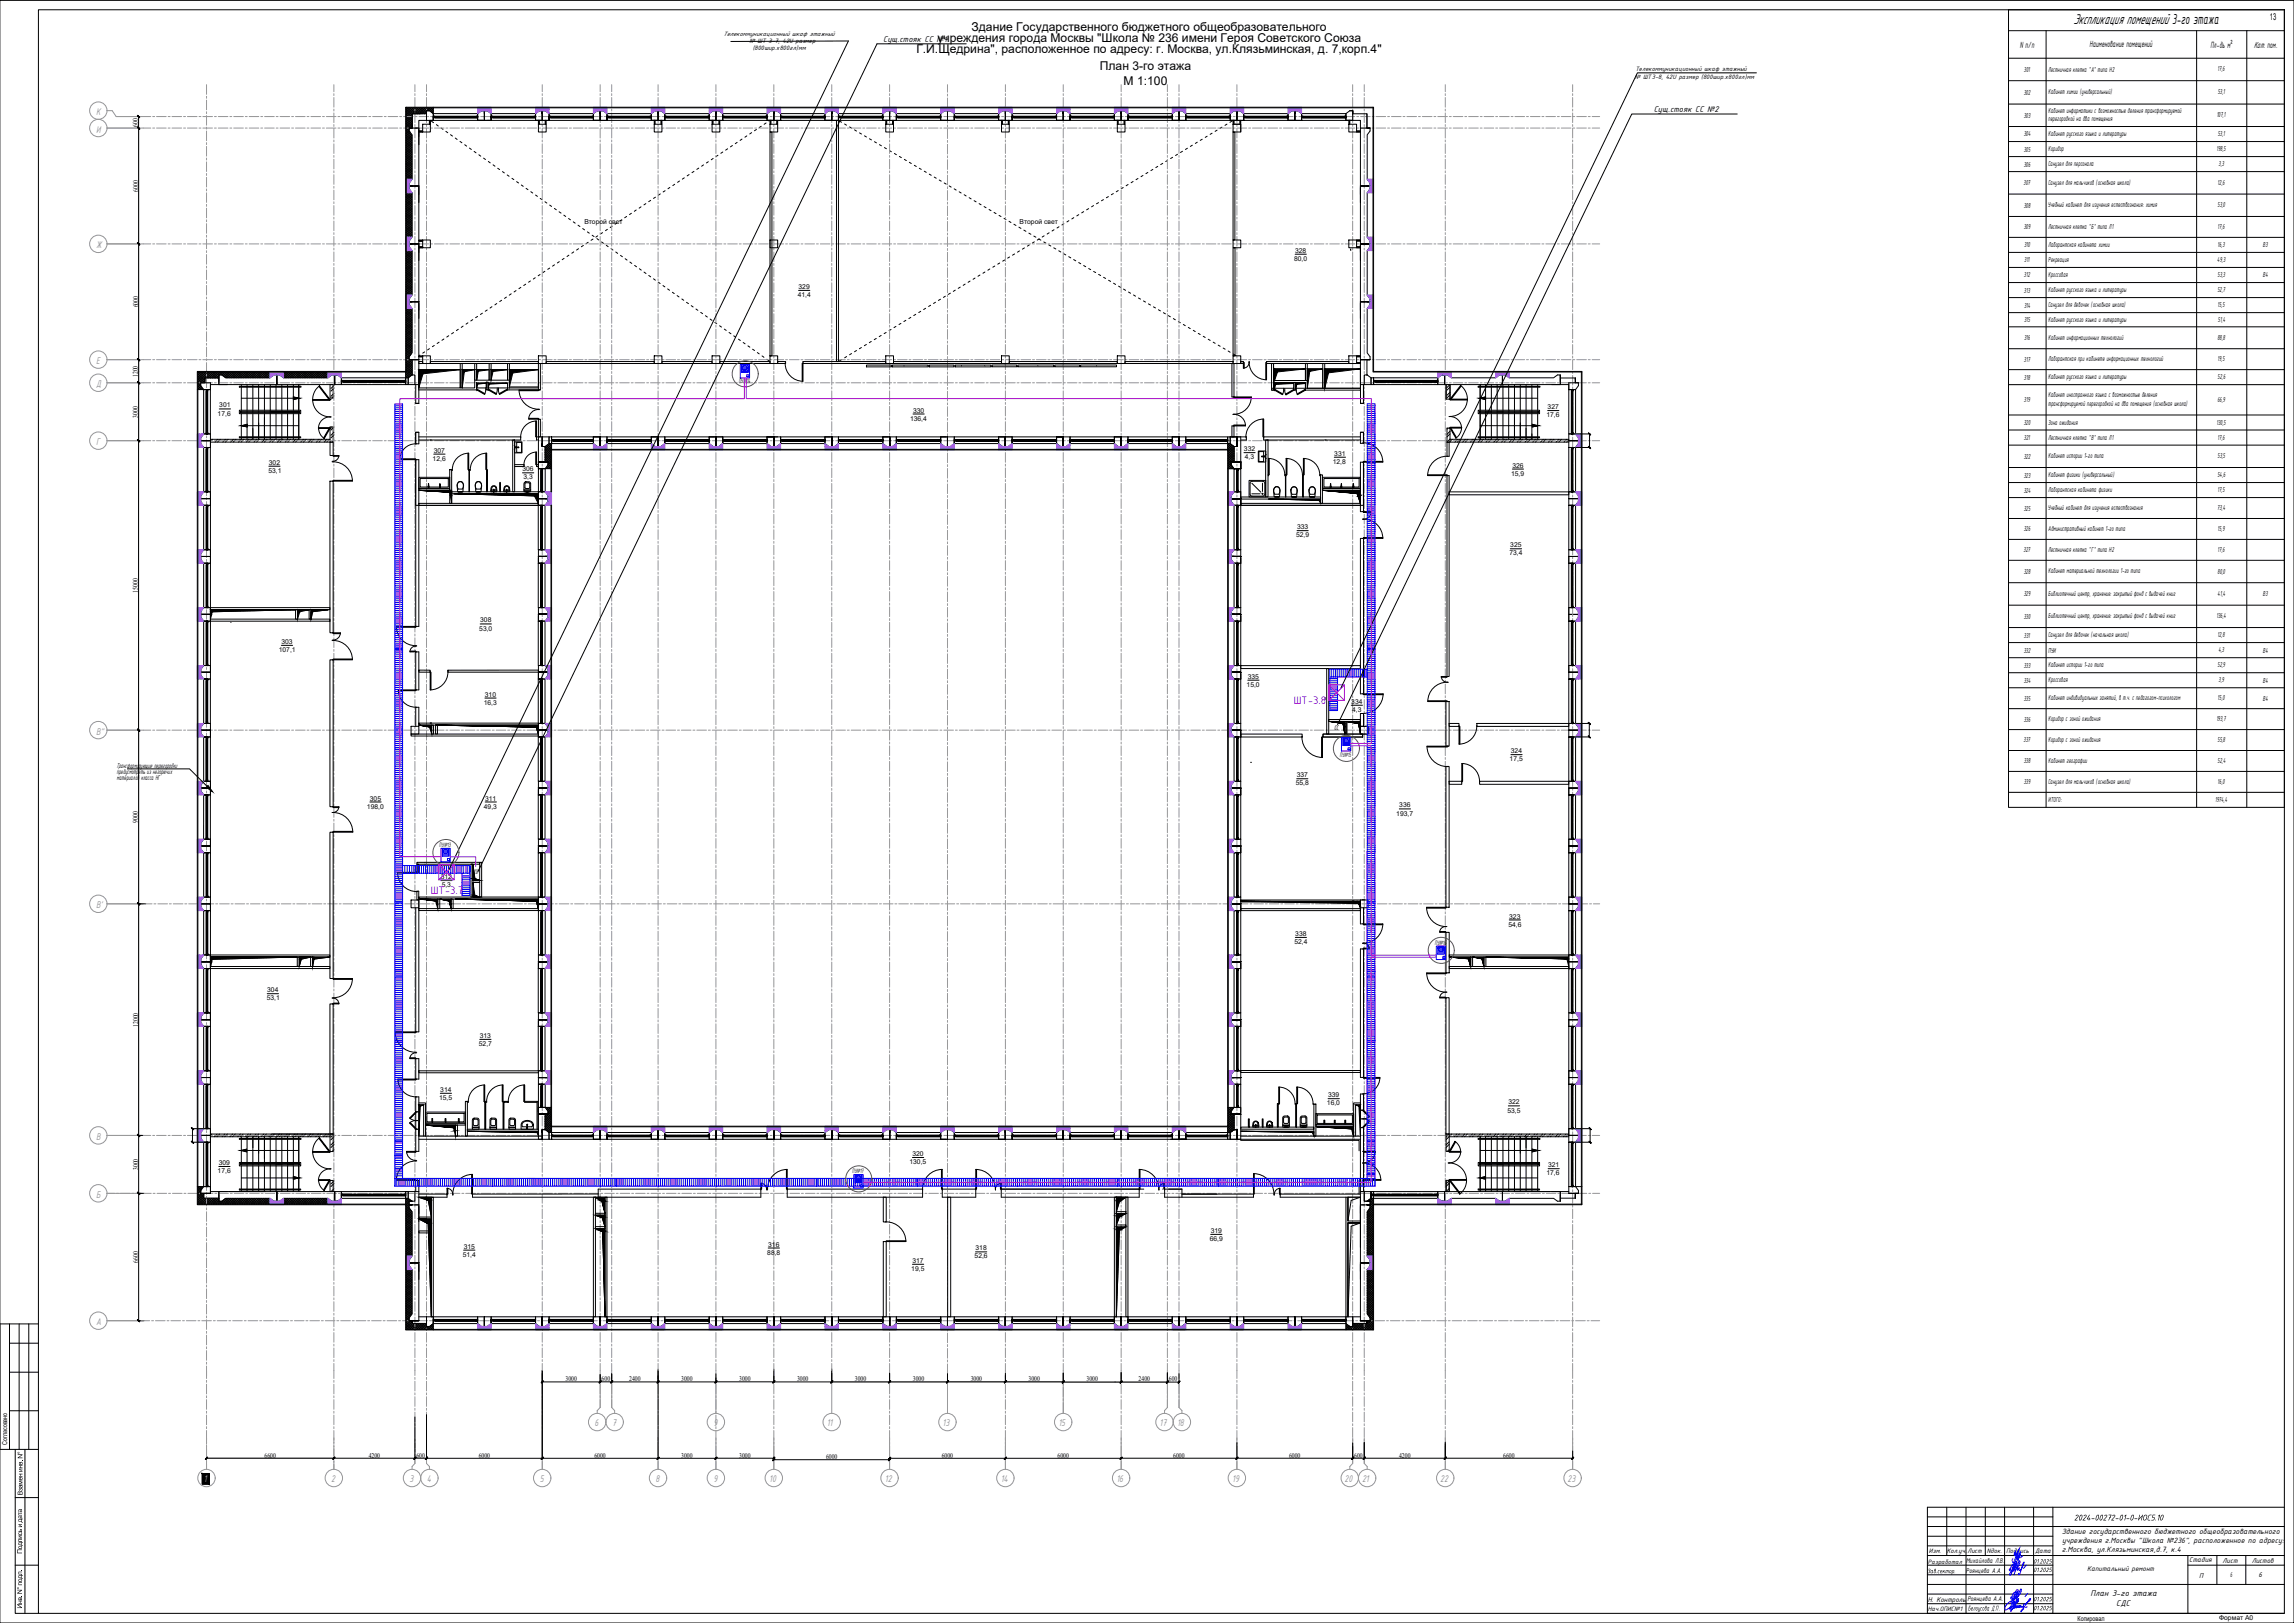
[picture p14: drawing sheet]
<svg xmlns="http://www.w3.org/2000/svg" width="1189mm" height="841mm" viewBox="0 0 1189 841" stroke-linecap="round" stroke-linejoin="round" font-family="sans-serif">
<defs><g id="words">
<text font-size="8.1" x="1075" y="13">Экспликация помещений 3-го этажа</text>
<g font-size="6.3">
<text x="504" y="16">Здание Государственного бюджетного общеобразовательного</text>
<text x="486" y="22">учреждения города Москвы &quot;Школа № 236 имени Героя Советского Союза</text>
<text x="475" y="28">Г.И.Щедрина&quot;, расположенное по адресу: г. Москва, ул.Клязьминская, д. 7,корп.4&quot;</text>
<text x="570" y="37">План 3-го этажа</text>
<text x="582" y="44">М 1:100</text>
</g>
<g font-size="6.2" fill="#f0f">
<text x="671" y="365">ШТ-3.8</text>
<text x="223" y="463">ШТ-3.7</text>
</g>
<g font-size="5.4" fill="#939598">
<text x="50" y="60">К</text>
<text x="50" y="69">И</text>
<text x="50" y="129">Ж</text>
<text x="50" y="189">Е</text>
<text x="50" y="201">Д</text>
<text x="50" y="231">Г</text>
<text x="50" y="381">В&quot;</text>
<text x="50" y="471">В'</text>
<text x="50" y="591">В</text>
<text x="50" y="621">Б</text>
<text x="50" y="687">А</text>
<text x="308" y="739">6</text>
<text x="317" y="739">7</text>
<text x="370" y="739">9</text>
<text x="428" y="739">11</text>
<text x="488" y="739">13</text>
<text x="548" y="739">15</text>
<text x="601" y="739">17</text>
<text x="610" y="739">18</text>
<text x="106" y="768">1</text>
<text x="172" y="768">2</text>
<text x="212" y="768">3</text>
<text x="221" y="768">4</text>
<text x="280" y="768">5</text>
<text x="340" y="768">8</text>
<text x="370" y="768">9</text>
<text x="399" y="768">10</text>
<text x="459" y="768">12</text>
<text x="519" y="768">14</text>
<text x="579" y="768">16</text>
<text x="639" y="768">19</text>
<text x="697" y="768">20</text>
<text x="706" y="768">21</text>
<text x="746" y="768">22</text>
<text x="812" y="768">23</text>
</g>
<g font-size="5">
<text x="1047" y="25">N п/п</text>
<text x="1083" y="24">Наименование помещений</text>
<text x="1146" y="25">Пл-дь м²</text>
<text x="1168" y="25">Кат. пом.</text>
</g>
<text font-size="4.9" x="1176" y="10">13</text>
<g font-size="4.7">
<text x="458" y="22">Сущ.стояк СС №1</text>
<text x="857" y="58">Сущ.стояк СС №2</text>
<text x="1075" y="788">2024-00272-01-0-ИОС5.10</text>
<text x="1083" y="827">План 3-го этажа</text>
<text x="1097" y="832">СДС</text>
</g>
<g font-size="4.3">
<text x="1069" y="795">Здание государственного бюджетного общеобразовательного</text>
<text x="1069" y="800">учреждения г.Москвы &quot;Школа №236&quot;, расположенное по адресу:</text>
<text x="1068" y="804">г.Москва, ул.Клязьминская,д.7, к.4</text>
</g>
<g font-size="4">
<text x="1049" y="37">301</text>
<text x="1061" y="37">Лестничная клетка &quot;А&quot; типа Н2</text>
<text x="1149" y="37">17,6</text>
<text x="1049" y="49">302</text>
<text x="1061" y="49">Кабинет химии (универсальный)</text>
<text x="1149" y="49">53,1</text>
<text x="1061" y="58">Кабинет информатики с возможностью деления трансформируемой</text>
<text x="1049" y="61">303</text>
<text x="1061" y="63">перегородкой на два помещения</text>
<text x="1149" y="61">107,1</text>
<text x="1049" y="71">304</text>
<text x="1061" y="70">Кабинет русского языка и литературы</text>
<text x="1149" y="70">53,1</text>
<text x="1049" y="79">305</text>
<text x="1061" y="78">Коридор</text>
<text x="1149" y="78">198,5</text>
<text x="1049" y="86">306</text>
<text x="1061" y="86">Санузел для персонала</text>
<text x="1150" y="86">3,3</text>
<text x="1061" y="96">Санузел для мальчиков (основная школа)</text>
<text x="1149" y="96">12,6</text>
<text x="1049" y="96">307</text>
<text x="1049" y="108">308</text>
<text x="1061" y="107">Учебный кабинет для изучения естествознания: химия</text>
<text x="1149" y="107">53,0</text>
<text x="1049" y="119">309</text>
<text x="1061" y="119">Лестничная клетка &quot;Б&quot; типа Л1</text>
<text x="1149" y="119">17,6</text>
<text x="1049" y="128">310</text>
<text x="1061" y="128">Лаборантская кабинета химии</text>
<text x="1149" y="128">16,3</text>
<text x="1173" y="128">В3</text>
<text x="1049" y="136">311</text>
<text x="1061" y="136">Рекреация</text>
<text x="1149" y="136">49,3</text>
<text x="1049" y="144">312</text>
<text x="1061" y="143">Кроссовая</text>
<text x="1149" y="144">53,3</text>
<text x="1173" y="144">В4</text>
<text x="1049" y="152">313</text>
<text x="1061" y="151">Кабинет русского языка и литературы</text>
<text x="1149" y="151">52,7</text>
<text x="1049" y="159">314</text>
<text x="1061" y="159">Санузел для девочек (основная школа)</text>
<text x="1149" y="159">15,5</text>
<text x="1049" y="167">315</text>
<text x="1061" y="167">Кабинет русского языка и литературы</text>
<text x="1149" y="167">51,4</text>
<text x="1049" y="176">316</text>
<text x="1061" y="176">Кабинет информационных технологий</text>
<text x="1149" y="176">88,8</text>
<text x="1049" y="187">317</text>
<text x="1061" y="187">Лаборантская при кабинете информационных технологий</text>
<text x="1149" y="187">19,5</text>
<text x="1049" y="197">318</text>
<text x="1061" y="196">Кабинет русского языка и литературы</text>
<text x="1149" y="196">52,6</text>
<text x="1049" y="208">319</text>
<text x="1061" y="206">Кабинет иностранного языка с возможностью деления</text>
<text x="1149" y="208">66,9</text>
<text x="1061" y="210">трансформируемой перегородкой на два помещения (основная школа)</text>
<text x="1049" y="220">320</text>
<text x="1061" y="220">Зона ожидания</text>
<text x="1149" y="220">130,5</text>
<text x="1149" y="228">17,6</text>
<text x="1049" y="228">321</text>
<text x="1061" y="228">Лестничная клетка &quot;В&quot; типа Л1</text>
<text x="1049" y="238">322</text>
<text x="1061" y="237">Кабинет истории 1-го типа</text>
<text x="1149" y="237">53,5</text>
<text x="1049" y="247">323</text>
<text x="1061" y="247">Кабинет физики (универсальный)</text>
<text x="1149" y="247">54,6</text>
<text x="1049" y="255">324</text>
<text x="1061" y="255">Лаборантская кабинета физики</text>
<text x="1149" y="255">17,5</text>
<text x="1049" y="265">325</text>
<text x="1061" y="264">Учебный кабинет для изучения естествознания</text>
<text x="1149" y="264">73,4</text>
<text x="1049" y="275">326</text>
<text x="1061" y="275">Административный кабинет 1-го типа</text>
<text x="1149" y="275">15,9</text>
<text x="1049" y="286">327</text>
<text x="1061" y="286">Лестничная клетка &quot;Г&quot; типа Н2</text>
<text x="1149" y="286">17,6</text>
<text x="1049" y="297">328</text>
<text x="1061" y="297">Кабинет материальной технологии 1-го типа</text>
<text x="1149" y="297">80,0</text>
<text x="1049" y="309">329</text>
<text x="1062" y="309">Библиотечный центр, хранение: закрытый фонд с выдачей книг</text>
<text x="1149" y="309">41,4</text>
<text x="1173" y="309">В3</text>
<text x="1049" y="321">330</text>
<text x="1062" y="320">Библиотечный центр, хранение: закрытый фонд с выдачей книг</text>
<text x="1149" y="320">136,4</text>
<text x="1049" y="330">331</text>
<text x="1061" y="330">Санузел для девочек (начальная школа)</text>
<text x="1149" y="330">12,8</text>
<text x="1049" y="338">332</text>
<text x="1061" y="338">ПУИ</text>
<text x="1150" y="338">4,3</text>
<text x="1173" y="338">В4</text>
<text x="1049" y="346">333</text>
<text x="1061" y="346">Кабинет истории 1-го типа</text>
<text x="1149" y="346">52,9</text>
<text x="1049" y="354">334</text>
<text x="1061" y="353">Кроссовая</text>
<text x="1150" y="354">3,9</text>
<text x="1173" y="354">В4</text>
<text x="1049" y="363">335</text>
<text x="1061" y="363">Кабинет индивидуальных занятий, в т.ч. с педагогом-психологом</text>
<text x="1149" y="363">15,0</text>
<text x="1173" y="363">В4</text>
<text x="1049" y="374">336</text>
<text x="1061" y="374">Коридор с зоной ожидания</text>
<text x="1149" y="374">193,7</text>
<text x="1049" y="385">337</text>
<text x="1061" y="384">Коридор с зоной ожидания</text>
<text x="1149" y="384">55,8</text>
<text x="1049" y="396">338</text>
<text x="1061" y="395">Кабинет географии</text>
<text x="1149" y="395">52,4</text>
<text x="1049" y="406">339</text>
<text x="1061" y="406">Санузел для мальчиков (основная школа)</text>
<text x="1149" y="406">16,0</text>
<text x="1061" y="416">ИТОГО:</text>
<text x="1148" y="415">1974,4</text>
</g>
<g font-size="3.9">
<text x="60" y="398">Трансформирующие перегородки</text>
<text x="61" y="401">предусмотреть из негорючих</text>
<text x="61" y="404">материалов класса НГ</text>
<text x="1135" y="810">Стадия</text>
<text x="1152" y="810">Лист</text>
<text x="1167" y="810">Листов</text>
<text x="1019" y="815">Роянцева А.А.</text>
<text x="1019" y="810">Михайлова Л.В.</text>
<text x="1082" y="814">Капитальный ремонт</text>
<text x="1140" y="817">П</text>
<text x="1156" y="817">6</text>
<text x="1170" y="817">6</text>
<text x="999" y="830">Н. Контроль</text>
<text x="1020" y="830">Роянцева А.А.</text>
<text x="1020" y="835">Белоусова Д</text>
<text x="1034" y="835">.П.</text>
</g>
<g font-size="3.7">
<text x="72" y="66" transform="rotate(-90 72 66)">600</text>
<text x="72" y="99" transform="rotate(-90 72 99)">6000</text>
<text x="72" y="159" transform="rotate(-90 72 159)">6000</text>
<text x="72" y="195" transform="rotate(-90 72 195)">1200</text>
<text x="72" y="216" transform="rotate(-90 72 216)">3000</text>
<text x="71" y="307" transform="rotate(-90 71 307)">15000</text>
<text x="72" y="426" transform="rotate(-90 72 426)">9000</text>
<text x="72" y="532" transform="rotate(-90 72 532)">12000</text>
<text x="72" y="606" transform="rotate(-90 72 606)">3000</text>
<text x="72" y="654" transform="rotate(-90 72 654)">6600</text>
<text x="293" y="716">3000</text>
<text x="312" y="716">600</text>
<text x="326" y="716">2400</text>
<text x="353" y="716">3000</text>
<text x="383" y="716">3000</text>
<text x="413" y="716">3000</text>
<text x="443" y="716">3000</text>
<text x="473" y="716">3000</text>
<text x="503" y="716">3000</text>
<text x="533" y="716">3000</text>
<text x="563" y="716">3000</text>
<text x="590" y="716">2400</text>
<text x="606" y="716">600</text>
<text x="137" y="755">6600</text>
<text x="191" y="755">4200</text>
<text x="216" y="755">600</text>
<text x="248" y="755">6000</text>
<text x="308" y="755">6000</text>
<text x="353" y="755">3000</text>
<text x="383" y="755">3000</text>
<text x="488" y="755">6000</text>
<text x="548" y="755">6000</text>
<text x="608" y="755">6000</text>
<text x="668" y="755">6000</text>
<text x="702" y="755">600</text>
<text x="725" y="755">4200</text>
<text x="779" y="755">6600</text>
<text x="428" y="756">6000</text>
</g>
<g font-size="3.6">
<text x="692" y="378">СС</text>
<text x="246" y="453">СС</text>
<text x="1000" y="805">Изм.</text>
<text x="1009" y="805">Кол.уч.</text>
<text x="1020" y="805">Лист</text>
<text x="1030" y="805">Nдок.</text>
<text x="1040" y="805">Подпись</text>
<text x="1055" y="805">Дата</text>
<text x="999" y="815">Зав .сектор</text>
<text x="1013" y="815">.</text>
<text x="999" y="835">Нач.ОПИС№1</text>
</g>
<g font-size="3.5">
<text x="375" y="18">Телекоммуникационный шкаф этажный</text>
<text x="388" y="22">№ ШТ 3-7, 42U размер</text>
<text x="390" y="26">(800шир.х800гл)мм</text>
<text x="847" y="41">№ ШТ3-8, 42U размер (800шир.х800гл)мм</text>
<text x="848" y="37">Телекоммуникационный шкаф этажный</text>
<text x="303" y="116">Второй свет</text>
<text x="528" y="116">Второй свет</text>
<text x="671" y="131">328</text>
<text x="671" y="135">80,0</text>
<text x="414" y="150">329</text>
<text x="413" y="154">41,4</text>
<text x="383" y="198">ПУ№14</text>
<text x="113" y="215">17,6</text>
<text x="114" y="211">301</text>
<text x="473" y="214">330</text>
<text x="802" y="212">327</text>
<text x="472" y="218">136,4</text>
<text x="801" y="216">17,6</text>
<text x="645" y="234">332</text>
<text x="224" y="239">12,6</text>
<text x="225" y="235">307</text>
<text x="645" y="238">4,3</text>
<text x="691" y="236">331</text>
<text x="139" y="245">53,1</text>
<text x="139" y="241">302</text>
<text x="271" y="244">306</text>
<text x="691" y="240">12,8</text>
<text x="784" y="242">326</text>
<text x="271" y="248">3,3</text>
<text x="783" y="246">15,9</text>
<text x="672" y="274">333</text>
<text x="672" y="278">52,9</text>
<text x="782" y="288">73,4</text>
<text x="783" y="284">325</text>
<text x="249" y="323">308</text>
<text x="248" y="327">53,0</text>
<text x="146" y="334">303</text>
<text x="144" y="338">107,1</text>
<text x="647" y="352">335</text>
<text x="646" y="356">15,0</text>
<text x="251" y="365">16,3</text>
<text x="251" y="361">310</text>
<text x="700" y="365">334</text>
<text x="701" y="369">4,3</text>
<text x="694" y="392">ПУ№15</text>
<text x="782" y="394">17,5</text>
<text x="783" y="390">324</text>
<text x="672" y="407">55,8</text>
<text x="672" y="403">337</text>
<text x="190" y="419">198,0</text>
<text x="192" y="415">305</text>
<text x="251" y="419">49,3</text>
<text x="251" y="415">311</text>
<text x="725" y="418">336</text>
<text x="724" y="423">193,7</text>
<text x="228" y="439">ПУ№13</text>
<text x="228" y="456">312</text>
<text x="229" y="460">5,3</text>
<text x="782" y="476">323</text>
<text x="671" y="485">338</text>
<text x="782" y="480">54,6</text>
<text x="671" y="489">52,4</text>
<text x="744" y="490">ПУ№16</text>
<text x="138" y="514">304</text>
<text x="138" y="518">53,1</text>
<text x="249" y="538">313</text>
<text x="248" y="542">52,7</text>
<text x="228" y="570">15,5</text>
<text x="228" y="566">314</text>
<text x="688" y="569">339</text>
<text x="688" y="573">16,0</text>
<text x="782" y="572">322</text>
<text x="781" y="577">53,5</text>
<text x="473" y="599">320</text>
<text x="113" y="604">309</text>
<text x="471" y="603">130,5</text>
<text x="802" y="605">321</text>
<text x="113" y="608">17,6</text>
<text x="442" y="608">ПУ№17</text>
<text x="801" y="609">17,6</text>
<text x="627" y="639">319</text>
<text x="240" y="647">315</text>
<text x="398" y="646">316</text>
<text x="506" y="648">318</text>
<text x="627" y="643">66,9</text>
<text x="240" y="651">51,4</text>
<text x="398" y="650">88,8</text>
<text x="505" y="652">52,6</text>
<text x="472" y="659">19,5</text>
<text x="473" y="654">317</text>
<text x="4" y="749" transform="rotate(-90 4 749)">Согласовано</text>
<text x="12" y="775" transform="rotate(-90 12 775)">Взамен инв</text>
<text x="11" y="805" transform="rotate(-90 11 805)">Подпись и дата</text>
<text x="11" y="814" transform="rotate(-90 11 814)">.</text>
<text x="999" y="810">Разработал</text>
<text x="11" y="823" transform="rotate(-90 11 823)">подл</text>
<text x="11" y="834" transform="rotate(-90 11 834)">Инв . N°</text>
<text x="1077" y="840">Копировал</text>
<text x="1150" y="839">Формат А0</text>
</g>
</g></defs>
<!-- layer: 0 -->
<g fill="none" stroke="#000" stroke-width=".52">
<path d="M1041 5h143v413h-143zM1041 16h143M1060 16v402M1138 16v402M1164 16v402M1041 30h143M210 56h502v136h108v432h-108v65h-502v-65h-108v-432h108zM210 56h502M211 58l3 4M211 57l3 3M211 56v137h-108M211 56l3 3 3-3"/>
<path d="M211 56v1M212 56l3 3 3-3 3 3M213 56l-2 3M213 56l3 3 4-3 1 1M214 59l-3 3M214 60l-3 3 3 3M214 59v7h-2h5M214 59h4M215 56l-4 4M217 56l3 3 1-1M219 56l-3 3-4-3-1 2 3 3M219 56l2 2"/>
<path d="M219 59l-3-3-5 5 3 3M220 56l-3 3-3-3-3 3 3 3M221 56l1 1M221 57v2h-7v7M221 57h2M221 57v5M221 56l-3 3-3-3M221 56l3 3M222 57l1-1 2 1-1 1M222 56l-3 3M222 56l3 2-1 1M223 57h-2v5"/>
<path d="M223 57l2 2M224 56l-1 1M224 56h1l-2 2M225 56v6M251 57v5zM253 57h-3l-2 2v3h7M253 57l2 2v3M253 57h-2v5M281 59v-2v5M281 57v5M283 57l2 2v3M283 57h-2v5"/>
<path d="M283 57h-3l-2 2v3h7M311 59v-2v5M311 57v5M313 57h-2v5M313 57h-3l-2 2v3h7M313 57l2 2v3M341 59v-2v5M341 57v5M343 57h-3l-2 2v3h7M343 57l2 2v3M343 57h-2v5M371 59v-2v5"/>
<path d="M371 57v5M373 57h-2v5M373 57h-3l-2 2v3h7M373 57l2 2v3M401 59v-2v5M401 57v5M403 57l2 2v3M403 57h-2v5M403 57h-3l-2 2v3h7M431 59v-2v5M431 57v5M433 57h-3l-2 2v3h7"/>
<path d="M433 57l2 2v3M433 57h-2v5M461 59v-2v5M461 57v5M463 57l2 2v3M463 57h-2v5M463 57h-3l-2 2v3h7M491 59v-2v5M491 57v5M493 57l2 2v3M493 57h-2v5M493 57h-3l-2 2v3h7"/>
<path d="M521 59v-2v5M521 57v5M523 57h-2v5M523 57h-3l-2 2v3h7M523 57l2 2v3M551 59v-2v5M551 57v5M553 57h-2v5M553 57h-3l-2 2v3h7M553 57l2 2v3M581 59v-2v5M581 57v5"/>
<path d="M583 57h-3l-2 2v3h7M583 57l2 2v3M583 57h-2v5M611 59v-2v5M611 57v5M613 57h-2v5M613 57h-3l-2 2v3h7M613 57l2 2v3M641 59v-2v5M641 57v5M643 57h-3l-2 2v3h7M643 57l2 2v3"/>
<path d="M643 57h-2v5M671 59v-2v5M671 57v5M673 57h-3l-2 2v3h7M673 57l2 2v3M673 57h-2v5M698 59l2-2h1v5h-3zM701 59h7v7h2v2l-1 2v23l1 2v1h-5M708 59v7h2h-5M712 56v137h108M1041 42h143M1041 54h143"/>
<path d="M211 60l3 3M211 62l3 3M211 80l3 3M211 78l3 3M211 77l3 3M211 76l3 3M211 75l3 3M211 74l3 3M211 73l3 3M211 71l3 3M211 70l3 3M211 69l3 3"/>
<path d="M211 67l3 3M211 66l1 1M211 64l2 2M212 67l-1 1 3 3M212 68l-1 1M212 68l2 2v23l-2 2v1h5M213 69l-2 2M213 69l-2 3 3 3M214 70l-3 3M214 71l-3 3M214 72l-3 3M214 73l-3 3 3 3"/>
<path d="M214 74l-3 3M214 75l-3 3M214 76l-3 3 3 3M214 77l-3 3M214 78l-3 3M214 79l-3 3M214 80l-3 3M214 64l-3 3 1 1-1 2M214 61l-3 3M214 62l-3 3 1 1M214 63l-3 3M214 64l-3 4"/>
<path d="M214 65l-1 1M214 65v1h-2v2M215 66h2M217 68h2h-2zM217 68h2M217 66v143h-2v-10M219 64h4v4h-4zM221 62h-4v4M221 62h4M223 62v2v-2v2M225 64l-2-2v2M225 61h23v-1h-1v1h-22v-1v1h23v-1h-23v2h23v-3h-23v3"/>
<path d="M226 65h1M229 66l1 1M231 68l1 1M233 70l1 1M236 72h1M238 73l1 1M241 75l1 1M243 77h1M246 78l1 1M255 61h23v-1h-1v1h-22v-1v1h23v-1h-23v2h23v-3h-23v3M279 64h4v4h-4zM279 62h1v2h-1z"/>
<path d="M283 62v2zM285 61h23v-1h-1v1h-22v-1v1h23v-1h-23v2h23v-3h-23v3M315 61h23v-1h-1v1h-22v-1v1h23v-1h-23v2h23v-3h-23v3M339 64h4v4h-4zM339 62h1v2h-1zM343 62v2zM345 61h23v-1h-1v1h-22v-1v1h23v-1h-23v2h23v-3h-23v3M369 64h4v4h-4zM369 62h1v2h-1zM373 62v2zM375 79h-1M375 61h23v-1h-1v1h-22v-1v1h23v-1h-23v2h23v-3h-23v3"/>
<path d="M377 77l-1 1M380 75l-1 1M382 74h-1M385 72l-1 1M387 70l-1 1M390 69h-1M392 67l-1 1M395 65l-1 1M397 64h-1M399 62l-1 1M399 64h4v4h-4zM399 68h1v116h-1z"/>
<path d="M399 62h1v2h-1zM403 62v2zM405 61h23v-1h-1v1h-22v-1v1h23v-1h-23v2h23v-3h-23v3M434 62h1v125h-1zM435 62l1 1M435 61h23v-1h-1v1h-22v-1v1h23v-1h-23v2h23v-3h-23v3M438 64l1 1M440 66h1M443 67l1 1M445 69h1M448 70l1 1M451 72l1 1"/>
<path d="M453 73l1 1M456 75l1 1M458 76l1 1M459 64h4v4h-4zM459 62h1v2h-1zM461 78l1 1M463 62v2zM464 80h1M465 61h23v-1h-1v1h-22v-1v1h23v-1h-23v2h23v-3h-23v3M495 61h23v-1h-1v1h-22v-1v1h23v-1h-23v2h23v-3h-23v3M519 64h4v4h-4zM519 62h1v2h-1z"/>
<path d="M523 62v2zM525 61h23v-1h-1v1h-22v-1v1h23v-1h-23v2h23v-3h-23v3M555 61h23v-1h-1v1h-22v-1v1h23v-1h-23v2h23v-3h-23v3M579 64h4v4h-4zM579 62h1v2h-1zM583 62v2zM585 61h23v-1h-1v1h-22v-1v1h23v-1h-23v2h23v-3h-23v3M610 80l-1 1M613 78l-1 1M615 61h23v-1h-1v1h-22v-1v1h23v-1h-23v2h23v-3h-23v3M615 77h-1M618 75l-1 1"/>
<path d="M620 74h-1M623 72l-1 1M626 71h-1M628 69l-1 1M631 67l-1 1M633 66h-1M636 64l-1 1M639 62l-2 1M639 64h4v4M639 64h4v4h-4zM639 62h1v2h-1zM639 68h1v56h-1z"/>
<path d="M643 62v2zM645 61h22h1v-1h-1v1h-22v-1v1h23v-1h-23v2h23v-3h-23v3M675 61h22h1v-1h-1v1h-22v-1v1h23v-1h-23v2h23v-3h-23v3M699 64h4v4h-4zM699 62h1v2h-1zM701 62h4v4M703 68h2h-2zM703 68h2M705 66v120M1041 66h143M1041 73h143M211 92l1 1"/>
<path d="M211 90l3 3M211 88l3 3M211 86l3 3M211 84l3 3M211 83l3 3M211 82l3 3M211 81l3 3M211 100l3 3M211 100v1M212 100l2 2M212 96h5M212 96v2l2 2v23l-2 2v1h5"/>
<path d="M213 100l-2 3M213 100h1M214 82l-3 3 3 3M214 83l-3 3M214 85l-3 3M214 86l-3 3 3 3M214 90l-3 3M214 81l-3 3M214 82l-3 3M214 84l-3 3 3 3M214 87l-3 3M214 88l-3 3 2 2"/>
<path d="M214 89l-3 3M214 91l-3 2M214 91l-2 2M214 92l-1 1M248 80l1 1M251 82l1 1M253 84h1M256 85l1 1M258 87l1 1M260 89l1 1M263 91h1M265 92l1 1"/>
<path d="M268 94l1 1M270 96l1 1M273 98h1M275 99l1 1M345 99h-1M347 97l-1 1M350 95l-1 1M352 94h-1M355 92l-1 1M357 90l-1 1M360 89h-1M362 87l-1 1"/>
<path d="M365 85l-1 1M367 84h-1M370 82l-1 1M372 80l-1 1M466 81l1 1M469 83h1M471 84l1 1M474 86h1M476 87l1 1M479 89h1M482 90l1 1M484 92h1"/>
<path d="M487 93l1 1M489 95h1M492 96l1 1M495 98h1M497 99l1 1M580 99h-2M582 97l-1 1M585 96h-1M587 94l-1 1M590 92l-1 1M592 91l-1 1M595 89l-1 1"/>
<path d="M597 88h-1M600 86l-1 1M603 85h-1M605 83l-1 1M608 82h-1M705 96h5M710 96v2l-1 2v23l1 2v1h-5M1041 81h143M1041 89h143M211 119l3 3M211 117l3 3M211 116l3 3"/>
<path d="M211 115l3 3M211 113l3 3M211 112l3 3M211 111l3 3M211 110l3 3M211 108l3 3M211 106l3 3M211 104l3 3M211 102l3 3M211 101l3 3M214 100l-3 3 3 3M214 103l-3 3"/>
<path d="M214 104l-3 3 3 3M214 106l-3 3 3 3M214 107l-3 3M214 108l-3 3 3 3M214 109l-3 3M214 110l-3 3M214 111l-3 3 3 3M214 112l-3 3M214 113l-3 3M214 115l-3 3 3 3M214 116l-3 3M214 117l-3 3"/>
<path d="M214 118l-3 3 1 2M214 101l-3 3M214 102l-3 3 3 3M214 105l-3 3M214 114l-3 3M214 118l-3 3M214 119l-3 3M214 101l-2-1-1 2 3 3M278 101l1 1M280 103h1M282 105h1M285 106l1 1"/>
<path d="M287 108l1 1M290 110h1M292 111l1 1M295 113l1 1M297 115l1 1M300 117h1M302 118l1 1M315 119l-1 1M317 117l-1 1M320 116h-1M322 114l-1 1M325 112l-1 1"/>
<path d="M327 111h-1M330 109l-1 1M332 107l-1 1M335 106h-1M337 104l-1 1M340 102l-1 1M342 100l-1 1M500 101l1 1M502 102l1 1M505 104l1 1M507 106h1M510 107l1 1"/>
<path d="M513 109h1M515 110l1 1M518 112h1M520 113l1 1M523 115h1M525 116l2 1M528 118h1M531 119l1 1M546 119l-1 1M549 118h-1M551 116l-1 1M554 114l-1 1"/>
<path d="M556 113h-1M559 111l-1 1M562 110h-1M564 108l-1 1M567 107h-1M569 105l-1 1M572 103l-1 1M574 102h-1M577 100l-1 1M1041 101h143M1041 112h143M211 122v1"/>
<path d="M211 131l1-1 2 1M211 130l3 2M211 139l3 3M211 138l3 3M211 137l3 3M211 136l3 3M211 135l3 3M211 134l3 3M211 132l3 3M211 131l3 3M211 130l3 3M211 120l2 3"/>
<path d="M212 126h5M212 126v2l2 2v23l-2 2v1h5M214 122l-1 1M214 120l-3 3M214 121l-2 2M214 130l-3 3 3 3M214 132l-3 3M214 134l-3 3 3 3M214 135l-3 4M214 136l-3 3M214 137l-3 3 3 3M214 140l-3 3"/>
<path d="M214 131l-3 3M214 133l-3 3M214 135l-3 3M214 138l-3 3M214 139l-3 3 3 3M214 131l-1-1-2 2M217 128h2h-2zM217 125h2h-2v-1h2v1M217 128h2M219 124h4v4h-4zM285 139l-1 1M287 137l-1 1"/>
<path d="M290 136h-1M292 134l-1 1M295 132l-1 1M297 131h-1M300 129l-1 1M302 127l-1 1M304 120l1 1M305 126h-1M307 122l1 1M307 124l-1 1M309 124h1M310 122l-1 1"/>
<path d="M312 125l1 1M312 121h-1M314 127l1 1M317 129l1 1M319 131h1M322 132l1 1M324 134l1 1M326 136l1 1M329 138h1M331 139l1 1M399 124h4v4h-4zM513 139l-1 1"/>
<path d="M516 138h-1M518 136l-1 1M521 135h-1M523 133l-1 1M526 132h-1M528 130l-1 1M531 128l-1 1M533 121h1M533 127l-1 1M536 122l1 1M536 125l-1 1M538 124h1"/>
<path d="M539 124h-1M541 125l1 1M541 122l-1 1M544 127h1M544 121h-1M546 128l1 1M549 130l1 1M551 131l1 1M554 133l1 1M556 135h2M559 136l1 1M562 138h1"/>
<path d="M564 139l1 1M639 124h4v4h-4zM639 128h1v56h-1zM671 132h6M699 124h4v4h-4zM700 129v1M703 128h2h-2zM703 124h2v1h-2zM703 128h2M703 125h2M703 124h2M705 126h5"/>
<path d="M705 126h5v2M708 126h2h-2M710 126h-5h5h-5v9M710 128l-1 2v23l1 2M710 126v2M1041 123h143M1041 131h143M1041 139h143M211 152l1 1M211 148l3 3M211 146l3 3M211 145l3 3"/>
<path d="M211 143l3 3M211 141l3 3M211 150l2 3M211 160l3 3M211 160l3 2M212 160l-1 1M212 156h5M212 156v2l2 2v23l-2 2v1h5h-5M213 160h1M213 160l-2 3M214 144l-3 3 3 3M214 141l-3 3 3 3"/>
<path d="M214 142l-3 3M214 143l-3 3 3 3M214 145l-3 3M214 146l-3 3 3 3M214 149l-3 3M214 150l-3 3M214 144l-3 3M214 147l-3 3M214 148l-3 3 1 2 2-1M214 151l-3 2M214 153h-1M255 159l-1 1"/>
<path d="M257 157l-1 1M260 156h-1M262 154l-1 1M265 152l-1 1M267 151h-1M270 149l-1 1M272 147l-1 1M275 146h-1M277 144l-1 1M280 142l-1 1M282 141h-1M334 141l1 1"/>
<path d="M336 143h1M339 144l1 1M341 146l1 1M344 148l1 1M346 150h1M348 151l1 1M351 153l1 1M353 155l1 1M356 157h1M358 158l1 1M414 150h6M480 160h-1"/>
<path d="M482 158l-1 1M485 157h-1M487 155l-1 1M490 153l-1 1M493 152l-2 1M495 150l-1 1M498 149h-1M500 147l-1 1M503 146h-1M505 144l-1 1M508 143h-1M510 141l-1 1"/>
<path d="M567 141h1M569 142l1 1M572 144h1M575 145l1 1M577 147h1M580 148l1 1M582 150h1M585 151l1 1M587 153h1M590 154l1 1M593 156l1 1M595 157l1 1"/>
<path d="M598 159l1 1M705 156h5zM710 155v1h-5M710 155v3l-1 2v23l1 2v1h-5M1041 146h143M1041 154h143M211 180l3 3M211 178l3 3M211 177l3 3M211 176l3 3M211 174l3 3M211 173l3 3"/>
<path d="M211 172l3 3M211 171l3 3M211 170l3 3M211 169l3 3M211 168l3 3M211 167l3 3M211 166l3 3M211 165l3 3M211 164l3 3M211 163l3 3M211 162l3 3M211 161l3 3"/>
<path d="M214 163l-3 3M214 179l-3 3 1 2M214 161l-3 3 3 2M214 162l-3 3M214 164l-3 3M214 165l-3 3M214 166l-3 3M214 167l-3 3M214 168l-3 3M214 169l-3 3 3 3M214 170l-3 3M214 171l-3 3"/>
<path d="M214 172l-3 3 3 3M214 173l-3 3M214 174l-3 3M214 175l-3 3M214 176l-3 3 3 3M214 177l-3 3M214 178l-3 3M214 179l-3 3M214 161l-2-1-1 2M225 179l-1 1M228 177l-1 1M230 176h-1"/>
<path d="M233 174l-1 1M235 172l-1 1M238 171h-1M240 169l-1 1M242 167v1M245 166h-1M247 164l-1 1M250 162l-1 1M252 161h-1M361 160l1 1M363 162l1 1M366 164h1"/>
<path d="M368 165l1 1M370 167l1 1M373 169h1M375 171h1M378 172l1 1M380 174l1 1M383 176h1M385 177l1 1M388 179l1 1M449 179h-1M452 177l-1 1M454 175l-1 1"/>
<path d="M457 174h-1M459 172l-1 1M462 171h-1M464 169l-1 1M467 168h-1M469 166l-1 1M472 164l-1 1M475 163l-1 1M477 161l-1 1M600 161h1M603 162l1 1M606 164h1"/>
<path d="M608 165l1 1M611 167h1M613 168l1 1M616 170h1M618 171l1 1M621 173h1M624 174l1 1M626 176h1M629 177l1 1M631 179h1M1041 162h143M1041 169h143"/>
<path d="M103 196l1 2M103 196l2 2M103 199l2 3M103 198l1 2M103 197l1 2M103 195l3 3M103 194l3 3M103 193l3 3M103 193v431M103 193h.1M103 193l3 3 4-3 3 3v-1M104 198l-1 2"/>
<path d="M104 199l-1 2M104 200l2 2h3v23h-3v-23h2v23h-1v-23h1v1h-1v21h1v1h-1v-1v-21M104 198v2M104 198h5v4h-7M105 198l1-1v-1h7v-2v5v-5h2l2 2h23l2-2h1v5M105 193l-2 2M105 193l3 3 3-3 2 2M106 198h.1M106 196l-2 2M106 198v-2v2M107 193l-4 4M107 193l3 3 3-3 2 1"/>
<path d="M109 193l-6 6M109 193l3 3 3-3 3 3M109 199h68M110 193l-3 3-3-3-1 1M111 193l2 3v2M114 194l-2-1-3 3-3-3-3 3M114 193l-3 3-3-3-5 5M114 193l3 3M114 194l2-1 3 3M115 194l2-1 3 3M116 195l3-2 3 3M117 196l2-3 3 3"/>
<path d="M117 196l3-3 3 3M118 193l-2 2M118 193l3 3M118 196l3-3 3 3M119 196l3-3 3 3M120 196l3-3 3 3M121 196l3-3 3 3M122 196l3-3 3 3M123 196l3-3 3 3M124 196l3-3 3 3M125 196l3-3 3 3M125 199v1"/>
<path d="M126 196l3-3 3 3M127 196l3-3 3 3M128 199v1M128 196l3-3 3 3M129 196l3-3 3 3M131 196l3-3 3 3M131 199v1M132 196l3-3 3 3M133 196l3-3 3 3M133 193l-3 3M133 193l3 3M134 199v1"/>
<path d="M136 193l-3 3M137 193l3 3M137 199v1M138 193l-3 3M138 193l2 1M140 196h.1M140 193l-3 3M140 194l-2 2M140 195l-1 1M140 195l-3-2-3 3M140 193h-1l-3 3M140 199v1"/>
<path d="M143 199v1M143 199v-5h2l2 2h23l2-2h1v5M143 194v5M146 199v1M147 195l1 1M147 194l2 2M147 194l1-1 3 3M147 196l3-3 3 3M147 193l2 3M147 193l3 3M149 196l3-3 3 3M149 199v1"/>
<path d="M149 193l-2 2M149 193l3 3M151 196l3-3 3 3M151 193l-3 3M151 193l3 3M152 199v1M152 196l3-3 3 3M153 193l-3 3M153 193l3 3M154 196l3-3 3 3M155 199v1M155 196l3-3 3 3"/>
<path d="M156 196l3-3 3 3M156 193l-3 3M156 193l3 3M158 196l3-3 3 3M159 196l3-3 3 3M160 196l3-3 3 3M160 193l-3 3M160 193l3 3M161 196l3-3 3 3M162 196l3-3 3 3M163 196l3-3 3 3M163 193l-3 3"/>
<path d="M164 193l2 3M170 196l-3-3-3 3M170 195l-2-2-3 3M170 194l-1-1-3 3M170 193l-3 3M170 195l-1 1M170 193l-2 3M170 194l-1 2M171 199v7h2v-7M173 200l-1 1M173 199v-5v5M173 194h2l2 2v3"/>
<path d="M178 198h31h1v-1h-1v1h-31v-1h-1v1h33v-1h-33v2h33v-3h-33v3M210 195l1 1M210 193l2 2M210 194l2 1M210 196h.1M210 196h2v3h-2zM210 192v4M211 181l2 2M211 183l1 2M211 192l2 3M211 185l3 3M211 190l3 4"/>
<path d="M211 189l3 3M211 187l3 3M211 181l2 3M212 196v3h5M212 185l-1 2M212 186l-1 2 3 3M212 186h2v8M213 186l1 1M213 184l-2 2 3 3M213 186l-2 3M214 180l-3 3M214 181l-3 3 1 2"/>
<path d="M214 182l-3 3M214 194h.1M214 190l-4 4M214 191l-4 3M214 192l-4 3M214 194l-2 2M214 193l-3 3M214 187l-3 4M214 187l-3 3 3 3M214 188l-3 3 3 3M214 189l-3 3M214 194h1v5"/>
<path d="M217 192h22v9h-22zM217 188h2M217 187h2v1h-2zM217 185h2h-2v-1h2v1M218 184h-1M219 184h4v4h-4zM220 182l-1 1M223 181h-1M223 187h56v1h-56zM239 188h1v13h-1zM240 192h6v9h-6zM246 188h1v9h-1z"/>
<path d="M247 199h5v2h-5zM247 192h7v5h-7zM252 198h1v4h-1zM253 199h10v2h-10zM254 188h1v9h-1zM255 192h8v5h-8zM263 188h1v9h-1zM264 192h15v9h-15zM279 184h4v4h-4zM279 199v2h-16v1M279 188h1v14h-1zM283 187h56v1h-56z"/>
<path d="M339 184h4v4h-4zM343 187h26v1h-26zM369 184h4v4h-4zM373 187h26v1h-26zM390 181l1 1M392 183h1M395 184l1 1M397 186l2 1M399 184h4v4h-4zM403 187h4v1h-4zM407 188a9 9 0 0 0 9 10M416 188h43v-1h-43v1"/>
<path d="M416 188v10zM436 186l-1 1M439 185h-1M441 183l-1 1M444 182h-1M446 180l-1 1M449 189h13v1h-13zM459 184h4v4h-4zM462 189h19v1h-19zM463 187h56v1h-56zM468 190h1M480 190h1"/>
<path d="M482 189h12v1h-12zM495 189h19v1h-19zM498 190h.1M510 190h.1M514 189h13v1h-13zM519 184h4v4h-4zM523 187h56v1h-56zM527 189h19v1h-19zM538 190h.1M547 189h13v1h-13zM560 189h19v1h-19zM568 190h.1"/>
<path d="M579 184h4v4h-4zM583 187h56v1h-56zM634 180l1 1M636 182l2 1M638 188h2v18h-2zM639 184h4v4h-4zM639 183l2 1M643 187h1v1h-1zM644 188h1v3h-1zM644 187v1M647 188v2l-3 1M647 188a9 9 0 0 0 9 9"/>
<path d="M647 187v1M656 188v9zM656 187h43v1h-43zM656 187v1M659 188h1v14h-1zM660 188v13M660 198h17v3M661 199h10v3v-1h-10zM661 191h16v6h-16zM671 198h1v4h-1zM672 199h5v2h-5zM677 188h1v9h-1z"/>
<path d="M678 191h8v10h-8zM686 188h1v13h-1zM687 191h18v10h-18zM699 184h4v4h-4zM703 188h2h-2zM703 184h2v1h-2zM703 188h2M703 185h2M703 184h2M705 186h5h-2v8M705 186v13h2M705 199v10h2v-10"/>
<path d="M708 194h1M708 194h-1v5M708 194l3 2v3h-4M711 196h1v3h-1zM713 198h31h1v-1h-1v1h-31v-1h-1v1h33v-1h-33v2h33v-3h-33v3M749 199v-5h1l2 2h23l2-2h2v5M749 199v-5v5M749 194h-2l-2 2v3h68M749 199v8h2M757 200l-5 7h-1zM767 199v1M770 199v1"/>
<path d="M773 199v1M776 199v1M779 194v5M779 199v1M782 199v1M785 199v1M788 199v1M791 199v1M794 199v1M797 199v1M809 196v2M816 197v-1h-7v-2v5v-5h-2l-2 2h-23l-2-2h-1v5"/>
<path d="M816 198v-2v2h2M818 198v2l-1 2h-4M818 198h-5v4M820 192v432M1041 181h143M1041 192h143M1041 199h143M103 201v1M103 200l1 2M104 200l-1 2M105 201l-2 1M105 201l-1 1"/>
<path d="M105 202h.1M114 212h5M124 200h32v1h-32zM125 213h30h-15M125 201v12M125 213v1M125 214v12M125 206h30M128 201v12M128 213v1M128 214v12M128 220l-3 1h3"/>
<path d="M131 201v12M131 213v1M131 214v12M134 201v12M134 213v1M134 214v12M137 201v12M137 213v1M137 214v12M140 201v12M140 213v1M140 214v12"/>
<path d="M140 213h16v1h-16M140 213h15v1h-15M140 213h-16v1h16M140 213h-15v1h15M143 201v12M143 213v1M143 214v12M146 201v12M146 213v1M146 214v12M149 201v12M149 213v1"/>
<path d="M149 214v12M152 206h3l-3 1M152 201v12M152 213v1M152 214v12M155 201v12M155 213v1M155 214v12M162 207a9 9 0 0 0 9 9M162 207h9h-9zM165 200h1l5 7zM165 200l-2 3-1 4"/>
<path d="M171 216a6 6 0 0 0-6 6M171 216h1M171 207h1M173 205l-1 1M173 204l-1 1M173 201l-1 2M217 202h30M247 201v1M247 202l4 2-4-2zM252 201l-1 3M253 201v1M253 202l4 2-4-2z"/>
<path d="M258 201l-1 3M258 202l1 2M258 201v1M259 204l4-2-4 2zM263 202h17M269 202a10 10 0 0 0 11 10M269 202h10h-10zM274 217h5h-5zM278 218v8zM278 218a8 8 0 0 0-8 8M279 217h1v9h-1zM279 217h1"/>
<path d="M280 212a5 5 0 0 0-6 5M473 215h6M639 215h1M639 215a6 6 0 0 1 6 6M640 206h8h-8zM648 206a9 9 0 0 1-9 9M654 217h1v9h-1zM655 217a9 9 0 0 0-9 9M659 201h2v1M659 202h2M661 202l4 2v1l-4-3zM665 201v4"/>
<path d="M666 201v4M666 204l4-2h1l-5 3zM672 201v4M672 204l4-2h1l-5 3zM677 201v1M677 201h28v1h-28M750 201l1-2v8M751 216h.1M751 216a6 6 0 0 1 6 6M751 203l-1 2M751 201l-1 1M751 205l-1 1"/>
<path d="M751 207h9h-9zM757 200l2 3 1 4M760 207a9 9 0 0 1-9 9M766 213h32v1h-32zM766 200h32v1h-32zM767 213h30v1h-30zM767 206h30M767 201v12M767 213v1M767 214v12M767 213h30M770 206h-3l3 1"/>
<path d="M770 201v12M770 213v1M770 214v12M773 201v12M773 213v1M773 214v12M776 201v12M776 213v1M776 214v12M779 201v12M779 213v1M779 214v12"/>
<path d="M782 201v12M782 213v1M782 214v12M785 201v12M785 213v1M785 214v12M788 201v12M788 213v1M788 214v12M791 201v12M791 213v1M791 214v12"/>
<path d="M794 201v12M794 213v1M794 214v12M794 220l3 1h-3M797 201v12M797 213v1M797 214v12M802 213h6M813 202h4v23h-4v-23h2v23h-1v-23h1v1h-1v21h1v1h-1l1-22M1041 215h143M106 232h3v23h-3v-23h2v23h-1v-23h1v1h-1v21h1v1h-1v-1v-21M106 225h3v7h-3l-2-2v-2h5h-5v-1z"/>
<path d="M109 229h64v-8h-2v8M109 228h62M110 228h-1M113 228l-2 1M114 228l-1 1M117 228l-2 1M118 228l-1 1M121 228l-1 1M122 228l-1 1M124 226h32v1h-32zM125 227l-1 2M125 221h30"/>
<path d="M126 228l-1 1M128 227v1M129 228l-1 1M130 228l-1 1M131 227v1M133 228l-1 1M134 227v1M134 228l-1 1M137 227v1l-1 1M138 228l-1 1M140 227v1M141 228l-1 1"/>
<path d="M142 228l-1 1M143 227v1M145 228l-1 1M146 227v1M146 228l-1 1M149 227v1M149 228l-1 1M151 228l-2 1M152 227v1M153 228l-1 1M155 228l-2 1M155 227v1"/>
<path d="M157 228l-1 1M159 228l-2 1M161 228l-1 1M163 228l-2 1M165 222h6h-6zM165 222l1 3 2 2M165 228l-1 1M167 228l-2 1M169 228l-1 1M171 222l-3 5zM171 228l-2 1M171 229h2v7h-2z"/>
<path d="M171 222h1M172 221v1M172 239h1M172 236h1M173 239a10 10 0 0 1 10 10M173 236h3h-3zM173 228l-1 1M173 224l-1 2M173 221l-1 2M173 225l-1 2M176 236a3 3 0 0 1-4 3M207 238h8h-8z"/>
<path d="M215 230a8 8 0 0 0-8 8M215 224h2v6h-2zM215 238h2v87h-2M215 238v87M215 238v24h64M217 226h53M225 235h6M242 235h1v8h-1zM243 235a9 9 0 0 0-9 9M252 235v8zM252 235a9 9 0 0 0-8 9M266 228h1v27h-1z"/>
<path d="M267 233h.1M267 231h.1M267 229h4v6h-4zM267 232h.1M267 232h2zM268 232h.1M268 229h2v5h-2zM270 226v2h-53M270 234h.1M278 234v7zM278 234a6 6 0 0 0-6 7M278 226v2h1"/>
<path d="M278 226h7v4l-2 1h-2v-5M279 239h5M279 226v17M279 239h5v2M280 239h1M281 226v5v-1M281 226v5M282 239h2h-2M282 231v8M282 233l4 3M282 239h2M283 231l3 3-4 3 4 3-3 3"/>
<path d="M283 231l3 2-4 3 4 3M284 230l2 3M284 230l-2 2 4 3M284 240l2 1-2 2M284 239h-5h5h-5v4M284 239v2M284 230l2 2M285 226h1v4h-1zM285 230l1 1M285 230l-3 3M286 240l-2 1M286 235l-4 3 2 1"/>
<path d="M286 236l-4 3h1M286 239l-2 1M286 230l-4 4 4 3-3 2M286 231l-4 4 4 3-2 1M286 232l-4 3 4 3M287 228h20l1 1v-1h-1v1h-20v-1h-1v1h22v-1h-22v2h22v-4h-22v7M308 226h7v4l-2 1h-3l-2-1zM311 226v5zM315 228h22l1 1v-1h-1v1h-22v-1v1h23v-1h-23v2h23v-4h-23v4M341 226v5zM341 226v5h2M345 230l-2 1"/>
<path d="M345 230v-4h-7v4l2 1h3M345 228h22l1 1v-1h-1v1h-22v-1v1h23v-1h-23v2h23v-4h-23v4M371 226v5zM371 226v5h2M375 230v-4h-7v4l2 1h3M375 230l-2 1M375 228h22l1 1v-1h-1v1h-22v-1v1h23v-1h-23v2h23v-4h-23v4M401 226v5zM401 226v5h2M405 230l-2 1M405 230v-4h-7v4l2 1h3M405 228h22l1 1v-1h-1v1h-22v-1v1h23v-1h-23v2h23v-4h-23v4"/>
<path d="M431 226v5zM431 226v5h2M435 230v-4h-7v4l2 1h3M435 230l-2 1M435 228h22l1 1v-1h-1v1h-22v-1v1h23v-1h-23v2h23v-4h-23v4M461 226v5zM461 226v5h2M465 230l-2 1M465 230v-4h-7v4l2 1h3M465 228h22l1 1v-1h-1v1h-22v-1v1h23v-1h-23v2h23v-4h-23v4M491 226v5zM491 226v5h2"/>
<path d="M495 230l-2 1M495 230v-4h-7v4l2 1h3M495 228h22l1 1v-1h-1v1h-22v-1v1h23v-1h-23v2h23v-4h-23v4M518 226h7v4l-2 1h-3l-2-1zM521 226v5zM525 228h22l1 1v-1h-1v1h-22v-1v1h23v-1h-23v2h23v-4h-23v4M551 226v5M551 226v5h2l2-1M555 230v-4h-7v4l2 1h1M555 228h22l1 1v-1h-1v1h-22v-1v1h23v-1h-23v2h23v-4h-23v4M581 226v5M581 226v5h2l2-1"/>
<path d="M585 230v-4h-7v4l2 1h1M585 228h22l1 1v-1h-1v1h-22v-1v1h23v-1h-23v2h23v-4h-23v4M611 226v5M611 226v5h2l2-1M615 230v-4h-7v4l2 1h1M615 228h20l1 1v-1h-1v1h-20v-1v1h21v-1h-21v2h21v-4h-21v4M636 226h2v4h-2zM636 231l4 3M636 233l4 3M636 230v3l2-2M636 230l4 3M637 236l3 3"/>
<path d="M637 235l3 3M637 234l3 3M637 237l1 2M637 237l3 2M637 239l1 2M637 238l1 2M637 230l3 2M637 230l-1 1M638 226v4l2 1M638 226h8v2h-3M638 230l-2 2 4 3M638 239h5"/>
<path d="M638 239h5h-5h5v4M638 240l-1 1M638 239v2M639 231l-2 3M640 220v6h-2v-5h2M640 220h5v1h-5zM640 233l-3 3M640 234l-3 3M640 237l-3 4M640 232l-3 3M640 235l-3 3M640 236l-3 3"/>
<path d="M640 237l-3 3M640 238l-1 1M640 239h-2h2M640 239h-2h5M640 231v8M640 232l-1-1-2 2M641 239h2M641 230v1v-5v5v-5v5h-1M641 227v2M643 226v17M643 239h-5v2M645 235h5"/>
<path d="M646 226v1M652 234h4v5h-4zM652 234h3v5h-3zM654 236l2 1zM655 236h.1M655 237h.1M655 226h50M655 226v2h50M655 236l1 1zM656 228h1v30h-1zM656 235h.1M656 237h.1"/>
<path d="M657 238a9 9 0 0 1 9 9M657 238h1v8h-1zM666 238a9 9 0 0 1 9 9M667 238v8zM675 238a9 9 0 0 1 9 9M675 238h1v8h-1zM691 237h6M705 224h2v6h-2zM706 230h1M707 240v22h-64M707 229a10 10 0 0 1 10 10M707 239h10v1h-10z"/>
<path d="M707 240h-2v25h2M707 240v26M750 236a10 10 0 0 0-10 10M750 229h63M750 229h1v7h-1zM750 222h.1M751 223l-1 2M751 227l-1 2M751 225l-1 1M751 228h62M751 221h6v1h-6zM751 222h-1v7"/>
<path d="M751 222v7M751 222h1l3 5h-1zM753 228l-2 1M755 228l-1 1M757 228l-2 1M757 221v3l-2 3M759 228l-1 1M761 228l-2 1M763 228l-1 1M765 228l-2 1M766 226h32v1h-32zM767 221h30"/>
<path d="M767 227v1M767 228l-1 1M769 228l-2 1M770 227v1M771 228l-1 1M773 227l-2 2M776 228l-2 1M776 227v1M777 228l-1 1M779 227v1M780 228l-2 1M781 228l-1 1"/>
<path d="M782 227v1M784 228l-2 1M785 227v1M785 228l-1 1M788 228l-2 1M788 227v1M789 228l-1 1M791 227v1M792 228l-2 1M793 228l-1 1M794 227v1M796 228l-2 1"/>
<path d="M797 227v1M797 228l-1 1M800 228l-2 1M801 228l-1 1M804 228l-2 1M805 228l-1 1M808 228l-2 1M809 228l-1 1M812 228l-1 1M813 228l-1 1M813 232h4v23h-4v-23h2v23h-1v-23h1v1h-1v21h1v1h-1l1-22M813 232h11"/>
<path d="M817 225l1 2v1h-5h5v2l-1 2M824 225v7M824 225h-11v7M1041 223h143M1041 231h143M106 255h3v7h-3l-2-2v-2h5h-5v-1zM139 242h6M171 249h2v79h-2zM172 249h1M173 249h10h-10zM217 253h16v1h-16zM217 247h16v6h-16z"/>
<path d="M218 248h14v4h-14zM222 252v1zM222 252h.1M222 251v2zM228 252v1zM228 252h.1M228 251v2zM233 243h1M233 243h1v18h-1zM234 255h45v1h-45zM234 243h.1M236 256h43v3l-2-2"/>
<path d="M237 255h3zM238 250a1.7 1.7 0 0 1 2 0 1.7 1.7 0 0 1 0 2v3h-3v-3zM238 250h2v1v2a1.7 1.7 0 0 1-3 0zM243 243v1zM243 243v1M243 244v11zM247 255h2zM247 250a1.8 1.8 0 0 1 2 0 1.8 1.8 0 0 1 1 2l-1 3h-2l-1-3zM247 250h1h1v3a1.7 1.7 0 0 1-3 0zM252 243h.1M252 243v1M252 244v11z"/>
<path d="M254 254h3M255 254h2M255 252h1a2.4 2.4 0 0 1 1 3h-3zM255 254a1.3 1.3 0 0 1 1-2 1.3 1.3 0 0 1 1 2M256 255h.1M256 254h.1M259 250v5zM261 254h3M262 254h2M262 252h1a2.4 2.4 0 0 1 1 3h-3zM262 255h1zM263 254h.1"/>
<path d="M264 254h.1M264 254l-1-2a1.3 1.3 0 0 0-1 0 1.3 1.3 0 0 0 0 2M267 241h5v1h-5M271 245h6M272 254h3zM272 250h3v5h-3zM272 255h2zM272 250v3M273 250l2 1-1 2h-1M273 255h.1M273 255h1h-1M278 241v1h1"/>
<path d="M278 241h.1M278 241h1M279 258h5zM279 243h7M279 258h5v2M279 258h5M279 243h4v12h-4v-12h2v12h-1v-12h1v1h-1v10h1v1h-1l1-11M280 258h1M282 258h2h-2M282 258h2M283 242l1 1M284 241l1 2"/>
<path d="M284 260l-1 2h-4M284 241l-1 2M284 241l2 1M284 258h-5h5h-5v4M284 258h-5h5h-5h5v-1l-1-2h-4v7M284 257v3M286 255v-22h351v351h-351v-322M286 242l-1 1M286 255v-22h350v351h-350v-322M636 243h7M637 243h.1M637 242v1"/>
<path d="M637 241l1 2M637 240l2 3M638 260v-2h5h-5h5h-5h5h-5h5v4M638 241l-1 1M638 241l2 2h3v12h-3v-12h2v12h-1v-12h1v1h-1v10h1v1h-1v-11M638 260l2 2M638 258h5h-5M638 258h5h-5h5h-5v-1l2-2h3v7M638 258h2M638 257v3M638 241l-1 2M639 242l-1 1"/>
<path d="M639 242v1M640 258h-2h2M643 258h41v1h-41zM647 249h9v9h-9zM648 256l1 1h6v-1M649 250l4 5M649 256h4M654 250v5M656 256l-1-6-6-1-1 1v6M656 255h.1M656 256h.1M657 246h.1"/>
<path d="M657 246v1M661 257h2zM661 253a1.8 1.8 0 0 1 2 0 1.8 1.8 0 0 1 0 2v2h-3v-3zM661 252h1l1 1v2a1.7 1.7 0 0 1-3 0v-1zM666 246h1zM666 246v12zM667 246v1M669 257l3 1zM670 253v-1l2 1v2a1.6 1.6 0 0 1-3 0zM670 253a1.7 1.7 0 0 1 2 0 1.7 1.7 0 0 1 0 2v3h-3v-4zM675 246h.1M675 246v12z"/>
<path d="M675 246v1M679 257l2 1zM679 253a1.8 1.8 0 0 1 2 0 1.8 1.8 0 0 1 1 2l-1 3h-2l-1-4zM679 253l1-1 1 1v2a1.7 1.7 0 0 1-2 0l-1-1zM684 246h.1M684 246h1v15h-1zM685 253h20v1h-20zM685 253h20M685 247h20v6h-20zM686 248h18v4h-18zM689 252h.1M689 252l1 1z"/>
<path d="M689 251l1 2zM690 252h.1M695 252h.1M695 252v1zM695 251v2zM701 252h.1M701 252l1 1zM701 251v2zM702 252h.1M740 246h10h-10zM750 246v105h1v-105h-1M751 255h62v1h-62z"/>
<path d="M784 243h6M813 255h4l1 2v1h-5h5v2l-1 2h-4zM1041 242h143M1041 250h143M1041 258h143M106 262h3v23h-3v-23h2v23h-1v-23h1v1h-1v21h1v1h-1v-22M217 261h62v1h-62zM279 262h3v23h-3v-23h2v23h-1v-23h1v1h-1v21h1v1h-1l1-22M640 262h3M640 262h3v23h-3v-23h2v23h-1v-23h1v1h-1v21h1v1h-1v-22M643 261h62v1h-62zM672 275h6"/>
<path d="M706 269h1M707 269a10 10 0 0 1 10 10M707 279h10h-10zM707 265h4v1h-4zM707 269h.1M707 279v81M707 279h-2v81h2M711 265a4 4 0 0 1-4 4M813 262h4v23h-4v-23h2v23h-1v-23h1v1h-1v21h1v1h-1l1-1v-21M1041 269h143M1041 280h143M104 290v-2h5v4"/>
<path d="M104 290l2 2M104 290v-2h5h-5v-1l2-2h3v7M106 292h3v23h-3v-23h2v23h-1v-23h1v1h-1v21h1v1h-1v-22M106 292h3M279 292h3v23h-3v-23h2v23h-1v-23h1v1h-1v21h1v1h-1l1-22M279 288h5v-1l-1-2h-4v7M279 288h5zM279 288h5M279 288h5v2M282 288h2h-2M284 290l-1 2h-4M284 288h-5h5h-5v4"/>
<path d="M284 288v2M638 288h5zM638 288h5h-5h5v4M638 288h5M638 290l2 2M638 288v2M640 292h3M640 292h3v23h-3v-23h2v23h-1v-23h1v1h-1v21h1v1h-1v-22M640 288h-2h2M643 288h-5v-1l2-2h3v7M643 288h-5v2M783 284h6"/>
<path d="M813 292h4v23h-4v-23h2v23h-1v-23h1v1h-1v21h1v1h-1l1-1v-21M818 290v-2h-5v4M818 290l-1 2h-4M818 290v-2h-5h5v-1l-1-2h-4v7M1041 290h143M104 320v-2h5v4M104 320l2 2M104 318h5h-5v2M104 317v1M104 318h5M109 315v3h-5v-1M109 315h62v1h-62z"/>
<path d="M109 315h-3l-2 2M109 315v7M153 316h1v5h-1zM153 316l-43 1M160 316h1v5h-1zM170 316l-8 1-1 4M279 318h5v-1l-1-2h-4v7M279 318h5zM279 318h5M279 318h5v2M282 318h2h-2M284 320l-1 2h-4"/>
<path d="M284 318h-5h5h-5v4M284 318v2M638 318h5zM638 318h5h-5h5v4M638 318h5M638 320l2 2M638 318v2M640 318h-2h2M643 318h-5v-1l2-2h3v7M643 318h-5v2M813 315v3h5v-1M813 315h4l1 2"/>
<path d="M813 315v7M818 320v-2h-5v4M818 320l-1 2h-4M818 317v3M1041 302h143M1041 314h143M106 322h3v23h-3v-23h2v23h-1v-23h1v1h-1v21h1v1h-1v-22M106 322h3M109 321h62v1h-62zM120 322v1M146 334h6M172 332a10 10 0 0 1 11 10"/>
<path d="M172 328h1M172 332h1M173 328h3h-3zM176 328a4 4 0 0 1-3 4M205 325a10 10 0 0 0 11 10M205 325h10h-10zM212 337h3v1h-3zM215 338h2v19h-2M215 337v21M216 335a3 3 0 0 0-4 3M249 323h6M279 322h3v23h-3v-23h2v23h-1v-23h1v1h-1v21h1v1h-1l1-22"/>
<path d="M640 322h3M640 322h3v23h-3v-23h2v23h-1v-23h1v1h-1v21h1v1h-1v-22M813 322h4v23h-4v-23h2v23h-1v-23h1v1h-1v21h1v1h-1l1-1v-21M1041 325h143M1041 333h143M104 347v3l2 2M104 348h5M106 352h3v23h-3v-23h2v23h-1v-23h1v1h-1v21h1v1h-1v-1v-21M109 345v3h-5v-1M109 348h-5h5M109 345v7h-3M109 345h-3l-2 2"/>
<path d="M171 342h2v76h-2zM172 342h1M173 341h10v1h-10zM206 357a9 9 0 0 0 9 9M206 357h9v1h-9zM217 347h6v1h-6zM223 348v9zM223 348h.1M232 347h47v1h-47zM232 348h.1M232 348a9 9 0 0 1-9 9M279 352h3v23h-3v-23h2v23h-1v-23h1v1h-1v21h1v1h-1l1-22"/>
<path d="M279 348h5v-1l-1-2h-4v7M279 348h5zM279 348h5M279 348h5v2M282 348h2h-2M284 350l-1 2h-4M284 348h-5h5h-5v4M284 348v2M638 348h5zM638 348h5h-5h5v4M638 348h5M638 350l2 2"/>
<path d="M638 348v2M640 352h3M640 352h3v23h-3v-23h2v23h-1v-23h1v1h-1v21h1v1h-1v-22M640 348h-2h2M643 348h-5v-1l2-2h3v7M643 345h62v1h-62zM643 348h-5v2M647 352h5M688 346h1v34h-1zM707 360h10h-10zM717 360a10 10 0 0 1-10 10M747 351h3h-3z"/>
<path d="M747 351l1 1 2 2M750 354h.1M750 351h.1M750 354a10 10 0 0 0-10 10M813 345v3h5v-1M813 348h5h-5M813 352h4v23h-4v-23h2v23h-1v-23h1v1h-1v21h1v1h-1l1-22M813 345h4l1 2M813 348h5M813 345v7M818 347v3l-1 2h-4M1041 341h143"/>
<path d="M1041 349h143M1041 356h143M104 380v-2h5v4M104 380l2 2M104 380v-2h5h-5v-1l2-2h3v7M213 376h4v4h-4zM215 376v-9h2v9M217 375h62v1h-62zM218 376l5 1M223 375h.1M224 376h1v4h-1zM226 376h1v4h-1z"/>
<path d="M227 376l51 1M251 362h6M279 378h5v-1l-1-2h-4v7M279 378h5zM279 378h5M279 378h5v2M282 378h2h-2M284 380l-1 2h-4M284 378h-5h5h-5v4M284 378v2M638 378h5zM638 378h5h-5h5v4"/>
<path d="M638 378h5M638 380l2 2M638 378v2M640 378h-2h2M643 378h-5v-1l2-2h3v7M643 378h-5v2M686 361l1 1M687 362h.1M689 373h16v1h-16zM697 374v6M700 365h6M704 375l-6-1v6"/>
<path d="M705 376h4v4h-4zM705 376v-6h2v6M740 363h10v1h-10zM749 364h2v23h-2zM750 364h.1M751 375h5v1h-5zM756 376h1v10h-1zM756 376h.1M765 376a9 9 0 0 1-9 10M765 375h48v1h-48zM817 375l1 2v1h-5h5v2l-1 2M824 375v7"/>
<path d="M824 375h-11v7M1041 367h143M1041 378h143M66 398h32l9 9M106 382h3v23h-3v-23h2v23h-1v-23h1v1h-1v21h1v1h-1v-1v-21M106 382h3M213 380h66v1h-66zM279 382h3v23h-3v-23h2v23h-1v-23h1v1h-1v21h1v1h-1l1-22M640 382h3M640 382h3v23h-3v-23h2v23h-1v-23h1v1h-1v21h1v1h-1v-22M643 380h32v2h-32zM648 395h.1"/>
<path d="M675 382a11 11 0 0 0 10 11M675 381v1M685 382v11zM685 381v1M686 380h20v2h-20zM740 387a11 11 0 0 0 11 10M740 387h10h-10zM749 397h2v73h-2zM750 387h1M758 396a9 9 0 0 1 9 9M758 396v9zM783 391h6"/>
<path d="M813 382h4v23h-4v-23h2v23h-1v-23h1v1h-1v21h1v1h-1l1-22M813 382h11M1041 389h143M1041 400h143M104 410v-2h5v4M104 410l2 2M104 408h5h-5v2M104 407v1M104 408h5M106 412h3v23h-3v-23h2v23h-1v-23h1v1h-1v21h1v1h-1v-1v-21M106 412h3M109 405v3h-5v-1"/>
<path d="M109 405v7M109 405h-3l-2 2M172 418h1M173 418h3h-3zM176 418l-1 2-2 1M192 416h6M251 416h6M279 412h3v23h-3v-23h2v23h-1v-23h1v1h-1v21h1v1h-1l1-22M279 408h5v-1l-1-2h-4v7M279 408h5zM279 408h5M279 408h5v2"/>
<path d="M282 408h2h-2M284 410l-1 2h-4M284 408h-5h5h-5v4M284 408v2M638 408h5zM638 408h5h-5h5v4M638 408h5M638 410l2 2M638 408v2M640 412h3M640 412h3v23h-3v-23h2v23h-1v-23h1v1h-1v21h1v1h-1v-22M640 408h-2h2"/>
<path d="M643 408h-5v-1l2-2h3v7M643 408h-5v2M672 404h6M725 419h6M751 405h7v1h-7zM758 405h.1M767 405h.1M767 405h46v1h-46zM813 412h4l-1 23h-3v-23h2v23h-1v-23h1v1h-1v21h1v1h-1l1-22M818 410v-2h-5v4M818 410l-1 2h-4M818 410v-2h-5h5v-1l-1-2h-4v7"/>
<path d="M1041 411h143M104 437v3l2 2M104 438h5M109 435v3h-5v-1M109 438h-5h5M109 435v7h-3M109 435h-3l-2 2M171 431h2v76h-2zM172 431h1M172 421h1M173 421a10 10 0 0 1 10 10M173 431h10h-10z"/>
<path d="M279 438h5v-1l-1-2h-4v7M279 438h5M279 438h5zM279 438h5v2M282 438h2h-2M284 440l-1 2h-4M284 438h-5h5h-5v4M284 438v2M638 438h5M638 438h5zM638 438h5h-5h5v4M638 440l2 2"/>
<path d="M638 438v2M640 438h-2h2M643 438h-5v-1l2-2h3v7M643 438h-5v2M813 435v3h5v-1M813 435v7M813 438h5M813 435h4l1 2M818 440v-2h-5v4M818 440l-1 2h-4M818 438h-5h5v2M818 437v1"/>
<path d="M106 442h3v23h-3v-23h2v23h-1v-23h1v1h-1v21h1v1h-1v-22M206 452a10 10 0 0 0 11 10M206 452h10h-10zM216 447h33v1h-33zM216 452h1v-4h-1v4M228 456h6M244 448h1v17h-1v-17h1M245 456h4M245 457h4M249 447h1v18h-1zM279 442h3v23h-3v-23h2v23h-1v-23h1v1h-1v21h1v1h-1l1-22M640 442h3"/>
<path d="M640 442h3v23h-3v-23h2v23h-1v-23h1v1h-1v21h1v1h-1v-22M813 442h4v23h-4v-23h2v23h-1v-23h1v1h-1v21h1v1h-1l1-1v-21M104 470v-2h5v4M104 470l2 2M104 470v-2h5h-5v-1l2-2h3v7M106 472h3v23h-3v-23h2v23h-1v-23h1v1h-1v21h1v1h-1v-22M106 472h3M213 466h4v4h-4zM215 470v65M216 462h1v4h-1zM217 465h62v1h-62zM217 471h62v1h-62z"/>
<path d="M217 466v69h-2M227 466h1v5h-1zM228 466l5 1M234 466h1v5h-1zM236 466l42 1M279 468h5v-1l-1-2h-4v7M279 468h5zM279 468h5M279 468h5v2M279 472h4v23h-4v-23h2v23h-1v-23h1v1h-1v21h1v1h-1l1-1v-21M282 468h2h-2M284 470l-1 2h-4"/>
<path d="M284 468h-5h5h-5v4M284 468v2M638 468h5zM638 468h5h-5h5v4M638 468h5M638 470l2 2M638 468v2M640 472h3M640 472h3v23h-3v-23h2v23h-1v-23h1v1h-1v21h1v1h-1v-22M640 468h-2h2M643 468h-5v-1l2-2h3v7M643 466h62v1h-62z"/>
<path d="M643 471h62v1h-62zM643 468h-5v2M643 467l61 1M705 466h4v4h-4zM705 470v9h2M706 466h1M707 479h10h-10zM707 470v9M717 479a10 10 0 0 1-10 10M739 470a10 10 0 0 0 10 10M739 470h10v1h-10zM749 470h1"/>
<path d="M782 477h6M813 465v3h5v-1M813 468h5h-5M813 465v7M813 468h5M813 465h4l1 2M813 472h4v23h-4v-23h2v23h-1v-23h1v1h-1v21h1v1h-1l1-1v-21M818 467v3l-1 2h-4M104 500v-2h5v4M104 500l2 2M104 498h5h-5v2M104 498h5v4"/>
<path d="M104 497v1M104 498h5M104 498v2l2 2h3M109 495v3h-5v-1M109 495h62v1h-62zM109 495v7M109 495h-3l-2 2M154 496h1v5h-1zM154 496l-44 1M161 496h1v5h-1zM161 496l-5 1-1 4M171 496l-8 1"/>
<path d="M279 498h5v-1l-1-2h-4v7M279 498h5zM279 498h5M279 498h5v2M282 498h2h-2M284 500l-1 2h-4M284 498h-5h5h-5v4M284 498v2M638 498h5zM638 498h5h-5h5v4M638 498h5M638 500l2 2"/>
<path d="M638 498v2M640 498h-2h2M643 498h-5v-1l2-2h3v7M643 498h-5v2M671 486h6M706 489h1M707 489l2 1 1 2M707 491h3v1h-3zM707 492h-2v66h2M707 491v67M746 483h3h-3zM749 480l-2 1-1 2"/>
<path d="M749 480h1M749 483h1M749 483h2v21h-2zM751 495h62v1h-62zM762 496h1v5h-1zM769 496h1v5h-1zM813 495h4l1 2v1h-5h5v2l-1 2h-4zM106 502h3v23h-3v-23h2v23h-1v-23h1v1h-1v21h1v1h-1v-22M106 502h3M109 501h62v1h-62zM138 515h6M172 517a3 3 0 0 1 4 3"/>
<path d="M172 507h1M173 520h3h-3zM173 507h10v1h-10zM183 507a10 10 0 0 1-11 10M279 502h3v23h-3v-23h2v23h-1v-23h1v1h-1v21h1v1h-1l1-22M640 502h3M640 502h3v23h-3v-23h2v23h-1v-23h1v1h-1v21h1v1h-1v-22M739 504a10 10 0 0 0 10 10M739 504h10v1h-10zM746 517h3h-3zM749 517h1M749 517h2v71h-2z"/>
<path d="M749 504h1M750 514a3 3 0 0 0-4 3M751 501h62v1h-62zM813 502h4v23h-4v-23h2v23h-1v-23h1v1h-1v21h1v1h-1l1-1v-21M104 527v3l2 2M104 528h5M106 532h3v23h-3v-23h2v23h-1v-23h1v1h-1v21h1v1h-1v-22M106 525h3v3h-5v-1zM109 525v3h-5v-1M109 528h-5h5M109 525v7h-3M109 525h-3l-2 2"/>
<path d="M171 520h2v68h-2zM172 520h1M205 535a11 11 0 0 0 11 10M205 535h10h-10zM249 539h5M279 532h3v23h-3v-23h2v23h-1v-23h1v1h-1v21h1v1h-1l1-22M279 528h5v-1l-1-2h-4v7M279 528h5zM279 528h5M279 528h5v2M282 528h2h-2M284 530l-1 2h-4"/>
<path d="M284 528h-5h5h-5v4M284 528v2M638 528h5zM638 528h5h-5h5v4M638 528h5M638 530l2 2M638 528v2M640 532h3M640 532h3v23h-3v-23h2v23h-1v-23h1v1h-1v21h1v1h-1v-22M640 528h-2h2M643 528h-5v-1l2-2h3v7M643 528h-5v2"/>
<path d="M813 532h4v23h-4v-23h2v23h-1v-23h1v1h-1v21h1v1h-1l1-1v-21M818 530v-2h-5v4M818 530l-1 2h-4M818 530v-2h-5h5v-1l-1-2h-4v7M104 560v-2h5v4M104 558h5v4h-3M104 560l2 2M104 558v2M104 558h5M106 555h3v3h-5v-1zM206 559a9 9 0 0 0 9 9M206 559h9v1h-9z"/>
<path d="M212 548h3v1h-3zM215 549h2v10h-2M215 549v11M216 546a3 3 0 0 0-4 3M217 555h62v1h-62zM279 558h5v-1l-1-2h-4v7M279 558h5h-5h5v2l-1 2h-4M279 558h5zM279 558h5M282 558h2h-2M282 558h2M284 558h-5h5"/>
<path d="M638 558h5zM638 558h5M638 558h2M638 558h5h-5M640 558h-2h2M643 555h-3l-2 2v1h5M643 555v7h-3l-2-2v-2h5M643 555h62v1h-62zM707 558h8v1h-8zM715 558a9 9 0 0 1-9 9M813 555v3h5v-1M813 555v7"/>
<path d="M813 558h5M813 555h4l1 2M818 560v-2h-5v4M818 560l-1 2h-4M818 558h-5h5v2M818 557v1M106 562h3v23h-3v-23h2v23h-1v-23h1v1h-1v21h1v1h-1v-1v-21M212 579l3 2M212 579l3-3h1l-3 4zM215 568h2v29h-2M215 568v29M215 576h2"/>
<path d="M217 573h3v16M217 572h4v17M221 576h20v6h-20zM221 577h20v4h-20zM224 580v2zM228 567h6M231 580v2zM238 580v2zM241 571h1v18h-1zM243 571h-1h1M245 580h3v5h-3zM251 571h1"/>
<path d="M251 562v9zM251 562a9 9 0 0 0-8 9M251 571h1v14h-1zM254 580h3v5h-3zM260 562h1v9h-1zM260 571h3h-2v14v-14M261 562a8 8 0 0 0-9 9M263 571h.1M264 580h3v5h-3zM265 580l-1 3h1M265 580h2v3h-2M271 571h8v14"/>
<path d="M271 562h1v9h-1zM272 562a9 9 0 0 0-9 9M272 571h6M278 571v14M279 574v3h5h-5h5h-5h5h-5h5v-1M279 577v-3h4l1 2v1h-5v13h2M279 562h4v12h-4v-12h2v12h-1v-12h1v1h-1v10h1v1h-1l1-11M283 574h3M283 577l3 4M283 577l3 3-4 3 4 3M283 575l3 2M283 574l3 2-4 3 4 3"/>
<path d="M283 574h.1M284 577l-2 1 4 4-4 3 3 2M284 576l2 2-4 3 4 4M284 574l2 1M284 574l-1 1M285 574h1l-2 2M285 574l-1 1M286 577l-4 3 4 3-3 3M286 579l-4 3 4 3M286 579l-2-2h-2h2h-2v8M286 575l-2 2M636 574h4"/>
<path d="M637 580l3 3M637 579l3 3M637 578l3 3M637 577l3 3M637 576l3 3M637 574l1 2M637 575l1 2-1 1M637 574l1 1M637 574v1M638 574l1 1M638 577h2h-2h2v8M638 574l-1 1"/>
<path d="M638 577l-1 2M638 576l-1 1M639 577l1 1M639 574h.1M639 574l-2 2M639 577l-2 3M640 562h3v12h-3v-12h2v12h-1v-12h1v1h-1v10h1v1h-1v-11M640 578l-3 3M640 579l-3 3M640 580l-3 3M643 574v3h-5h5h-5h5h-5h5h-5v-1M643 577v-3h-3l-2 2v1h5v13"/>
<path d="M647 580v4zM654 580h1v4h-1zM663 563a8 8 0 0 1 8 9M663 572h-1v12l1-12M663 572h.1M663 563v9zM665 579l2-1 1 1v5h-3zM668 579v3M668 579h-1h-2v3h2h1M671 572h.1M671 572h1M671 572h1v12h-1z"/>
<path d="M672 563a8 8 0 0 1 8 9M672 563v9zM672 572h.1M674 579l2-1 1 1v5h-3zM674 579h3v3h-3zM681 572h.1M681 572h1v17h-1zM682 577h20v6h-20zM683 578h18v4h-18zM688 569h6M705 575h2M705 573h-2v16"/>
<path d="M705 572h-3v17M706 580h1M706 576l1-1 3 3v1zM707 580l3 1M707 575v-8h-2v117M710 578l-3 2M782 573h5M813 562h4v23h-4v-23h2v23h-1v-23h1v1h-1v21h1v1h-1l1-22M99 585h10M99 592h10M100 585v7M104 590v-2h5v4"/>
<path d="M104 590l2 2h3v23h-3v-23h2v23h-1v-23h1v1h-1v21h1v1h-1v-22M109 585v3h-5v-1l2-2M109 588h64v9h-2M109 589h62M109 588h-5h5M109 588h-5v2M109 585v7M110 588h-1M112 588l-1 1M114 588l-2 1M117 588l-2 1M118 588l-2 1"/>
<path d="M121 588l-2 1M122 588l-2 1M124 590h32h-32zM125 588l-2 1M125 589v1M125 590v12M125 596h30M126 588l-1 1M128 595l-3 1 3 1M128 589v1M128 590v12M129 588l-2 1"/>
<path d="M130 588l-1 1M131 589v1M131 590v12M133 588l-2 1M134 589v1M134 590v12M134 588l-1 1M137 588l-2 1M137 589v1M137 590v12M138 588l-1 1M140 589v1"/>
<path d="M140 590v12M141 588l-2 1M142 588l-1 1M143 589v1M143 590v12M145 588l-2 1M146 589v1M146 590v12M146 588l-1 1M149 588l-2 1M149 589v1M149 590v12"/>
<path d="M150 588l-1 1M152 589v1M152 590v12M153 588l-2 1M154 588l-1 1M155 589v1M155 590v12M157 588l-1 1M158 588l-1 1M161 588l-1 1M162 597a9 9 0 0 0 9 9M162 597h9h-9z"/>
<path d="M162 588l-1 1M165 588l-1 1M165 590h1l5 7zM165 590l-2 4-1 3M166 588l-1 1M169 588l-1 1M170 588l-1 1M171 588v9M173 596l-1 1M173 588l-1 1M173 592l-1 1M173 589l-1 2"/>
<path d="M173 593l-1 2M211 597a5 5 0 0 0 5 4M211 597h4h-4zM213 582l3 3h-1l-3-3zM215 581l-3 1M215 581h1M215 585h2M217 589h64M221 582h20v1h-20zM236 583h1v6h-1zM242 585h37v1h-37zM245 584h3z"/>
<path d="M245 580h3v3h-3zM254 584h3h-3M255 580h2v3h-3zM264 584h3zM270 583a2.7 2.7 0 0 1 4-2 2.7 2.7 0 0 1 2 3h-5v-1M273 584v1zM273 584h.1M273 583v2zM276 583v2h-6v-2a3 3 0 0 1 3-2 3 3 0 0 1 3 2M281 587v-2v5M281 585v5M282 585h1"/>
<path d="M283 585l2 2M283 585h-2v5M285 587h1v3h-1zM285 587v3h-68M286 583l-3 2M286 581l-4 3 3 3M286 585l-2 2M286 586l-1 1M286 584v3M286 584l-2 2M286 587h.1M287 589h21v-1h-1v1h-20v-1h-1v1h22v-1h-22v2h22v-3h-22v3"/>
<path d="M311 585v5M311 585h-1l-2 2v3h7M312 585h1M313 585h-2v5M313 585l2 2v3M315 589h23v-1h-1v1h-22v-1v1h23v-1h-23v2h23v-3h-23v3M341 585h-1l-2 2v3h7M341 585v5M342 585h1M343 585l2 2v3M343 585h-2v5M345 589h23v-1h-1v1h-22v-1v1h23v-1h-23v2h23v-3h-23v3"/>
<path d="M371 585v5M371 585h-1l-2 2v3h7M372 585h1M373 585h-2v5M373 585l2 2v3M375 589h23v-1h-1v1h-22v-1v1h23v-1h-23v2h23v-3h-23v3M401 585v5M401 585h-1l-2 2v3h7M402 585h1M403 585l2 2v3M403 585h-2v5M405 589h23v-1h-1v1h-22v-1v1h23v-1h-23v2h23v-3h-23v3"/>
<path d="M431 585h-1l-2 2v3h7M431 585v5M432 585h1M433 585l2 2v3M433 585h-2v5M435 589h23v-1h-1v1h-22v-1v1h23v-1h-23v2h23v-3h-23v3M461 585v5M461 585h-1l-2 2v3h7M462 585h1M463 585l2 2v3M463 585h-2v5M465 589h23v-1h-1v1h-22v-1v1h23v-1h-23v2h23v-3h-23v3"/>
<path d="M473 600h6M491 585h-1l-2 2v3h7M491 585v5M492 585h1M493 585l2 2v3M493 585h-2v5M495 589h23v-1h-1v1h-22v-1v1h23v-1h-23v2h23v-3h-23v3M521 585v5M521 585h-1l-2 2v3h7M522 585h1M523 585h-2v5M523 585l2 2v3"/>
<path d="M525 589h23v-1h-1v1h-22v-1v1h23v-1h-23v2h23v-3h-23v3M551 585v5M551 585h-1l-2 2v3h7M552 585h1M553 585h-2v5M553 585l2 2v3M555 589h23v-1h-1v1h-22v-1v1h23v-1h-23v2h23v-3h-23v3M581 585h-1l-2 2v3h7M581 585v5M582 585h1M583 585l2 2v3M583 585h-2v5"/>
<path d="M585 589h23v-1h-1v1h-22v-1v1h23v-1h-23v2h23v-3h-23v3M607 590h8M608 590v-3l2-2h3l2 2v3M611 587v-2v5M615 589h21v-1h-1v1h-20v-1v1h21v-1h-21v2h21v-3h-21v3M636 587h2v3h-2zM636 585l2 2M637 581l3 4M637 581l3 3M637 582l3 3M637 583l2 3M638 587v3h67"/>
<path d="M639 586l-3-2v3M640 585l-2 2M640 585h.1M640 585h1v5M640 580l-3 4M640 581l-4 4M640 582l-4 4 2 1M640 583l-4 4h1M640 585l-2 1M640 584l-3 3M641 587v-2v5M641 585v5"/>
<path d="M643 591h61v5M643 589h62M643 584h38v1h-38zM650 583h.1M650 583v-1l1-1 1 1v1M650 583h2M650 581h1a2.5 2.5 0 0 1 1 3h-3zM651 584h.1M651 583h.1M652 583h-3M657 583h.1M657 583v-1l1-1 1 1v1"/>
<path d="M657 583h2M657 581h1a2.5 2.5 0 0 1 2 3h-4zM658 584h.1M658 583h.1M660 583h-4M665 583h3zM665 584h3zM666 584h.1M667 584h.1M674 584h3zM676 584h.1M675 584h.1"/>
<path d="M677 583h-3h3M682 583h20v1h-20zM686 580h1v2h-1zM691 580h1v2h-1zM697 580v2zM705 584h2M706 597h1M706 584l4-3-3 3zM707 597h6h-6zM707 584v33M713 597a6 6 0 0 1-6 6M749 589l2-1v9"/>
<path d="M749 588h64l-1 1M749 588v9h2M751 592l-2 1M751 593l-2 2M751 596l-1 1M751 597h6h-6zM751 589h62M752 588l-3 3M754 591v1l-3 5zM754 592l2 2 1 3M755 588l-1 1M756 588l-1 1"/>
<path d="M757 597a6 6 0 0 1-6 6M759 588l-1 1M760 588l-1 1M763 588l-1 1M764 588l-1 1M766 590h32h-32zM767 590v12M767 596h30M767 588l-1 1M768 588l-1 1v1M770 590v12M771 588l-1 1v1"/>
<path d="M773 588l-2 1M773 589v1M773 590v12M775 588l-1 1M776 589v1M776 590v12M777 588l-2 1M779 589v1M779 590v12M779 588l-1 1M781 588l-2 1M782 589v1"/>
<path d="M782 590v12M783 588l-1 1M785 588l-2 1M785 589v1M785 590v12M787 588l-1 1M788 589v1M788 590v12M789 588l-2 1M791 589v1M791 590v12M791 588l-1 1"/>
<path d="M793 588l-2 1M794 589v1M794 590v12M794 595l3 1-3 1M795 588l-1 1M797 588l-2 1M797 589v1M797 590v12M799 588l-1 1M801 588l-2 1M804 588l-2 1M805 588l-2 1"/>
<path d="M808 588l-2 1M809 588l-2 1M812 588l-2 1M813 585v3h5v-1M813 588h5h-5M813 592h4v23h-4v-23h2v23h-1v-23h1v1h-1v21h1v1h-1l1-22M813 585v7M813 585h11M813 588h5M813 592h11M817 585l1 2M818 587v3l-1 2"/>
<path d="M824 585v7M102 615h7M103 618l6 6M103 615l1 2M103 619l4 5M103 619l5 5M103 617l3 3M103 616l1 1M103 615v1M103 615l2 1M104 618l-1 1M104 617v1"/>
<path d="M104 618l-1 2M104 616l-1 2M105 616l-1-1-1 1M105 615l-2 2M105 618l1 1M105 615h.1M105 618l-2 3M106 615l-2 2M106 619l-3 3M106 620l-3 3M109 615v3h-5v-1M109 617h68v4"/>
<path d="M109 618h-5h5M109 615v3M113 604h6M113 619v2l-3 3M124 616h32v1h-32zM125 603v1M125 604v12M125 617h.1M125 603h30M125 610h30M128 603v1M128 604v12"/>
<path d="M128 617h.1M131 603v1M131 604v12M131 617h.1M134 603v1M134 604v12M134 617h.1M137 603v1M137 604v12M137 617h.1M140 603v1M140 604v12"/>
<path d="M140 617h.1M140 602h16v2h-16M140 603h15v1h-15M140 602h-16v2h16M140 603h-15v1h15M143 603v1M143 604v12M143 617h.1M143 617v5h-1l-2-1h-23l-2 1h-2v-5v5v-1h-7v-3M143 617v5v-5M143 617v5h2l2-1h23l2 1h1v-5M143 617v5"/>
<path d="M146 603v1M146 604v12M146 617h.1M149 603v1M149 604v12M149 617h.1M152 610h3l-3 1M152 603v1M152 604v12M152 617h.1M155 603v1M155 604v12"/>
<path d="M155 617h.1M165 611h6v1h-6zM165 611l1 3 2 3M171 611v1l-3 5zM171 606a6 6 0 0 0-6 6M171 612h2v5h-2zM171 606h1M173 617h.1M173 616l-1 1M173 612l-1 2M173 613l-1 2M173 617v5v-5"/>
<path d="M178 619l32 1v-1h-1v1h-31v-1h-1v1h33v-1h-33v2h33v-4h-33v4M205 611h10v1h-10zM210 617h2v4h-2zM212 617v4l2 1M212 617h5M215 617v5h-1M215 612h2v72M215 611v6M216 602a10 10 0 0 0-11 10M217 619h15M232 616l2 1 1 2M232 616v3z"/>
<path d="M232 619v1h-15M235 619h.1M244 609h1v10h-1zM245 609a10 10 0 0 0-10 10M310 619h-65M394 613a3 3 0 0 1 3 4M394 613h1v3h-1zM394 616v4h-149v-1M394 616h-84v4M408 606v10zM408 606a10 10 0 0 0-10 11M408 616h70"/>
<path d="M408 616v4h70v-4M488 606v10zM488 606a10 10 0 0 0-10 10M488 616v4h18v-4M488 616h18M506 606a10 10 0 0 1 10 10M506 606v10zM516 616v1M518 613h1v3h-1zM519 616h74M519 613l-2 1-1 2M519 616v4h71v-4"/>
<path d="M590 606a10 10 0 0 1 11 10M590 606h1v10h-1zM601 616v1M603 616h.1M603 613h1v3h-1zM604 613l-2 1-1 2M604 616v4h46v-1M604 616h9v4M631 619h-18h37M650 608a11 11 0 0 1 10 11M650 608v11zM663 616v3z"/>
<path d="M663 616a3 3 0 0 0-3 3M663 619h42M663 619v1h42M704 612v7M705 617h6v4M706 612h1M706 603h1M707 603a9 9 0 0 1 9 9M707 611h9v1h-9zM707 617v5h3v4l-1 2v23l1 2v1h-5M711 617h1v4h-1zM711 619l34 1v-1h-1v1h-33v-1v1h34v-1h-34v2h34v-4h-34v4"/>
<path d="M749 617v5h1l2-1h23l2 1h2v-5M749 617v5v-5M751 603h.1M751 603a9 9 0 0 1 9 9M751 617h.1M751 612l-2 1M751 613l-2 2M751 611h9v1h-9zM751 612h-2v5l2-1M751 612v5M751 612v-1l6 7v1zM760 611l-1 5-2 2"/>
<path d="M766 602h32v2h-32zM766 616h32v1h-32zM767 603h30v1h-30zM767 603v1M767 604v12M767 617h.1M767 603h30M767 610h30M770 610h-3l3 1M770 603v1M770 604v12M770 617h.1"/>
<path d="M773 603v1M773 604v12M773 617h.1M776 603v1M776 604v12M776 617h.1M779 617v5h1l2-1h23l2 1h2v-5v5v-1h7v-1M779 617v5v-5M779 617v5M779 603v1M779 604v12M779 617h.1"/>
<path d="M782 603v1M782 604v12M782 617h.1M785 603v1M785 604v12M785 617h.1M788 603v1M788 604v12M788 617h.1M791 603v1M791 604v12M791 617h.1"/>
<path d="M794 603v1M794 604v12M794 617h.1M797 603v1M797 604v12M797 617h.1M802 606h6M809 619v2M813 618h5h-2v3M813 617h-68v4l2 1h2M816 618v3v-3M817 615l1 2v1h-5"/>
<path d="M820 615h-7v3M103 624h.1M103 623v1M103 622l1 2M103 621l2 3M103 620l3 4M103 624h108v65M106 621l-3 3M107 621l3 3M107 621l-3 3M108 621l3 3M108 621l-3 3"/>
<path d="M108 621l4 3M109 621l-3 3M109 621l3 3M110 621l-3 3M110 621l3 3M111 621l-3 3M111 621l3 3M112 621l-3 3M112 621l1 1M112 624l2-2 1 2M113 621h.1M113 622l-2 2"/>
<path d="M114 624l3-3 3 3M114 622l-1 2M115 622l1 2M115 622l2 2M116 622l2 2M116 621l3 3M118 621l3 3M118 621l-3 3M119 621l-3 3M119 621l3 3M120 621l-3 3M120 621l3 3"/>
<path d="M121 621l3 3M121 621l-3 3M122 621l3 3M122 621l-3 3M123 621l3 3M123 621l-3 3M124 621l3 3M124 621l-3 3M125 621l3 3M125 621l-3 3M126 621l3 3M126 621l-3 3"/>
<path d="M127 621l3 3M127 621l-3 3M128 621l-3 3M128 621l3 3M129 621l-3 3M129 621l3 3M130 621l3 3M130 621l-3 3M131 621l3 3M131 621l-3 3M132 621l3 3M132 621l-3 3"/>
<path d="M133 621l3 3M133 621l-3 3M134 621l3 3M134 621l-3 3M135 621l3 3M135 621l-3 3M136 621l-3 3M136 621l3 3M137 621l-3 3M137 621l3 3M138 621l-3 3M138 621l2 2"/>
<path d="M139 621l1 1M139 621l-3 3M140 621l-3 3M140 622l-2 2M140 623l-1 1M147 623v1M147 623l1 1M147 622l2 2M147 621l3 3M147 621h.1M148 621l3 3M148 621l-1 1"/>
<path d="M149 621l3 3M149 621l-2 2M150 621l3 3M150 621l-3 3M151 621l3 3M151 621l-3 3M152 621l3 3M152 621l-3 3M153 621l3 3M153 621l-3 3M154 621l-3 3M154 621l3 3"/>
<path d="M155 621l-3 3M155 621l3 3M156 621l-4 3M156 621l3 3M156 621l-3 3M157 621l3 3M157 621l-3 3M158 621l3 3M158 621l-3 3M159 621l3 3M159 621l-3 3M160 621l3 3"/>
<path d="M160 621l-3 3M161 621l3 3M161 621l-3 3M162 621l3 3M162 621l-3 3M163 621l-3 3M163 621l3 3M164 621l-3 3M164 621l3 3M165 621l3 3M165 621l-3 3M166 621l3 3"/>
<path d="M166 621l-3 3M167 621l3 3M167 621l-3 3M168 621l2 2M168 621l-3 3M169 621l1 1M169 621l-3 3M170 621h.1M170 621l-3 3M170 622l-2 2M170 623l-1 1M170 624h.1"/>
<path d="M177 621l-2 1h-2M210 623l2 2M210 621l2 2M210 621v3M210 621h.1M211 639l3 3M211 638l3 3M211 636l3 3M211 634l3 3M211 632l3 3M211 631l3 3M211 630l3 3"/>
<path d="M211 629l3 3M211 628l3 3M211 625l3 3M211 624l1 2-1 1 3 3M211 621l1 1h1M211 621l-1 1 2 2-1 1M212 621l-2 2M212 623l-1 1M212 625l-1 1 3 3M212 624h5M212 626l-1 2M212 622l-2 2"/>
<path d="M213 622h.1M213 627l-2 2M213 627l-2 3 3 3M213 628l-2 3M214 629l-3 3M214 630l-3 3 3 3M214 631l-3 3M214 632l-3 3 3 3M214 633l-3 3M214 634l-3 3 3 3M214 635l-3 3M214 636l-3 3 3 3"/>
<path d="M214 637l-3 3M214 637l-3 3 3 3M214 638l-3 3M214 639l-3 3 3 3M214 622h-2v4l2 2v23l-2 2v1h5M215 624h2M217 620h7v11l-2-9zM217 632h7v50l-2-48zM217 638h7v1h-7zM217 631h7v1h-7zM224 620h1v62h-1zM308 620h1v62h-1z"/>
<path d="M309 630h5v6l-2-5zM309 620l3 3M309 630l3 1 2 5M309 637l3 1 2 44M309 636h5v1h-5zM309 629h5v1h-5zM314 620h1v62h-1zM458 620h1v13h-1zM459 633a10 10 0 0 1 10 10M491 620h2v62h-2zM578 620h1v62h-1zM579 635h4v1h-4z"/>
<path d="M579 628h4v1h-4zM583 620h2v62h-2zM584 620l-4 3-1 5M584 629l-4 1-1 5M584 636l-4 1-1 45M627 640h6M698 620v69M699 634h6h-6v48M699 634v48M699 634h6l-5 1-1 47M705 620l-5 2-1 11v-13v13h6M705 620h-6v12"/>
<path d="M705 624h5h-2h2l2 2M706 624h1M709 630l3 3M709 628l3 2M709 622l1-1 2 2M709 627l3 2M709 622l3 2M710 627l2 2M710 621l2 2M710 625l2 2M710 623l2 2M711 621l-2 1"/>
<path d="M711 621l1 1M711 621l-1 1M712 632l-3 3 3 3M712 625l-3 3 3 3M712 626l-3 3 3 3M712 627l-3 3M712 628l-3 3 3 3M712 629l-3 3 3 3M712 630l-3 3 3 3M712 631l-3 3 3 3M712 633l-3 3 3 3M712 634l-3 3 3 3"/>
<path d="M712 635l-3 3 3 3M712 636l-3 3 3 3M712 637l-3 3 3 3M712 638l-3 3 3 3M712 639l-3 3 3 3M712 640l-3 3 3 3M712 624l-2 2 2 2M712 621v3M712 621l-2 2M712 622l-2 2M712 623l-2 2M820 624h-108v65"/>
<path d="M211 648l2 3M211 659l3 3M211 647l3 3M211 645l3 3M211 643l3 3M211 641l3 3M211 650v1M212 658l2 1M212 658l-1 1M212 654h5M212 654v2l2 2v23l-2 2v1h5M212 654h5h-3"/>
<path d="M213 658l1 1M213 658l-2 2M214 650l-1 1M214 640l-3 3M214 641l-3 3 3 3M214 642l-3 3M214 643l-3 3 3 3M214 644l-3 3M214 645l-3 3 3 3M214 646l-3 3M214 646l-3 3 1 2M214 647l-3 3"/>
<path d="M214 658l-3 3M214 659l-3 3 3 3M214 660l-3 3M214 648l-3 3M214 649l-2 2M240 648h6M398 647h6M458 643h1v39h-1zM459 643h.1M459 643h10h-10zM473 655h6M506 649h5"/>
<path d="M705 654h5M708 654h-3h5M709 658l3 3M709 651h.1M709 658l3 2M710 658l-1 1 3 3M710 654v2l-1 2v23l1 2v1h-5M710 658l2 1M710 658l-1 2 3 3M712 659l-3 3 3 3M712 659l-3 3M712 658h-1l-2 3 3 3"/>
<path d="M712 643l-3 3 3 3M712 641l-3 3 3 3M712 642l-3 3 3 3M712 644l-3 3 3 3M712 645l-3 3 2 3M712 646l-3 3 1 2M712 647l-3 3 1 1M712 648l-3 3M712 649l-3 2M712 650l-2 1M712 650l-1 1M211 676l3 3"/>
<path d="M211 674l3 3M211 673l3 3M211 672l3 3M211 671l3 3M211 670l3 3M211 668l3 3M211 667l3 3M211 666l3 3M211 665l3 3M211 664l3 3M211 663l3 3M211 661l3 3"/>
<path d="M211 660l3 3M211 678l2 3M211 680l2 2M214 661l-3 3M214 662l-3 3M214 663l-3 3 3 3M214 664l-3 3M214 665l-3 3M214 666l-3 3 3 3M214 667l-3 3M214 668l-3 3M214 669l-3 3"/>
<path d="M214 670l-3 3M214 671l-3 3M214 672l-3 3M214 672l-3 3 3 3M214 673l-3 3M214 674l-3 3 3 3M214 675l-3 3M214 676l-3 3 2 3M214 677l-3 3M214 678l-3 3 1 2M214 679l-3 3M214 680l-3 3 1 1"/>
<path d="M214 660l-3-2 3 3M709 678l3 3M709 676l3 3M709 674l3 3M709 672l3 3M709 670l3 3M709 669l3 3M709 665l3 3M709 661l3 3M712 667l-3 4M712 665l-3 3 3 3M712 673l-3 3"/>
<path d="M712 672l-3 3 3 3M712 674l-3 3 3 3M712 675l-3 3M712 676l-3 3 3 3M712 660l-3 3 3 3M712 661l-3 3 3 3M712 662l-3 3M712 663l-3 3 3 3M712 664l-3 3 3 3M712 666l-3 3M712 667l-3 3 3 3M712 668l-3 3 3 3"/>
<path d="M712 669l-3 3M712 670l-3 3 3 3M712 671l-3 3M712 677l-3 3 3 3M712 679l-3 3M712 678l-3 3M211 687l1 2 4-3 3 3M211 682l1 1M211 685l3 4 3-3 3 3M211 683l5 6 3-3 3 3M211 689h.1M211 689h501"/>
<path d="M212 683l-1 1 4 5M212 684l-1 1M212 684h5zM213 689l-2-3 1-2 5 5M213 684l1 1M213 684l-2 3M214 681l-3 3M214 685l-3 3v1M214 686l-3 3M215 689l3-3 3 3 3-3 1 1-3 2M217 684h-3v2v-2v2h7v1M217 682h8v7"/>
<path d="M221 686l-3 3-3-3-3 3M221 686h.1M221 687l-2 2M221 687l-1-1-3 3M221 684v3M221 687l-1 2-4-3-3 3M222 687l-1 2M223 687l1 2M223 687h-2v-5v5M223 687l2 1-1 1M224 687l1 1-2 1-1-2M225 684l23 1v-1h-1v1h-22v-1v1h23v-1h-23v2h23v-4h-23v4l-2 1"/>
<path d="M251 682v5zM251 682v5h2l2-1M251 684v3M251 682v5M255 686v-4h-7v4l2 1h1M255 684l23 1v-1h-1v1h-22v-1v1h23v-1h-23v2h23v-4h-23v4M281 682v5zM281 682v5h2l2-1M281 684v3M281 682v5M285 686v-4h-7v4l2 1h1M285 684l23 1v-1h-1v1h-22v-1v1h23v-1h-23v2h23v-4h-23v4"/>
<path d="M308 682v4l2 1h1v-5M308 682v4l2 1h3M308 682h7v4M311 682v5zM311 686v-4v5M311 682v5M311 682v5h2M311 684v3M315 686l-2 1M315 684l23 1v-1h-1v1h-22v-1v1h23v-1h-23v2h23v-4h-23v4M338 682v4l2 1h1v-5M338 682v4l2 1h3"/>
<path d="M338 682h7v4M341 682v5zM341 682v5v-5v5v-5v5v-5v4M341 682v5h2M341 682v5v-3M345 686l-2 1M345 684l23 1v-1h-1v1h-22v-1v1h23v-1h-23v2h23v-4h-23v4M368 682v4l2 1h1v-5M368 682v4l2 1h3M368 682h7v4M371 682v5zM371 682v5v-5v5v-5v5v-5v4"/>
<path d="M371 682v5h2M371 682v5v-3M375 686l-2 1M375 684l23 1v-1h-1v1h-22v-1v1h23v-1h-23v2h23v-4h-23v4M398 682v4l2 1h1v-5M398 682v4l2 1h3M398 682h7v4M401 682v5zM401 682v5v-5v5v-5v5v-5v4M401 682v5h2M401 682v5v-3M405 686l-2 1"/>
<path d="M405 684l23 1v-1h-1v1h-22v-1v1h23v-1h-23v2h23v-4h-23v4M428 682v4l2 1h3M428 682h7v4M428 682v4l2 1h1v-5M431 682v5zM431 682v5v-5v5v-5v5v-5v4M431 682v5h2M431 682v5v-3M435 686l-2 1M435 684l23 1v-1h-1v1h-22v-1v1h23v-1h-23v2h23v-4h-23v4M458 682v4l2 1h3M458 682h7v4"/>
<path d="M458 682v4l2 1h1v-5M461 682v5zM461 682v5v-5v5v-5v5v-5v4M461 682v5h2M461 682v5v-3M465 686l-2 1M465 684l23 1v-1h-1v1h-22v-1v1h23v-1h-23v2h23v-4h-23v4M488 682v4l2 1h1v-5M488 682v4l2 1h3M488 682h7v4M491 682v5zM491 682v5v-5v5v-5v5v-5v4"/>
<path d="M491 682v5h2M491 682v5v-3M495 686l-2 1M495 684l23 1v-1h-1v1h-22v-1v1h23v-1h-23v2h23v-4h-23v4M518 682v4l2 1h1v-5M518 682v4l2 1h3M518 682h7v4M521 682v5zM521 682v5v-5v5v-5v5v-5v4M521 682v5h2M521 682v5v-3M525 686l-2 1"/>
<path d="M525 684l23 1v-1h-1v1h-22v-1v1h23v-1h-23v2h23v-4h-23v4M548 682v4l2 1h1v-5M548 682v4l2 1h3l2-1M548 682h7v4M551 682v5zM551 682v5v-5v4M555 684l23 1v-1h-1v1h-22v-1v1h23v-1h-23v2h23v-4h-23v4M578 682v4l2 1h1v-5v5M578 682v4l2 1h3l2-1M578 682h7v4M581 682v5zM585 684l23 1v-1h-1v1h-22v-1v1h23v-1h-23v2h23v-4h-23v4"/>
<path d="M608 682v4l2 1h1v-5v5M608 682v4l2 1h3l2-1M608 682h7M611 682v5zM611 682v5v-5v5h2l2-1v-4M611 682v5M615 682v4M615 684l23 1v-1h-1v1h-22v-1v1h23v-1h-23v2h23v-4h-23v4M638 682h7v4l-2 1h-3l-2-1zM641 682v5zM641 682v5v-3M645 684l23 1v-1h-1v1h-22v-1v1h23v-1h-23v2h23v-4h-23v4"/>
<path d="M671 682v5zM671 682v5h-1l-2-1v-4h7v4M671 684v3M671 682v5M675 686l-2 1h-2M675 684l23 1v-1h-1v1h-22v-1v1h23v-1h-23v2h23v-4h-23v4M698 687l1 2 2-2M698 686l2 3 3-3 3 3M698 682h7M698 686l2 1h1v-5v5M698 686h.1M698 686v1"/>
<path d="M699 687l-1 1M699 687l2 2M699 687l-1 2M700 687l-2 2v-1M700 687l2 2 3-3 3 3M701 686l3 3M701 687l2 2M701 686l3 3 3-3 3 3M701 684v3M705 684h3v2v-2v2h-7v1M705 684h5M708 685l1-1 3 3"/>
<path d="M708 686l4 3M708 685l4 3M710 682l2 2M710 684l2 2M710 684l-5 5-3-3-1 1M710 684h1M711 684l1 1M711 684l-5 5M712 680l-3 2M712 685l-5 4-3-3-3 3M712 685l-4 4M712 686l-3 3-3-3-3 3"/>
<path d="M712 682l-2 1M712 683l-2 1M712 687l-2 2M712 681l-2 2M712 684h-1M712 688l-1 1-3-3-3 3M999 791h185M999 786h65M999 796h65M1009 781v25M1019 781v55M1029 781v25"/>
<path d="M1039 781v55M1054 781v55M1064 781v55M1184 781h-185v55h185M999 806h185M999 816h65M999 801h65M999 811h65M1134 806v30M1134 811h50M1149 806v15M1164 806v15"/>
<path d="M999 821h185M999 826h65M999 831h65"/>
<circle cx="269" cy="232" r=".2"/>
<circle cx="654" cy="237" r=".2"/>
<circle cx="654" cy="256" r=".2"/>
<circle cx="273" cy="583" r=".2"/>
</g>
<g fill="#000" stroke="#000" stroke-width=".52">
<path d="M233 255h1v2zM233 257h1v4zM217 254h17zM235 256h44zM237 256h42v1zM657 259h27zM703 256h2v1zM109 316h44zM154 316h6zM154 316h6l-5 1zM161 316h9zM161 317v4z"/>
<path d="M161 317h1l-1 4zM223 377h1v1zM704 376h1v2zM108 407l2 3-3-2zM245 448l1 7h-1zM245 457l1 7h-1zM221 466h6zM226 467h1v1zM245 464l4 1zM678 468h23zM109 496h45zM155 496h6l-5 1z"/>
<path d="M162 497v4zM162 497h1l-1 4zM812 497h1zM235 586h1zM235 586h1v3zM221 583h15zM242 586h37v1zM643 586h38v1zM700 585l1 2zM700 585h1v2zM221 620h3v2zM221 622h3z"/>
<path d="M221 632h3v2zM221 634h3zM311 620h3v2zM311 630h3v1zM311 631h3zM311 637h3v1zM579 620h2zM579 622h2l-1 1zM579 630h2h-1zM579 637h2h-1zM581 629h3l-3 1zM581 636h3l-3 1z"/>
<path d="M521 716v1z"/>
<path d="M71 66l1 1zM71 66l1 1z"/>
<path d="M71 60l1 1zM71 60l1 1z"/>
<path d="M71 66l1 1zM71 66l1 1z"/>
<path d="M71 126l1 1zM71 126l1 1z"/>
<path d="M71 126l1 1zM71 126l1 1z"/>
<path d="M71 198l1 1zM71 198l1 1z"/>
<path d="M71 186l1 1zM71 186l1 1z"/>
<path d="M71 186l1 1zM71 186l1 1z"/>
<path d="M71 198l1 1zM71 198l1 1z"/>
<path d="M247 192h1l-1 5zM247 192h1h6z"/>
<path d="M255 192v1v4zM255 192v1l8-1z"/>
<path d="M661 191l1 2-1 4zM661 191l1 2 15-2z"/>
<path d="M125 221l3-1v1zM125 221h3z"/>
<path d="M152 206h3h-3zM152 206v1l3-1z"/>
<path d="M217 192l2 2-2 7zM217 192l2 2 20-2z"/>
<path d="M240 192l1 1-1 8zM240 192l1 1 5-1z"/>
<path d="M247 199h1l-1 2zM247 199h1h4z"/>
<path d="M253 199h1l-1 2zM253 199h1h9z"/>
<path d="M264 192l2 1-2 8zM264 192l2 1 13-1z"/>
<path d="M661 199v2zM661 199h10z"/>
<path d="M672 199v2zM672 199h5z"/>
<path d="M678 191l1 1-1 9zM678 191l1 1 7-1z"/>
<path d="M687 191l2 2-2 8zM687 191l2 2 16-2z"/>
<path d="M767 206h3zM767 206l3 1v-1z"/>
<path d="M794 220l3 1h-3zM794 221h3z"/>
<path d="M71 228l1 1zM71 228l1 1z"/>
<path d="M71 228l1 1zM71 228l1 1z"/>
<path d="M823 231l1 1zM823 231l1 1z"/>
<path d="M823 224l1 1zM823 224l1 1z"/>
<path d="M233 255v2h1zM233 257h1zM233 257h1z"/>
<path d="M217 254l17 1v-1zM217 254l17 1z"/>
<path d="M237 256l42 1zM277 257h2v4z"/>
<path d="M657 259h27zM683 259h1v2z"/>
<path d="M703 256l1 1h1zM704 257h1h-1zM704 257h1z"/>
<path d="M685 254l20 2v-2zM685 254l20 2z"/>
<path d="M704 257l1 4zM704 257h1v4z"/>
<path d="M109 317l1 1v-1zM109 317l1 1h-1z"/>
<path d="M109 316l1 1 43-1zM109 316l1 1h-1z"/>
<path d="M154 316v1h1zM154 317h1l-1 4z"/>
<path d="M154 316h6zM154 316h6z"/>
<path d="M161 316l1 1 8-1zM161 316l1 1h-1z"/>
<path d="M109 318v3zM109 318h1l-1 3z"/>
<path d="M71 378l1 1zM71 378l1 1z"/>
<path d="M71 378l1 1zM71 378l1 1z"/>
<path d="M223 377v1h1zM223 378h1v2z"/>
<path d="M217 376l7 1v-1zM217 376l7 1z"/>
<path d="M226 376l53 1v-1zM226 376l53 1z"/>
<path d="M278 377l1 1v-1zM278 377l1 1h-1z"/>
<path d="M278 378h1zM278 378h1zM278 378h1zM278 378h1zM278 378h1z"/>
<path d="M278 378l1 1v-1zM278 378l1 1z"/>
<path d="M279 379v1zM279 379v1z"/>
<path d="M689 374l8 1v-1zM689 374l8 1z"/>
<path d="M696 375l1 1v-1zM696 375l1 1h-1z"/>
<path d="M696 376l1 4v-4zM696 376l1 4z"/>
<path d="M689 374l8 1v-1zM689 374l8 1z"/>
<path d="M696 375l1 1v-1zM696 375l1 1h-1z"/>
<path d="M696 376l1 4v-4zM696 376l1 4z"/>
<path d="M704 376l1 2zM705 378v2z"/>
<path d="M704 376l1 2zM705 378v2z"/>
<path d="M698 374l7 1v-1zM698 374l7 1z"/>
<path d="M704 375l1 1v-1zM704 375l1 1h-1z"/>
<path d="M698 374l7 1v-1zM698 374l7 1z"/>
<path d="M704 375l1 1v-1zM704 375l1 1h-1z"/>
<path d="M823 374l1 1zM823 374l1 1z"/>
<path d="M823 381l1 1zM823 381l1 1z"/>
<path d="M245 455l4 1zM245 455l4 1h-4z"/>
<path d="M245 455l4 1zM245 455l4 1h-4z"/>
<path d="M71 468l1 1zM71 468l1 1z"/>
<path d="M71 468l1 1zM71 468l1 1z"/>
<path d="M217 466h4zM217 466h4zM221 466h6z"/>
<path d="M226 467v1h1zM226 468h1v3z"/>
<path d="M221 466l6 1v-1zM221 466l6 1z"/>
<path d="M228 466l6 1v-1zM228 466l6 1z"/>
<path d="M233 467l1 1v-1zM233 467l1 1h-1z"/>
<path d="M233 468l1 3zM233 468h1v3z"/>
<path d="M245 465h4zM245 464l4 1h-4z"/>
<path d="M236 466l43 1v-1zM236 466l43 1z"/>
<path d="M278 467l1 1v-1zM278 467l1 1h-1z"/>
<path d="M278 468h1zM278 468h1zM278 468h1zM278 468h1zM278 468h1z"/>
<path d="M278 468l1 1v-1zM278 468l1 1z"/>
<path d="M279 469v2v-2zM279 469v2z"/>
<path d="M643 467l58 1v-1zM643 467l58 1z"/>
<path d="M701 467l4 1v-1zM701 467l4 1h-4z"/>
<path d="M701 468h4zM701 468h4z"/>
<path d="M701 468h4zM701 468h4z"/>
<path d="M704 468l1 2v-2zM704 468l1 2zM705 470v1v-1z"/>
<path d="M109 498v3l1-3zM109 498v3z"/>
<path d="M109 497l1 1v-1zM109 497l1 1h-1z"/>
<path d="M109 496l1 1 43-1zM109 496l1 1h-1z"/>
<path d="M155 496v1h1zM155 497h1l-1 4z"/>
<path d="M155 496h6zM155 496h6z"/>
<path d="M162 496l1 1 8-1zM162 496l1 1h-1z"/>
<path d="M761 497h1zM761 497h1z"/>
<path d="M761 497h1zM761 497h1z"/>
<path d="M761 497h1zM761 497h1z"/>
<path d="M762 496v1zM762 496v1z"/>
<path d="M751 496l11 1v-1zM751 496l11 1z"/>
<path d="M762 497v4zM762 497v4z"/>
<path d="M761 497l1 4v-4zM761 497l1 4z"/>
<path d="M763 496l6 1v-1zM763 496l6 1z"/>
<path d="M812 497h1zM812 497h1v4z"/>
<path d="M770 496l43 1v-1zM770 496l43 1z"/>
<path d="M768 497l1 4zM768 497h1v4z"/>
<path d="M217 573h1h2zM217 573h1l-1 16z"/>
<path d="M703 573h2h-1zM705 573h-1l1 16z"/>
<path d="M71 588l1 1zM71 588l1 1z"/>
<path d="M71 588l1 1zM71 588l1 1z"/>
<path d="M99 591l1 1zM99 591l1 1z"/>
<path d="M99 584l1 1zM99 584l1 1z"/>
<path d="M125 596l3-1v1zM125 596l3 1v-1z"/>
<path d="M221 583l15 1v-1zM221 583l15 1z"/>
<path d="M235 584l1 2v-2zM235 584l1 2h-1z"/>
<path d="M242 586l37 1zM278 587h1v2z"/>
<path d="M643 586l38 1zM680 587h1v2z"/>
<path d="M682 584l19 1v-1zM682 584l19 1z"/>
<path d="M701 587l1 2zM701 587l1 2z"/>
<path d="M794 595l3 1h-3zM794 596v1l3-1z"/>
<path d="M824 591l1 1zM824 591l1 1z"/>
<path d="M824 584l1 1zM824 584l1 1z"/>
<path d="M71 618l1 1zM71 618l1 1z"/>
<path d="M71 618l1 1zM71 618l1 1z"/>
<path d="M152 610h3h-3zM152 610v1l3-1z"/>
<path d="M767 610h3zM767 610l3 1v-1z"/>
<path d="M217 620h4v2zM221 620v2h3z"/>
<path d="M221 622h3zM222 622h2v9z"/>
<path d="M217 632h4zM217 632h4zM217 632h4v2zM221 632v2h3z"/>
<path d="M221 634h3zM222 634h2v48z"/>
<path d="M309 620h2v2zM311 620v2h3z"/>
<path d="M309 630h2v1zM311 630v1h3z"/>
<path d="M309 637h2v1zM311 637v1h3z"/>
<path d="M311 631h3zM312 631h2v5z"/>
<path d="M311 622l3 1v-1zM311 622l3 1z"/>
<path d="M312 623l2 6zM312 623h2v6z"/>
<path d="M311 638h3zM311 638h3z"/>
<path d="M579 620h2zM579 620h2z"/>
<path d="M579 622v1h1zM579 623h1l-1 5z"/>
<path d="M579 630h1zM579 630h1l-1 5z"/>
<path d="M579 637h1zM579 637h1l-1 45z"/>
<path d="M579 620l2 2v-2zM579 620l2 2h-2z"/>
<path d="M579 629l2 1v-1zM579 629l2 1h-2z"/>
<path d="M579 636l2 1v-1zM579 636l2 1h-2z"/>
<path d="M581 620h3zM581 620v2l3-2z"/>
<path d="M71 684l1 1zM71 684l1 1z"/>
<path d="M312 638l2 44zM312 638h2v44z"/>
<path d="M281 716v1zM280 717l1-1z"/>
<path d="M310 717l1-1zM311 716v1z"/>
<path d="M311 716v1zM311 716v1z"/>
<path d="M316 717l1-1zM317 716v1z"/>
<path d="M317 716v1zM316 717l1-1z"/>
<path d="M341 717v-1zM341 716v1z"/>
<path d="M341 716v1zM341 716v1z"/>
<path d="M370 717l1-1zM371 716v1z"/>
<path d="M371 716v1zM370 716h1z"/>
<path d="M400 716h2zM402 716l-1 1z"/>
<path d="M402 716l-1 1zM400 717l2-1z"/>
<path d="M431 716v1zM431 716v1z"/>
<path d="M431 716v1zM431 716v1z"/>
<path d="M460 717l1-1zM461 716v1z"/>
<path d="M461 716v1zM461 716l-1 1z"/>
<path d="M490 717l2-1zM492 716l-1 1z"/>
<path d="M492 716l-1 1zM490 716h2z"/>
<path d="M521 716v1zM521 716v1z"/>
<path d="M550 717l1-1zM551 716v1z"/>
<path d="M551 716v1zM550 717l1-1z"/>
<path d="M580 717l1-1zM581 716v1z"/>
<path d="M581 716v1zM580 717l1-1z"/>
<path d="M604 717l1-1zM605 716v1z"/>
<path d="M605 716v1zM604 717l1-1z"/>
<path d="M610 717l1-1zM611 716v1z"/>
<path d="M107 755v1zM106 756l1-1z"/>
<path d="M173 755l-1 1zM173 755v1z"/>
<path d="M173 755v1zM172 756l1-1z"/>
<path d="M215 755l-1 1zM215 755v1z"/>
<path d="M215 755v1zM214 756l1-1z"/>
<path d="M220 756l2-1zM222 755l-1 1z"/>
<path d="M222 755l-1 1zM220 756l2-1z"/>
<path d="M280 756l1-1zM281 755v1z"/>
<path d="M281 755v1zM280 756l1-1z"/>
<path d="M341 755v1zM341 755v1z"/>
<path d="M341 755v1zM341 755v1z"/>
<path d="M371 756v-1zM371 755v1z"/>
<path d="M371 755v1zM370 756l1-1z"/>
<path d="M400 756l2-1zM402 755l-1 1z"/>
<path d="M401 756v1zM401 756v1z"/>
<path d="M460 757l1-1zM461 756v1z"/>
<path d="M461 755v1zM461 755v1z"/>
<path d="M521 756l1-1zM522 755l-1 1z"/>
<path d="M521 755v1zM520 756l1-1z"/>
<path d="M580 756l1-1zM581 755v1z"/>
<path d="M581 755v1zM581 755v1z"/>
<path d="M640 756l1-1zM641 755v1z"/>
<path d="M641 755v1zM641 755l-1 1z"/>
<path d="M700 756l1-1zM701 755v1z"/>
<path d="M701 755v1zM700 756l1-1z"/>
<path d="M706 756l1-1zM707 755v1z"/>
<path d="M707 755v1zM707 755l-1 1z"/>
<path d="M748 756l1-1zM749 755v1z"/>
<path d="M749 755v1zM748 756l1-1z"/>
<path d="M814 756l1-1zM815 755v1z"/>
<path d="M105 764l3 5v-5zM105 764l3 5v-5zM105 764l3 5h-3zM105 764l3 5h-3z"/>
</g>
<!-- layer: Ramka -->
<circle cx="1189" cy="0" r=".1" fill="#000" stroke="#000" stroke-width=".52"/>
<g fill="none" stroke="#000" stroke-width=".52">
<path d="M20 5h1164v831h-1164zM1189 0h-1189h1189v841h-1189M0 686h20M5 686v65M5 696h15M10 686v65M15 686v65M5 711h15M5 731h15M0 751h20M8 751v85h12M13 751v85"/>
<path d="M8 776h12M8 811h12"/>
</g>
<!-- layer: Shtamp -->
<g fill="#000">
<path d="M11 757h1zM9 754h3l-2 1 2 1h-3l2-2zM10 764h2h-1v1h1h-2h1v-1zM10 761h2h-2l2 2h-2l1-1zM10 759h2l-1 1 1 1h-2l1-1zM10 793h1v1h-1v-1zM10 790h1h-1l1 1h-1h1zM10 784l1 1h-1zM10 814h1l-1 1v1h1h-1zM9 824h2l-2 1 2 1h-2l2-2z"/>
<path d="M9 753a.5 .5 0 0 1 1 0 .5 .5 0 0 1-1 0zM9 753a.5 .5 0 0 0 1 0 .5 .5 0 0 0-1 0z"/>
<path d="M10 758h1l1 1h-2zM10 758v1h1zM11 758v1z"/>
<path d="M10 787h2h-1v2h1l-2-1zM10 788h1z"/>
<path d="M10 786l1-1v2l-1-1v1zM10 786a.5 .5 0 0 0 1 0 .5 .5 0 0 0-1 0z"/>
<path d="M10 782h1v1v1l-1-2v1zM10 783a.5 .5 0 0 0 1 0 .5 .5 0 0 0-1 0z"/>
<path d="M10 816h2h-1v2h1h-2zM10 817l1 1v-1z"/>
</g>
<g fill="none" stroke="#939598" stroke-width=".52">
<path d="M107 44v5M107 50v1M107 52v5M107 58v1M107 60v5M173 44v4M173 49v1M173 51v5M173 57v1M173 59v5M215 44v4M215 49v1"/>
<path d="M215 51v5M215 57v1M215 59v5M221 44v4M221 49v1M221 51v5M221 57v1M221 59v5M281 44v4M281 49v1M281 51v5M281 57v1"/>
<path d="M281 59v5M311 44v4M311 49v1M311 51v5M311 57v1M311 59v5M317 44v4M317 49v1M317 51v5M317 57v1M317 59v5M341 44v4"/>
<path d="M341 49v1M341 51v5M341 57v1M341 59v5M371 44v4M371 49v1M371 51v5M371 57v1M371 59v5M401 44v4M401 49v1M401 51v5"/>
<path d="M401 57v1M401 59v5M431 44v4M431 49v1M431 51v5M431 57v1M431 59v5M461 44v4M461 49v1M461 51v5M461 57v1M461 59v5"/>
<path d="M491 44v4M491 49v1M491 51v5M491 57v1M491 59v5M521 44v4M521 49v1M521 51v5M521 57v1M521 59v5M551 44v4M551 49v1"/>
<path d="M551 51v5M551 57v1M551 59v5M581 44v4M581 49v1M581 51v5M581 57v1M581 59v5M605 44v4M605 49v1M605 51v5M605 57v1"/>
<path d="M605 59v5M611 44v4M611 49v1M611 51v5M611 57v1M611 59v5M641 44v4M641 49v1M641 51v5M641 57v1M641 59v5M701 44v4"/>
<path d="M701 49v1M701 51v5M701 57v1M701 59v5M707 44v4M707 49v1M707 51v5M707 57v1M707 59v5M749 44v4M749 49v1M749 51v5"/>
<path d="M749 57v1M749 59v5M815 44v4M815 49v1M815 51v5M815 57v1M815 59v5M74 60h4M74 66h4M79 60h1M79 66h1M81 60h5"/>
<path d="M81 66h5M87 60h1M87 66h1M89 60h5M89 66h5M95 60h1M95 66h1M97 60h5M97 66h5M103 60h1M103 66h1M105 60h5"/>
<path d="M105 66h5M107 66v1M107 68v5M107 74v1M107 76v5M111 60h1M111 66h1M113 60h5M113 66h5M119 60h1M119 66h1M121 60h5"/>
<path d="M121 66h5M127 60h1M127 66h1M129 60h5M129 66h5M135 60h1M135 66h1M137 60h5M137 66h5M143 60h1M143 66h1M145 60h5"/>
<path d="M145 66h5M151 60h1M151 66h1M153 60h5M153 66h5M159 60h1M159 66h1M161 60h5M161 66h5M167 60h1M167 66h1M169 60h5"/>
<path d="M169 66h5M173 65v1M173 67v5M173 73v1M173 75v5M175 60h1M175 66h1M177 60h5M177 66h5M183 60h1M183 66h1M185 60h5"/>
<path d="M185 66h5M191 60h1M191 66h1M193 60h5M193 66h5M199 60h1M199 66h1M201 60h5M201 66h5M207 60h1M207 66h1M209 60h5"/>
<path d="M209 66h5M215 65v1M215 67v5M215 73v1M215 75v5M215 60h1M215 66h1M217 60h5M217 66h5M221 65v1M221 67v5M221 73v1"/>
<path d="M221 75v5M223 60h1M223 66h1M225 60h5M225 66h5M231 60h1M231 66h1M233 60h5M233 66h5M239 60h1M239 66h1M241 60h5"/>
<path d="M241 66h5M247 60h1M247 66h1M249 60h5M249 66h5M255 60h1M255 66h1M257 60h5M257 66h5M263 60h1M263 66h1M265 60h5"/>
<path d="M265 66h5M271 60h1M271 66h1M273 60h5M273 66h5M279 60h1M279 66h1M281 65v1M281 67v5M281 73v1M281 75v5M281 60h5"/>
<path d="M281 66h5M287 60h1M287 66h1M289 60h5M289 66h5M295 60h1M295 66h1M297 60h5M297 66h5M303 60h1M303 66h1M305 60h5"/>
<path d="M305 66h5M311 65v1M311 67v5M311 73v1M311 75v5M311 60h1M311 66h1M313 60h5M313 66h5M317 65v1M317 67v5M317 73v1"/>
<path d="M317 75v5M319 60h1M319 66h1M321 60h5M321 66h5M327 60h1M327 66h1M329 60h5M329 66h5M335 60h1M335 66h1M337 60h5"/>
<path d="M337 66h5M341 65v1M341 67v5M341 73v1M341 75v5M343 60h1M343 66h1M345 60h5M345 66h5M351 60h1M351 66h1M353 60h5"/>
<path d="M353 66h5M359 60h1M359 66h1M361 60h5M361 66h5M367 60h1M367 66h1M369 60h5M369 66h5M371 65v1M371 67v5M371 73v1"/>
<path d="M371 75v5M375 60h1M375 66h1M377 60h5M377 66h5M383 60h1M383 66h1M385 60h5M385 66h5M391 60h1M391 66h1M393 60h5"/>
<path d="M393 66h5M399 60h1M399 66h1M401 65v1M401 67v5M401 73v1M401 75v5M401 60h5M401 66h5M407 60h1M407 66h1M409 60h5"/>
<path d="M409 66h5M415 60h1M415 66h1M417 60h5M417 66h5M423 60h1M423 66h1M425 60h5M425 66h5M431 65v1M431 67v5M431 73v1"/>
<path d="M431 75v5M431 60h1M431 66h1M433 60h5M433 66h5M439 60h1M439 66h1M441 60h5M441 66h5M447 60h1M447 66h1M449 60h5"/>
<path d="M449 66h5M455 60h1M455 66h1M457 60h5M457 66h5M461 65v1M461 67v5M461 73v1M461 75v5M463 60h1M463 66h1M465 60h5"/>
<path d="M465 66h5M471 60h1M471 66h1M473 60h5M473 66h5M479 60h1M479 66h1M481 60h5M481 66h5M487 60h1M487 66h1M489 60h5"/>
<path d="M489 66h5M491 65v1M491 67v5M491 73v1M491 75v5M495 60h1M495 66h1M497 60h5M497 66h5M503 60h1M503 66h1M505 60h5"/>
<path d="M505 66h5M511 60h1M511 66h1M513 60h5M513 66h5M519 60h1M519 66h1M521 65v1M521 67v5M521 73v1M521 75v5M521 60h5"/>
<path d="M521 66h5M527 60h1M527 66h1M529 60h5M529 66h5M535 60h1M535 66h1M537 60h5M537 66h5M543 60h1M543 66h1M545 60h5"/>
<path d="M545 66h5M551 65v1M551 67v5M551 73v1M551 75v5M551 60h1M551 66h1M553 60h5M553 66h5M559 60h1M559 66h1M561 60h5"/>
<path d="M561 66h5M567 60h1M567 66h1M569 60h5M569 66h5M575 60h1M575 66h1M577 60h5M577 66h5M581 65v1M581 67v5M581 73v1"/>
<path d="M581 75v5M583 60h1M583 66h1M585 60h5M585 66h5M591 60h1M591 66h1M593 60h5M593 66h5M599 60h1M599 66h1M601 60h5"/>
<path d="M601 66h5M605 65v1M605 67v5M605 73v1M605 75v5M607 60h1M607 66h1M609 60h5M609 66h5M611 65v1M611 67v5M611 73v1"/>
<path d="M611 75v5M615 60h1M615 66h1M617 60h5M617 66h5M623 60h1M623 66h1M625 60h5M625 66h5M631 60h1M631 66h1M633 60h5"/>
<path d="M633 66h5M639 60h1M639 66h1M641 65v1M641 67v5M641 73v1M641 75v5M641 60h5M641 66h5M647 60h1M647 66h1M649 60h5"/>
<path d="M649 66h5M655 60h1M655 66h1M657 60h5M657 66h5M663 60h1M663 66h1M665 60h5M665 66h5M671 60h1M671 66h1M673 60h5"/>
<path d="M673 66h5M679 60h1M679 66h1M681 60h5M681 66h5M687 60h1M687 66h1M689 60h5M689 66h5M695 60h1M695 66h1M697 60h5"/>
<path d="M697 66h5M701 65v1M701 67v5M701 73v1M701 75v5M703 60h1M703 66h1M705 60h5M705 66h5M707 65v1M707 67v5M707 73v1"/>
<path d="M707 75v5M711 60h1M711 66h1M713 60h5M713 66h5M719 60h1M719 66h1M721 60h5M721 66h5M727 60h1M727 66h1M729 60h5"/>
<path d="M729 66h5M735 60h1M735 66h1M737 60h5M737 66h5M743 60h1M743 66h1M745 60h5M745 66h5M749 65v1M749 67v5M749 73v1"/>
<path d="M749 75v5M751 60h1M751 66h1M753 60h5M753 66h5M759 60h1M759 66h1M761 60h5M761 66h5M767 60h1M767 66h1M769 60h5"/>
<path d="M769 66h5M775 60h1M775 66h1M777 60h5M777 66h5M783 60h1M783 66h1M785 60h5M785 66h5M791 60h1M791 66h1M793 60h5"/>
<path d="M793 66h5M799 60h1M799 66h1M801 60h5M801 66h5M807 60h1M807 66h1M809 60h5M809 66h5M815 65v1M815 67v5M815 73v1"/>
<path d="M815 75v5M815 60h1M815 66h1M817 60h5M817 66h5M823 60h1M823 66h1M825 60h4M825 66h4M107 82v1M107 84v5M107 90v1"/>
<path d="M107 92v5M107 98v1M107 100v5M173 81v1M173 83v5M173 89v1M173 91v5M173 97v1M173 99v5M215 81v1M215 83v5M215 89v1"/>
<path d="M215 91v5M215 97v1M215 99v5M221 81v1M221 83v5M221 89v1M221 91v5M221 97v1M221 99v5M281 81v1M281 83v5M281 89v1"/>
<path d="M281 91v5M281 97v1M281 99v5M311 81v1M311 83v5M311 89v1M311 91v5M311 97v1M311 99v5M317 81v1M317 83v5M317 89v1"/>
<path d="M317 91v5M317 97v1M317 99v5M341 81v1M341 83v5M341 89v1M341 91v5M341 97v1M341 99v5M371 81v1M371 83v5M371 89v1"/>
<path d="M371 91v5M371 97v1M371 99v5M401 81v1M401 83v5M401 89v1M401 91v5M401 97v1M401 99v5M431 81v1M431 83v5M431 89v1"/>
<path d="M431 91v5M431 97v1M431 99v5M461 81v1M461 83v5M461 89v1M461 91v5M461 97v1M461 99v5M491 81v1M491 83v5M491 89v1"/>
<path d="M491 91v5M491 97v1M491 99v5M521 81v1M521 83v5M521 89v1M521 91v5M521 97v1M521 99v5M551 81v1M551 83v5M551 89v1"/>
<path d="M551 91v5M551 97v1M551 99v5M581 81v1M581 83v5M581 89v1M581 91v5M581 97v1M581 99v5M605 81v1M605 83v5M605 89v1"/>
<path d="M605 91v5M605 97v1M605 99v5M611 81v1M611 83v5M611 89v1M611 91v5M611 97v1M611 99v5M641 81v1M641 83v5M641 89v1"/>
<path d="M641 91v5M641 97v1M641 99v5M701 81v1M701 83v5M701 89v1M701 91v5M701 97v1M701 99v5M707 81v1M707 83v5M707 89v1"/>
<path d="M707 91v5M707 97v1M707 99v5M749 81v1M749 83v5M749 89v1M749 91v5M749 97v1M749 99v5M815 81v1M815 83v5M815 89v1"/>
<path d="M815 91v5M815 97v1M815 99v5M107 106v1M107 108v5M107 114v1M107 116v5M173 105v1M173 107v5M173 113v1M173 115v5M215 105v1"/>
<path d="M215 107v5M215 113v1M215 115v5M221 105v1M221 107v5M221 113v1M221 115v5M281 105v1M281 107v5M281 113v1M281 115v5M311 105v1"/>
<path d="M311 107v5M311 113v1M311 115v5M317 105v1M317 107v5M317 113v1M317 115v5M341 105v1M341 107v5M341 113v1M341 115v5M371 105v1"/>
<path d="M371 107v5M371 113v1M371 115v5M401 105v1M401 107v5M401 113v1M401 115v5M431 105v1M431 107v5M431 113v1M431 115v5M461 105v1"/>
<path d="M461 107v5M461 113v1M461 115v5M491 105v1M491 107v5M491 113v1M491 115v5M521 105v1M521 107v5M521 113v1M521 115v5M551 105v1"/>
<path d="M551 107v5M551 113v1M551 115v5M581 105v1M581 107v5M581 113v1M581 115v5M605 105v1M605 107v5M605 113v1M605 115v5M611 105v1"/>
<path d="M611 107v5M611 113v1M611 115v5M641 105v1M641 107v5M641 113v1M641 115v5M701 105v1M701 107v5M701 113v1M701 115v5M707 105v1"/>
<path d="M707 107v5M707 113v1M707 115v5M749 105v1M749 107v5M749 113v1M749 115v5M815 105v1M815 107v5M815 113v1M815 115v5M74 126h4"/>
<path d="M79 126h1M81 126h5M87 126h1M89 126h5M95 126h1M97 126h5M103 126h1M105 126h5M107 122v1M107 124v5M107 130v1M107 132v5"/>
<path d="M107 138v1M107 140v5M111 126h1M113 126h5M119 126h1M121 126h5M127 126h1M129 126h5M135 126h1M137 126h5M143 126h1M145 126h5"/>
<path d="M151 126h1M153 126h5M159 126h1M161 126h5M167 126h1M169 126h5M173 121v1M173 123v5M173 129v1M173 131v5M173 137v1M173 139v5"/>
<path d="M175 126h1M177 126h5M183 126h1M185 126h5M191 126h1M193 126h5M199 126h1M201 126h5M207 126h1M209 126h5M215 121v1M215 123v5"/>
<path d="M215 129v1M215 131v5M215 137v1M215 139v5M215 126h1M217 126h5M221 121v1M221 123v5M221 129v1M221 131v5M221 137v1M221 139v5"/>
<path d="M223 126h1M225 126h5M231 126h1M233 126h5M239 126h1M241 126h5M247 126h1M249 126h5M255 126h1M257 126h5M263 126h1M265 126h5"/>
<path d="M271 126h1M273 126h5M279 126h1M281 121v1M281 123v5M281 129v1M281 131v5M281 137v1M281 139v5M281 126h5M287 126h1M289 126h5"/>
<path d="M295 126h1M297 126h5M303 126h1M305 126h5M311 121v1M311 123v5M311 129v1M311 131v5M311 137v1M311 139v5M311 126h1M313 126h5"/>
<path d="M317 121v1M317 123v5M317 129v1M317 131v5M317 137v1M317 139v5M319 126h1M321 126h5M327 126h1M329 126h5M335 126h1M337 126h5"/>
<path d="M341 121v1M341 123v5M341 129v1M341 131v5M341 137v1M341 139v5M343 126h1M345 126h5M351 126h1M353 126h5M359 126h1M361 126h5"/>
<path d="M367 126h1M369 126h5M371 121v1M371 123v5M371 129v1M371 131v5M371 137v1M371 139v5M375 126h1M377 126h5M383 126h1M385 126h5"/>
<path d="M391 126h1M393 126h5M399 126h1M401 121v1M401 123v5M401 129v1M401 131v5M401 137v1M401 139v5M401 126h5M407 126h1M409 126h5"/>
<path d="M415 126h1M417 126h5M423 126h1M425 126h5M431 121v1M431 123v5M431 129v1M431 131v5M431 137v1M431 139v5M431 126h1M433 126h5"/>
<path d="M439 126h1M441 126h5M447 126h1M449 126h5M455 126h1M457 126h5M461 121v1M461 123v5M461 129v1M461 131v5M461 137v1M461 139v5"/>
<path d="M463 126h1M465 126h5M471 126h1M473 126h5M479 126h1M481 126h5M487 126h1M489 126h5M491 121v1M491 123v5M491 129v1M491 131v5"/>
<path d="M491 137v1M491 139v5M495 126h1M497 126h5M503 126h1M505 126h5M511 126h1M513 126h5M519 126h1M521 121v1M521 123v5M521 129v1"/>
<path d="M521 131v5M521 137v1M521 139v5M521 126h5M527 126h1M529 126h5M535 126h1M537 126h5M543 126h1M545 126h5M551 121v1M551 123v5"/>
<path d="M551 129v1M551 131v5M551 137v1M551 139v5M551 126h1M553 126h5M559 126h1M561 126h5M567 126h1M569 126h5M575 126h1M577 126h5"/>
<path d="M581 121v1M581 123v5M581 129v1M581 131v5M581 137v1M581 139v5M583 126h1M585 126h5M591 126h1M593 126h5M599 126h1M601 126h5"/>
<path d="M605 121v1M605 123v5M605 129v1M605 131v5M605 137v1M605 139v5M607 126h1M609 126h5M611 121v1M611 123v5M611 129v1M611 131v5"/>
<path d="M611 137v1M611 139v5M615 126h1M617 126h5M623 126h1M625 126h5M631 126h1M633 126h5M639 126h1M641 121v1M641 123v5M641 129v1"/>
<path d="M641 131v5M641 137v1M641 139v5M641 126h5M647 126h1M649 126h5M655 126h1M657 126h5M663 126h1M665 126h5M671 126h1M673 126h5"/>
<path d="M679 126h1M681 126h5M687 126h1M689 126h5M695 126h1M697 126h5M701 121v1M701 123v5M701 129v1M701 131v5M701 137v1M701 139v5"/>
<path d="M703 126h1M705 126h5M707 121v1M707 123v5M707 129v1M707 131v5M707 137v1M707 139v5M711 126h1M713 126h5M719 126h1M721 126h5"/>
<path d="M727 126h1M729 126h5M735 126h1M737 126h5M743 126h1M745 126h5M749 121v1M749 123v5M749 129v1M749 131v5M749 137v1M749 139v5"/>
<path d="M751 126h1M753 126h5M759 126h1M761 126h5M767 126h1M769 126h5M775 126h1M777 126h5M783 126h1M785 126h5M791 126h1M793 126h5"/>
<path d="M799 126h1M801 126h5M807 126h1M809 126h5M815 121v1M815 123v5M815 129v1M815 131v5M815 137v1M815 139v5M815 126h1M817 126h5"/>
<path d="M823 126h1M825 126h4M107 146v1M107 148v5M107 154v1M107 156v5M173 145v1M173 147v5M173 153v1M173 155v5M215 145v1M215 147v5"/>
<path d="M215 153v1M215 155v5M221 145v1M221 147v5M221 153v1M221 155v5M281 145v1M281 147v5M281 153v1M281 155v5M311 145v1M311 147v5"/>
<path d="M311 153v1M311 155v5M317 145v1M317 147v5M317 153v1M317 155v5M341 145v1M341 147v5M341 153v1M341 155v5M371 145v1M371 147v5"/>
<path d="M371 153v1M371 155v5M401 145v1M401 147v5M401 153v1M401 155v5M431 145v1M431 147v5M431 153v1M431 155v5M461 145v1M461 147v5"/>
<path d="M461 153v1M461 155v5M491 145v1M491 147v5M491 153v1M491 155v5M521 145v1M521 147v5M521 153v1M521 155v5M551 145v1M551 147v5"/>
<path d="M551 153v1M551 155v5M581 145v1M581 147v5M581 153v1M581 155v5M605 145v1M605 147v5M605 153v1M605 155v5M611 145v1M611 147v5"/>
<path d="M611 153v1M611 155v5M641 145v1M641 147v5M641 153v1M641 155v5M701 145v1M701 147v5M701 153v1M701 155v5M707 145v1M707 147v5"/>
<path d="M707 153v1M707 155v5M749 145v1M749 147v5M749 153v1M749 155v5M815 145v1M815 147v5M815 153v1M815 155v5M107 162v1M107 164v5"/>
<path d="M107 170v1M107 172v5M107 178v1M107 180v5M173 161v1M173 163v5M173 169v1M173 171v5M173 177v1M173 179v5M215 161v1M215 163v5"/>
<path d="M215 169v1M215 171v5M215 177v1M215 179v5M221 161v1M221 163v5M221 169v1M221 171v5M221 177v1M221 179v5M281 161v1M281 163v5"/>
<path d="M281 169v1M281 171v5M281 177v1M281 179v5M311 161v1M311 163v5M311 169v1M311 171v5M311 177v1M311 179v5M317 161v1M317 163v5"/>
<path d="M317 169v1M317 171v5M317 177v1M317 179v5M341 161v1M341 163v5M341 169v1M341 171v5M341 177v1M341 179v5M371 161v1M371 163v5"/>
<path d="M371 169v1M371 171v5M371 177v1M371 179v5M401 161v1M401 163v5M401 169v1M401 171v5M401 177v1M401 179v5M431 161v1M431 163v5"/>
<path d="M431 169v1M431 171v5M431 177v1M431 179v5M461 161v1M461 163v5M461 169v1M461 171v5M461 177v1M461 179v5M491 161v1M491 163v5"/>
<path d="M491 169v1M491 171v5M491 177v1M491 179v5M521 161v1M521 163v5M521 169v1M521 171v5M521 177v1M521 179v5M551 161v1M551 163v5"/>
<path d="M551 169v1M551 171v5M551 177v1M551 179v5M581 161v1M581 163v5M581 169v1M581 171v5M581 177v1M581 179v5M605 161v1M605 163v5"/>
<path d="M605 169v1M605 171v5M605 177v1M605 179v5M611 161v1M611 163v5M611 169v1M611 171v5M611 177v1M611 179v5M641 161v1M641 163v5"/>
<path d="M641 169v1M641 171v5M641 177v1M641 179v5M701 161v1M701 163v5M701 169v1M701 171v5M701 177v1M701 179v5M707 161v1M707 163v5"/>
<path d="M707 169v1M707 171v5M707 177v1M707 179v5M749 161v1M749 163v5M749 169v1M749 171v5M749 177v1M749 179v5M815 161v1M815 163v5"/>
<path d="M815 169v1M815 171v5M815 177v1M815 179v5M74 186h4M74 198h4M79 186h1M79 198h1M81 186h5M81 198h5M87 186h1M87 198h1"/>
<path d="M89 186h5M89 198h5M95 186h1M95 198h1M97 186h5M97 198h5M103 186h1M103 198h1M105 186h5M105 198h5M107 186v1M107 188v5"/>
<path d="M107 194v1M107 196v5M111 186h1M111 198h1M113 186h5M113 198h5M119 186h1M119 198h1M121 186h5M121 198h5M127 186h1M127 198h1"/>
<path d="M129 186h5M129 198h5M135 186h1M135 198h1M137 186h5M137 198h5M143 186h1M143 198h1M145 186h5M145 198h5M151 186h1M151 198h1"/>
<path d="M153 186h5M153 198h5M159 186h1M159 198h1M161 186h5M161 198h5M167 186h1M167 198h1M169 186h5M169 198h5M173 185v1M173 187v5"/>
<path d="M173 193v1M173 195v5M175 186h1M175 198h1M177 186h5M177 198h5M183 186h1M183 198h1M185 186h5M185 198h5M191 186h1M191 198h1"/>
<path d="M193 186h5M193 198h5M199 186h1M199 198h1M201 186h5M201 198h5M207 186h1M207 198h1M209 186h5M209 198h5M215 185v1M215 187v5"/>
<path d="M215 193v1M215 195v5M215 186h1M215 198h1M217 186h5M217 198h5M221 185v1M221 187v5M221 193v1M221 195v5M223 186h1M223 198h1"/>
<path d="M225 186h5M225 198h5M231 186h1M231 198h1M233 186h5M233 198h5M239 186h1M239 198h1M241 186h5M241 198h5M247 186h1M247 198h1"/>
<path d="M249 186h5M249 198h5M255 186h1M255 198h1M257 186h5M257 198h5M263 186h1M263 198h1M265 186h5M265 198h5M271 186h1M271 198h1"/>
<path d="M273 186h5M273 198h5M279 186h1M279 198h1M281 185v1M281 187v5M281 193v1M281 195v5M281 186h5M281 198h5M287 186h1M287 198h1"/>
<path d="M289 186h5M289 198h5M295 186h1M295 198h1M297 186h5M297 198h5M303 186h1M303 198h1M305 186h5M305 198h5M311 185v1M311 187v5"/>
<path d="M311 193v1M311 195v5M311 186h1M311 198h1M313 186h5M313 198h5M317 185v1M317 187v5M317 193v1M317 195v5M319 186h1M319 198h1"/>
<path d="M321 186h5M321 198h5M327 186h1M327 198h1M329 186h5M329 198h5M335 186h1M335 198h1M337 186h5M337 198h5M341 185v1M341 187v5"/>
<path d="M341 193v1M341 195v5M343 186h1M343 198h1M345 186h5M345 198h5M351 186h1M351 198h1M353 186h5M353 198h5M359 186h1M359 198h1"/>
<path d="M361 186h5M361 198h5M367 186h1M367 198h1M369 186h5M369 198h5M371 185v1M371 187v5M371 193v1M371 195v5M375 186h1M375 198h1"/>
<path d="M377 186h5M377 198h5M383 186h1M383 198h1M385 186h5M385 198h5M391 186h1M391 198h1M393 186h5M393 198h5M399 186h1M399 198h1"/>
<path d="M401 185v1M401 187v5M401 193v1M401 195v5M401 186h5M401 198h5M407 186h1M407 198h1M409 186h5M409 198h5M415 186h1M415 198h1"/>
<path d="M417 186h5M417 198h5M423 186h1M423 198h1M425 186h5M425 198h5M431 185v1M431 187v5M431 193v1M431 195v5M431 186h1M431 198h1"/>
<path d="M433 186h5M433 198h5M439 186h1M439 198h1M441 186h5M441 198h5M447 186h1M447 198h1M449 186h5M449 198h5M455 186h1M455 198h1"/>
<path d="M457 186h5M457 198h5M461 185v1M461 187v5M461 193v1M461 195v5M463 186h1M463 198h1M465 186h5M465 198h5M471 186h1M471 198h1"/>
<path d="M473 186h5M473 198h5M479 186h1M479 198h1M481 186h5M481 198h5M487 186h1M487 198h1M489 186h5M489 198h5M491 185v1M491 187v5"/>
<path d="M491 193v1M491 195v5M495 186h1M495 198h1M497 186h5M497 198h5M503 186h1M503 198h1M505 186h5M505 198h5M511 186h1M511 198h1"/>
<path d="M513 186h5M513 198h5M519 186h1M519 198h1M521 185v1M521 187v5M521 193v1M521 195v5M521 186h5M521 198h5M527 186h1M527 198h1"/>
<path d="M529 186h5M529 198h5M535 186h1M535 198h1M537 186h5M537 198h5M543 186h1M543 198h1M545 186h5M545 198h5M551 185v1M551 187v5"/>
<path d="M551 193v1M551 195v5M551 186h1M551 198h1M553 186h5M553 198h5M559 186h1M559 198h1M561 186h5M561 198h5M567 186h1M567 198h1"/>
<path d="M569 186h5M569 198h5M575 186h1M575 198h1M577 186h5M577 198h5M581 185v1M581 187v5M581 193v1M581 195v5M583 186h1M583 198h1"/>
<path d="M585 186h5M585 198h5M591 186h1M591 198h1M593 186h5M593 198h5M599 186h1M599 198h1M601 186h5M601 198h5M605 185v1M605 187v5"/>
<path d="M605 193v1M605 195v5M607 186h1M607 198h1M609 186h5M609 198h5M611 185v1M611 187v5M611 193v1M611 195v5M615 186h1M615 198h1"/>
<path d="M617 186h5M617 198h5M623 186h1M623 198h1M625 186h5M625 198h5M631 186h1M631 198h1M633 186h5M633 198h5M639 186h1M639 198h1"/>
<path d="M641 185v1M641 187v5M641 193v1M641 195v5M641 186h5M641 198h5M647 186h1M647 198h1M649 186h5M649 198h5M655 186h1M655 198h1"/>
<path d="M657 186h5M657 198h5M663 186h1M663 198h1M665 186h5M665 198h5M671 186h1M671 198h1M673 186h5M673 198h5M679 186h1M679 198h1"/>
<path d="M681 186h5M681 198h5M687 186h1M687 198h1M689 186h5M689 198h5M695 186h1M695 198h1M697 186h5M697 198h5M701 185v1M701 187v5"/>
<path d="M701 193v1M701 195v5M703 186h1M703 198h1M705 186h5M705 198h5M707 185v1M707 187v5M707 193v1M707 195v5M711 186h1M711 198h1"/>
<path d="M713 186h5M713 198h5M719 186h1M719 198h1M721 186h5M721 198h5M727 186h1M727 198h1M729 186h5M729 198h5M735 186h1M735 198h1"/>
<path d="M737 186h5M737 198h5M743 186h1M743 198h1M745 186h5M745 198h5M749 185v1M749 187v5M749 193v1M749 195v5M751 186h1M751 198h1"/>
<path d="M753 186h5M753 198h5M759 186h1M759 198h1M761 186h5M761 198h5M767 186h1M767 198h1M769 186h5M769 198h5M775 186h1M775 198h1"/>
<path d="M777 186h5M777 198h5M783 186h1M783 198h1M785 186h5M785 198h5M791 186h1M791 198h1M793 186h5M793 198h5M799 186h1M799 198h1"/>
<path d="M801 186h5M801 198h5M807 186h1M807 198h1M809 186h5M809 198h5M815 185v1M815 187v5M815 193v1M815 195v5M815 186h1M815 198h1"/>
<path d="M817 186h5M817 198h5M823 186h1M823 198h1M825 186h4M825 198h4M107 202v1M107 204v5M107 210v1M107 212v5M107 218v1M107 220v5"/>
<path d="M173 201v1M173 203v5M173 209v1M173 211v5M173 217v1M173 219v5M215 201v1M215 203v5M215 209v1M215 211v5M215 217v1M215 219v5"/>
<path d="M221 201v1M221 203v5M221 209v1M221 211v5M221 217v1M221 219v5M281 201v1M281 203v5M281 209v1M281 211v5M281 217v1M281 219v5"/>
<path d="M311 201v1M311 203v5M311 209v1M311 211v5M311 217v1M311 219v5M317 201v1M317 203v5M317 209v1M317 211v5M317 217v1M317 219v5"/>
<path d="M341 201v1M341 203v5M341 209v1M341 211v5M341 217v1M341 219v5M371 201v1M371 203v5M371 209v1M371 211v5M371 217v1M371 219v5"/>
<path d="M401 201v1M401 203v5M401 209v1M401 211v5M401 217v1M401 219v5M431 201v1M431 203v5M431 209v1M431 211v5M431 217v1M431 219v5"/>
<path d="M461 201v1M461 203v5M461 209v1M461 211v5M461 217v1M461 219v5M491 201v1M491 203v5M491 209v1M491 211v5M491 217v1M491 219v5"/>
<path d="M521 201v1M521 203v5M521 209v1M521 211v5M521 217v1M521 219v5M551 201v1M551 203v5M551 209v1M551 211v5M551 217v1M551 219v5"/>
<path d="M581 201v1M581 203v5M581 209v1M581 211v5M581 217v1M581 219v5M605 201v1M605 203v5M605 209v1M605 211v5M605 217v1M605 219v5"/>
<path d="M611 201v1M611 203v5M611 209v1M611 211v5M611 217v1M611 219v5M641 201v1M641 203v5M641 209v1M641 211v5M641 217v1M641 219v5"/>
<path d="M701 201v1M701 203v5M701 209v1M701 211v5M701 217v1M701 219v5M707 201v1M707 203v5M707 209v1M707 211v5M707 217v1M707 219v5"/>
<path d="M749 201v1M749 203v5M749 209v1M749 211v5M749 217v1M749 219v5M815 201v1M815 203v5M815 209v1M815 211v5M815 217v1M815 219v5"/>
<path d="M74 228h4M79 228h1M81 228h5M87 228h1M89 228h5M95 228h1M97 228h5M103 228h1M105 228h5M107 226v1M107 228v5M107 234v1"/>
<path d="M107 236v5M111 228h1M113 228h5M119 228h1M121 228h5M127 228h1M129 228h5M135 228h1M137 228h5M143 228h1M145 228h5M151 228h1"/>
<path d="M153 228h5M159 228h1M161 228h5M167 228h1M169 228h5M173 225v1M173 227v5M173 233v1M173 235v5M175 228h1M177 228h5M183 228h1"/>
<path d="M185 228h5M191 228h1M193 228h5M199 228h1M201 228h5M207 228h1M209 228h5M215 225v1M215 227v5M215 233v1M215 235v5M215 228h1"/>
<path d="M217 228h5M221 225v1M221 227v5M221 233v1M221 235v5M223 228h1M225 228h5M231 228h1M233 228h5M239 228h1M241 228h5M247 228h1"/>
<path d="M249 228h5M255 228h1M257 228h5M263 228h1M265 228h5M271 228h1M273 228h5M279 228h1M281 225v1M281 227v5M281 233v1M281 235v5"/>
<path d="M281 228h5M287 228h1M289 228h5M295 228h1M297 228h5M303 228h1M305 228h5M311 225v1M311 227v5M311 233v1M311 235v5M311 228h1"/>
<path d="M313 228h5M317 225v1M317 227v5M317 233v1M317 235v5M319 228h1M321 228h5M327 228h1M329 228h5M335 228h1M337 228h5M341 225v1"/>
<path d="M341 227v5M341 233v1M341 235v5M343 228h1M345 228h5M351 228h1M353 228h5M359 228h1M361 228h5M367 228h1M369 228h5M371 225v1"/>
<path d="M371 227v5M371 233v1M371 235v5M375 228h1M377 228h5M383 228h1M385 228h5M391 228h1M393 228h5M399 228h1M401 225v1M401 227v5"/>
<path d="M401 233v1M401 235v5M401 228h5M407 228h1M409 228h5M415 228h1M417 228h5M423 228h1M425 228h5M431 225v1M431 227v5M431 233v1"/>
<path d="M431 235v5M431 228h1M433 228h5M439 228h1M441 228h5M447 228h1M449 228h5M455 228h1M457 228h5M461 225v1M461 227v5M461 233v1"/>
<path d="M461 235v5M463 228h1M465 228h5M471 228h1M473 228h5M479 228h1M481 228h5M487 228h1M489 228h5M491 225v1M491 227v5M491 233v1"/>
<path d="M491 235v5M495 228h1M497 228h5M503 228h1M505 228h5M511 228h1M513 228h5M519 228h1M521 225v1M521 227v5M521 233v1M521 235v5"/>
<path d="M521 228h5M527 228h1M529 228h5M535 228h1M537 228h5M543 228h1M545 228h5M551 225v1M551 227v5M551 233v1M551 235v5M551 228h1"/>
<path d="M553 228h5M559 228h1M561 228h5M567 228h1M569 228h5M575 228h1M577 228h5M581 225v1M581 227v5M581 233v1M581 235v5M583 228h1"/>
<path d="M585 228h5M591 228h1M593 228h5M599 228h1M601 228h5M605 225v1M605 227v5M605 233v1M605 235v5M607 228h1M609 228h5M611 225v1"/>
<path d="M611 227v5M611 233v1M611 235v5M615 228h1M617 228h5M623 228h1M625 228h5M631 228h1M633 228h5M639 228h1M641 225v1M641 227v5"/>
<path d="M641 233v1M641 235v5M641 228h5M647 228h1M649 228h5M655 228h1M657 228h5M663 228h1M665 228h5M671 228h1M673 228h5M679 228h1"/>
<path d="M681 228h5M687 228h1M689 228h5M695 228h1M697 228h5M701 225v1M701 227v5M701 233v1M701 235v5M703 228h1M705 228h5M707 225v1"/>
<path d="M707 227v5M707 233v1M707 235v5M711 228h1M713 228h5M719 228h1M721 228h5M727 228h1M729 228h5M735 228h1M737 228h5M743 228h1"/>
<path d="M745 228h5M749 225v1M749 227v5M749 233v1M749 235v5M751 228h1M753 228h5M759 228h1M761 228h5M767 228h1M769 228h5M775 228h1"/>
<path d="M777 228h5M783 228h1M785 228h5M791 228h1M793 228h5M799 228h1M801 228h5M807 228h1M809 228h5M815 225v1M815 227v5M815 233v1"/>
<path d="M815 235v5M815 228h1M817 228h5M823 228h1M825 228h4M107 242v1M107 244v5M107 250v1M107 252v5M107 258v1M107 260v5M173 241v1"/>
<path d="M173 243v5M173 249v1M173 251v5M173 257v1M173 259v5M215 241v1M215 243v5M215 249v1M215 251v5M215 257v1M215 259v5M221 241v1"/>
<path d="M221 243v5M221 249v1M221 251v5M221 257v1M221 259v5M281 241v1M281 243v5M281 249v1M281 251v5M281 257v1M281 259v5M311 241v1"/>
<path d="M311 243v5M311 249v1M311 251v5M311 257v1M311 259v5M317 241v1M317 243v5M317 249v1M317 251v5M317 257v1M317 259v5M341 241v1"/>
<path d="M341 243v5M341 249v1M341 251v5M341 257v1M341 259v5M371 241v1M371 243v5M371 249v1M371 251v5M371 257v1M371 259v5M401 241v1"/>
<path d="M401 243v5M401 249v1M401 251v5M401 257v1M401 259v5M431 241v1M431 243v5M431 249v1M431 251v5M431 257v1M431 259v5M461 241v1"/>
<path d="M461 243v5M461 249v1M461 251v5M461 257v1M461 259v5M491 241v1M491 243v5M491 249v1M491 251v5M491 257v1M491 259v5M521 241v1"/>
<path d="M521 243v5M521 249v1M521 251v5M521 257v1M521 259v5M551 241v1M551 243v5M551 249v1M551 251v5M551 257v1M551 259v5M581 241v1"/>
<path d="M581 243v5M581 249v1M581 251v5M581 257v1M581 259v5M605 241v1M605 243v5M605 249v1M605 251v5M605 257v1M605 259v5M611 241v1"/>
<path d="M611 243v5M611 249v1M611 251v5M611 257v1M611 259v5M641 241v1M641 243v5M641 249v1M641 251v5M641 257v1M641 259v5M701 241v1"/>
<path d="M701 243v5M701 249v1M701 251v5M701 257v1M701 259v5M707 241v1M707 243v5M707 249v1M707 251v5M707 257v1M707 259v5M749 241v1"/>
<path d="M749 243v5M749 249v1M749 251v5M749 257v1M749 259v5M815 241v1M815 243v5M815 249v1M815 251v5M815 257v1M815 259v5M107 266v1"/>
<path d="M107 268v5M107 274v1M107 276v5M173 265v1M173 267v5M173 273v1M173 275v5M215 265v1M215 267v5M215 273v1M215 275v5M221 265v1"/>
<path d="M221 267v5M221 273v1M221 275v5M281 265v1M281 267v5M281 273v1M281 275v5M311 265v1M311 267v5M311 273v1M311 275v5M317 265v1"/>
<path d="M317 267v5M317 273v1M317 275v5M341 265v1M341 267v5M341 273v1M341 275v5M371 265v1M371 267v5M371 273v1M371 275v5M401 265v1"/>
<path d="M401 267v5M401 273v1M401 275v5M431 265v1M431 267v5M431 273v1M431 275v5M461 265v1M461 267v5M461 273v1M461 275v5M491 265v1"/>
<path d="M491 267v5M491 273v1M491 275v5M521 265v1M521 267v5M521 273v1M521 275v5M551 265v1M551 267v5M551 273v1M551 275v5M581 265v1"/>
<path d="M581 267v5M581 273v1M581 275v5M605 265v1M605 267v5M605 273v1M605 275v5M611 265v1M611 267v5M611 273v1M611 275v5M641 265v1"/>
<path d="M641 267v5M641 273v1M641 275v5M701 265v1M701 267v5M701 273v1M701 275v5M707 265v1M707 267v5M707 273v1M707 275v5M749 265v1"/>
<path d="M749 267v5M749 273v1M749 275v5M815 265v1M815 267v5M815 273v1M815 275v5M107 282v1M107 284v5M107 290v1M107 292v5M107 298v1"/>
<path d="M107 300v5M173 281v1M173 283v5M173 289v1M173 291v5M173 297v1M173 299v5M215 281v1M215 283v5M215 289v1M215 291v5M215 297v1"/>
<path d="M215 299v5M221 281v1M221 283v5M221 289v1M221 291v5M221 297v1M221 299v5M281 281v1M281 283v5M281 289v1M281 291v5M281 297v1"/>
<path d="M281 299v5M311 281v1M311 283v5M311 289v1M311 291v5M311 297v1M311 299v5M317 281v1M317 283v5M317 289v1M317 291v5M317 297v1"/>
<path d="M317 299v5M341 281v1M341 283v5M341 289v1M341 291v5M341 297v1M341 299v5M371 281v1M371 283v5M371 289v1M371 291v5M371 297v1"/>
<path d="M371 299v5M401 281v1M401 283v5M401 289v1M401 291v5M401 297v1M401 299v5M431 281v1M431 283v5M431 289v1M431 291v5M431 297v1"/>
<path d="M431 299v5M461 281v1M461 283v5M461 289v1M461 291v5M461 297v1M461 299v5M491 281v1M491 283v5M491 289v1M491 291v5M491 297v1"/>
<path d="M491 299v5M521 281v1M521 283v5M521 289v1M521 291v5M521 297v1M521 299v5M551 281v1M551 283v5M551 289v1M551 291v5M551 297v1"/>
<path d="M551 299v5M581 281v1M581 283v5M581 289v1M581 291v5M581 297v1M581 299v5M605 281v1M605 283v5M605 289v1M605 291v5M605 297v1"/>
<path d="M605 299v5M611 281v1M611 283v5M611 289v1M611 291v5M611 297v1M611 299v5M641 281v1M641 283v5M641 289v1M641 291v5M641 297v1"/>
<path d="M641 299v5M701 281v1M701 283v5M701 289v1M701 291v5M701 297v1M701 299v5M707 281v1M707 283v5M707 289v1M707 291v5M707 297v1"/>
<path d="M707 299v5M749 281v1M749 283v5M749 289v1M749 291v5M749 297v1M749 299v5M815 281v1M815 283v5M815 289v1M815 291v5M815 297v1"/>
<path d="M815 299v5M107 306v1M107 308v5M107 314v1M107 316v5M173 305v1M173 307v5M173 313v1M173 315v5M215 305v1M215 307v5M215 313v1"/>
<path d="M215 315v5M221 305v1M221 307v5M221 313v1M221 315v5M281 305v1M281 307v5M281 313v1M281 315v5M311 305v1M311 307v5M311 313v1"/>
<path d="M311 315v5M317 305v1M317 307v5M317 313v1M317 315v5M341 305v1M341 307v5M341 313v1M341 315v5M371 305v1M371 307v5M371 313v1"/>
<path d="M371 315v5M401 305v1M401 307v5M401 313v1M401 315v5M431 305v1M431 307v5M431 313v1M431 315v5M461 305v1M461 307v5M461 313v1"/>
<path d="M461 315v5M491 305v1M491 307v5M491 313v1M491 315v5M521 305v1M521 307v5M521 313v1M521 315v5M551 305v1M551 307v5M551 313v1"/>
<path d="M551 315v5M581 305v1M581 307v5M581 313v1M581 315v5M605 305v1M605 307v5M605 313v1M605 315v5M611 305v1M611 307v5M611 313v1"/>
<path d="M611 315v5M641 305v1M641 307v5M641 313v1M641 315v5M701 305v1M701 307v5M701 313v1M701 315v5M707 305v1M707 307v5M707 313v1"/>
<path d="M707 315v5M749 305v1M749 307v5M749 313v1M749 315v5M815 305v1M815 307v5M815 313v1M815 315v5M107 322v1M107 324v5M107 330v1"/>
<path d="M107 332v5M107 338v1M107 340v5M173 321v1M173 323v5M173 329v1M173 331v5M173 337v1M173 339v5M215 321v1M215 323v5M215 329v1"/>
<path d="M215 331v5M215 337v1M215 339v5M221 321v1M221 323v5M221 329v1M221 331v5M221 337v1M221 339v5M281 321v1M281 323v5M281 329v1"/>
<path d="M281 331v5M281 337v1M281 339v5M311 321v1M311 323v5M311 329v1M311 331v5M311 337v1M311 339v5M317 321v1M317 323v5M317 329v1"/>
<path d="M317 331v5M317 337v1M317 339v5M341 321v1M341 323v5M341 329v1M341 331v5M341 337v1M341 339v5M371 321v1M371 323v5M371 329v1"/>
<path d="M371 331v5M371 337v1M371 339v5M401 321v1M401 323v5M401 329v1M401 331v5M401 337v1M401 339v5M431 321v1M431 323v5M431 329v1"/>
<path d="M431 331v5M431 337v1M431 339v5M461 321v1M461 323v5M461 329v1M461 331v5M461 337v1M461 339v5M491 321v1M491 323v5M491 329v1"/>
<path d="M491 331v5M491 337v1M491 339v5M521 321v1M521 323v5M521 329v1M521 331v5M521 337v1M521 339v5M551 321v1M551 323v5M551 329v1"/>
<path d="M551 331v5M551 337v1M551 339v5M581 321v1M581 323v5M581 329v1M581 331v5M581 337v1M581 339v5M605 321v1M605 323v5M605 329v1"/>
<path d="M605 331v5M605 337v1M605 339v5M611 321v1M611 323v5M611 329v1M611 331v5M611 337v1M611 339v5M641 321v1M641 323v5M641 329v1"/>
<path d="M641 331v5M641 337v1M641 339v5M701 321v1M701 323v5M701 329v1M701 331v5M701 337v1M701 339v5M707 321v1M707 323v5M707 329v1"/>
<path d="M707 331v5M707 337v1M707 339v5M749 321v1M749 323v5M749 329v1M749 331v5M749 337v1M749 339v5M815 321v1M815 323v5M815 329v1"/>
<path d="M815 331v5M815 337v1M815 339v5M107 346v1M107 348v5M107 354v1M107 356v5M173 345v1M173 347v5M173 353v1M173 355v5M215 345v1"/>
<path d="M215 347v5M215 353v1M215 355v5M221 345v1M221 347v5M221 353v1M221 355v5M281 345v1M281 347v5M281 353v1M281 355v5M311 345v1"/>
<path d="M311 347v5M311 353v1M311 355v5M317 345v1M317 347v5M317 353v1M317 355v5M341 345v1M341 347v5M341 353v1M341 355v5M371 345v1"/>
<path d="M371 347v5M371 353v1M371 355v5M401 345v1M401 347v5M401 353v1M401 355v5M431 345v1M431 347v5M431 353v1M431 355v5M461 345v1"/>
<path d="M461 347v5M461 353v1M461 355v5M491 345v1M491 347v5M491 353v1M491 355v5M521 345v1M521 347v5M521 353v1M521 355v5M551 345v1"/>
<path d="M551 347v5M551 353v1M551 355v5M581 345v1M581 347v5M581 353v1M581 355v5M605 345v1M605 347v5M605 353v1M605 355v5M611 345v1"/>
<path d="M611 347v5M611 353v1M611 355v5M641 345v1M641 347v5M641 353v1M641 355v5M701 345v1M701 347v5M701 353v1M701 355v5M707 345v1"/>
<path d="M707 347v5M707 353v1M707 355v5M749 345v1M749 347v5M749 353v1M749 355v5M815 345v1M815 347v5M815 353v1M815 355v5M74 378h4"/>
<path d="M79 378h1M81 378h5M87 378h1M89 378h5M95 378h1M97 378h5M103 378h1M105 378h5M107 362v1M107 364v5M107 370v1M107 372v5"/>
<path d="M107 378v1M107 380v5M111 378h1M113 378h5M119 378h1M121 378h5M127 378h1M129 378h5M135 378h1M137 378h5M143 378h1M145 378h5"/>
<path d="M151 378h1M153 378h5M159 378h1M161 378h5M167 378h1M169 378h5M173 361v1M173 363v5M173 369v1M173 371v5M173 377v1M173 379v5"/>
<path d="M175 378h1M177 378h5M183 378h1M185 378h5M191 378h1M193 378h5M199 378h1M201 378h5M207 378h1M209 378h5M215 361v1M215 363v5"/>
<path d="M215 369v1M215 371v5M215 377v1M215 379v5M215 378h1M217 378h5M221 361v1M221 363v5M221 369v1M221 371v5M221 377v1M221 379v5"/>
<path d="M223 378h1M225 378h5M231 378h1M233 378h5M239 378h1M241 378h5M247 378h1M249 378h5M255 378h1M257 378h5M263 378h1M265 378h5"/>
<path d="M271 378h1M273 378h5M279 378h1M281 361v1M281 363v5M281 369v1M281 371v5M281 377v1M281 379v5M281 378h5M287 378h1M289 378h5"/>
<path d="M295 378h1M297 378h5M303 378h1M305 378h5M311 361v1M311 363v5M311 369v1M311 371v5M311 377v1M311 379v5M311 378h1M313 378h5"/>
<path d="M317 361v1M317 363v5M317 369v1M317 371v5M317 377v1M317 379v5M319 378h1M321 378h5M327 378h1M329 378h5M335 378h1M337 378h5"/>
<path d="M341 361v1M341 363v5M341 369v1M341 371v5M341 377v1M341 379v5M343 378h1M345 378h5M351 378h1M353 378h5M359 378h1M361 378h5"/>
<path d="M367 378h1M369 378h5M371 361v1M371 363v5M371 369v1M371 371v5M371 377v1M371 379v5M375 378h1M377 378h5M383 378h1M385 378h5"/>
<path d="M391 378h1M393 378h5M399 378h1M401 361v1M401 363v5M401 369v1M401 371v5M401 377v1M401 379v5M401 378h5M407 378h1M409 378h5"/>
<path d="M415 378h1M417 378h5M423 378h1M425 378h5M431 361v1M431 363v5M431 369v1M431 371v5M431 377v1M431 379v5M431 378h1M433 378h5"/>
<path d="M439 378h1M441 378h5M447 378h1M449 378h5M455 378h1M457 378h5M461 361v1M461 363v5M461 369v1M461 371v5M461 377v1M461 379v5"/>
<path d="M463 378h1M465 378h5M471 378h1M473 378h5M479 378h1M481 378h5M487 378h1M489 378h5M491 361v1M491 363v5M491 369v1M491 371v5"/>
<path d="M491 377v1M491 379v5M495 378h1M497 378h5M503 378h1M505 378h5M511 378h1M513 378h5M519 378h1M521 361v1M521 363v5M521 369v1"/>
<path d="M521 371v5M521 377v1M521 379v5M521 378h5M527 378h1M529 378h5M535 378h1M537 378h5M543 378h1M545 378h5M551 361v1M551 363v5"/>
<path d="M551 369v1M551 371v5M551 377v1M551 379v5M551 378h1M553 378h5M559 378h1M561 378h5M567 378h1M569 378h5M575 378h1M577 378h5"/>
<path d="M581 361v1M581 363v5M581 369v1M581 371v5M581 377v1M581 379v5M583 378h1M585 378h5M591 378h1M593 378h5M599 378h1M601 378h5"/>
<path d="M605 361v1M605 363v5M605 369v1M605 371v5M605 377v1M605 379v5M607 378h1M609 378h5M611 361v1M611 363v5M611 369v1M611 371v5"/>
<path d="M611 377v1M611 379v5M615 378h1M617 378h5M623 378h1M625 378h5M631 378h1M633 378h5M639 378h1M641 361v1M641 363v5M641 369v1"/>
<path d="M641 371v5M641 377v1M641 379v5M641 378h5M647 378h1M649 378h5M655 378h1M657 378h5M663 378h1M665 378h5M671 378h1M673 378h5"/>
<path d="M679 378h1M681 378h5M687 378h1M689 378h5M695 378h1M697 378h5M701 361v1M701 363v5M701 369v1M701 371v5M701 377v1M701 379v5"/>
<path d="M703 378h1M705 378h5M707 361v1M707 363v5M707 369v1M707 371v5M707 377v1M707 379v5M711 378h1M713 378h5M719 378h1M721 378h5"/>
<path d="M727 378h1M729 378h5M735 378h1M737 378h5M743 378h1M745 378h5M749 361v1M749 363v5M749 369v1M749 371v5M749 377v1M749 379v5"/>
<path d="M751 378h1M753 378h5M759 378h1M761 378h5M767 378h1M769 378h5M775 378h1M777 378h5M783 378h1M785 378h5M791 378h1M793 378h5"/>
<path d="M799 378h1M801 378h5M807 378h1M809 378h5M815 361v1M815 363v5M815 369v1M815 371v5M815 377v1M815 379v5M815 378h1M817 378h5"/>
<path d="M823 378h1M825 378h4M107 386v1M107 388v5M107 394v1M107 396v5M173 385v1M173 387v5M173 393v1M173 395v5M215 385v1M215 387v5"/>
<path d="M215 393v1M215 395v5M221 385v1M221 387v5M221 393v1M221 395v5M281 385v1M281 387v5M281 393v1M281 395v5M311 385v1M311 387v5"/>
<path d="M311 393v1M311 395v5M317 385v1M317 387v5M317 393v1M317 395v5M341 385v1M341 387v5M341 393v1M341 395v5M371 385v1M371 387v5"/>
<path d="M371 393v1M371 395v5M401 385v1M401 387v5M401 393v1M401 395v5M431 385v1M431 387v5M431 393v1M431 395v5M461 385v1M461 387v5"/>
<path d="M461 393v1M461 395v5M491 385v1M491 387v5M491 393v1M491 395v5M521 385v1M521 387v5M521 393v1M521 395v5M551 385v1M551 387v5"/>
<path d="M551 393v1M551 395v5M581 385v1M581 387v5M581 393v1M581 395v5M605 385v1M605 387v5M605 393v1M605 395v5M611 385v1M611 387v5"/>
<path d="M611 393v1M611 395v5M641 385v1M641 387v5M641 393v1M641 395v5M701 385v1M701 387v5M701 393v1M701 395v5M707 385v1M707 387v5"/>
<path d="M707 393v1M707 395v5M749 385v1M749 387v5M749 393v1M749 395v5M815 385v1M815 387v5M815 393v1M815 395v5M107 402v1M107 404v5"/>
<path d="M107 410v1M107 412v5M107 418v1M107 420v5M173 401v1M173 403v5M173 409v1M173 411v5M173 417v1M173 419v5M215 401v1M215 403v5"/>
<path d="M215 409v1M215 411v5M215 417v1M215 419v5M221 401v1M221 403v5M221 409v1M221 411v5M221 417v1M221 419v5M281 401v1M281 403v5"/>
<path d="M281 409v1M281 411v5M281 417v1M281 419v5M311 401v1M311 403v5M311 409v1M311 411v5M311 417v1M311 419v5M317 401v1M317 403v5"/>
<path d="M317 409v1M317 411v5M317 417v1M317 419v5M341 401v1M341 403v5M341 409v1M341 411v5M341 417v1M341 419v5M371 401v1M371 403v5"/>
<path d="M371 409v1M371 411v5M371 417v1M371 419v5M401 401v1M401 403v5M401 409v1M401 411v5M401 417v1M401 419v5M431 401v1M431 403v5"/>
<path d="M431 409v1M431 411v5M431 417v1M431 419v5M461 401v1M461 403v5M461 409v1M461 411v5M461 417v1M461 419v5M491 401v1M491 403v5"/>
<path d="M491 409v1M491 411v5M491 417v1M491 419v5M521 401v1M521 403v5M521 409v1M521 411v5M521 417v1M521 419v5M551 401v1M551 403v5"/>
<path d="M551 409v1M551 411v5M551 417v1M551 419v5M581 401v1M581 403v5M581 409v1M581 411v5M581 417v1M581 419v5M605 401v1M605 403v5"/>
<path d="M605 409v1M605 411v5M605 417v1M605 419v5M611 401v1M611 403v5M611 409v1M611 411v5M611 417v1M611 419v5M641 401v1M641 403v5"/>
<path d="M641 409v1M641 411v5M641 417v1M641 419v5M701 401v1M701 403v5M701 409v1M701 411v5M701 417v1M701 419v5M707 401v1M707 403v5"/>
<path d="M707 409v1M707 411v5M707 417v1M707 419v5M749 401v1M749 403v5M749 409v1M749 411v5M749 417v1M749 419v5M815 401v1M815 403v5"/>
<path d="M815 409v1M815 411v5M815 417v1M815 419v5M107 426v1M107 428v5M107 434v1M107 436v5M173 425v1M173 427v5M173 433v1M173 435v5"/>
<path d="M215 425v1M215 427v5M215 433v1M215 435v5M221 425v1M221 427v5M221 433v1M221 435v5M281 425v1M281 427v5M281 433v1M281 435v5"/>
<path d="M311 425v1M311 427v5M311 433v1M311 435v5M317 425v1M317 427v5M317 433v1M317 435v5M341 425v1M341 427v5M341 433v1M341 435v5"/>
<path d="M371 425v1M371 427v5M371 433v1M371 435v5M401 425v1M401 427v5M401 433v1M401 435v5M431 425v1M431 427v5M431 433v1M431 435v5"/>
<path d="M461 425v1M461 427v5M461 433v1M461 435v5M491 425v1M491 427v5M491 433v1M491 435v5M521 425v1M521 427v5M521 433v1M521 435v5"/>
<path d="M551 425v1M551 427v5M551 433v1M551 435v5M581 425v1M581 427v5M581 433v1M581 435v5M605 425v1M605 427v5M605 433v1M605 435v5"/>
<path d="M611 425v1M611 427v5M611 433v1M611 435v5M641 425v1M641 427v5M641 433v1M641 435v5M701 425v1M701 427v5M701 433v1M701 435v5"/>
<path d="M707 425v1M707 427v5M707 433v1M707 435v5M749 425v1M749 427v5M749 433v1M749 435v5M815 425v1M815 427v5M815 433v1M815 435v5"/>
<path d="M107 442v1M107 444v5M107 450v1M107 452v5M107 458v1M107 460v5M173 441v1M173 443v5M173 449v1M173 451v5M173 457v1M173 459v5"/>
<path d="M215 441v1M215 443v5M215 449v1M215 451v5M215 457v1M215 459v5M221 441v1M221 443v5M221 449v1M221 451v5M221 457v1M221 459v5"/>
<path d="M281 441v1M281 443v5M281 449v1M281 451v5M281 457v1M281 459v5M311 441v1M311 443v5M311 449v1M311 451v5M311 457v1M311 459v5"/>
<path d="M317 441v1M317 443v5M317 449v1M317 451v5M317 457v1M317 459v5M341 441v1M341 443v5M341 449v1M341 451v5M341 457v1M341 459v5"/>
<path d="M371 441v1M371 443v5M371 449v1M371 451v5M371 457v1M371 459v5M401 441v1M401 443v5M401 449v1M401 451v5M401 457v1M401 459v5"/>
<path d="M431 441v1M431 443v5M431 449v1M431 451v5M431 457v1M431 459v5M461 441v1M461 443v5M461 449v1M461 451v5M461 457v1M461 459v5"/>
<path d="M491 441v1M491 443v5M491 449v1M491 451v5M491 457v1M491 459v5M521 441v1M521 443v5M521 449v1M521 451v5M521 457v1M521 459v5"/>
<path d="M551 441v1M551 443v5M551 449v1M551 451v5M551 457v1M551 459v5M581 441v1M581 443v5M581 449v1M581 451v5M581 457v1M581 459v5"/>
<path d="M605 441v1M605 443v5M605 449v1M605 451v5M605 457v1M605 459v5M611 441v1M611 443v5M611 449v1M611 451v5M611 457v1M611 459v5"/>
<path d="M641 441v1M641 443v5M641 449v1M641 451v5M641 457v1M641 459v5M701 441v1M701 443v5M701 449v1M701 451v5M701 457v1M701 459v5"/>
<path d="M707 441v1M707 443v5M707 449v1M707 451v5M707 457v1M707 459v5M749 441v1M749 443v5M749 449v1M749 451v5M749 457v1M749 459v5"/>
<path d="M815 441v1M815 443v5M815 449v1M815 451v5M815 457v1M815 459v5M76 468h3M80 468h1M82 468h5M88 468h1M90 468h5M96 468h1"/>
<path d="M98 468h5M104 468h1M106 468h5M107 466v1M107 468v5M107 474v1M107 476v5M112 468h1M114 468h5M120 468h1M122 468h5M128 468h1"/>
<path d="M130 468h5M136 468h1M138 468h5M144 468h1M146 468h5M152 468h1M154 468h5M160 468h1M162 468h5M168 468h1M170 468h5M173 465v1"/>
<path d="M173 467v5M173 473v1M173 475v5M176 468h1M178 468h5M184 468h1M186 468h5M192 468h1M194 468h5M200 468h1M202 468h5M208 468h1"/>
<path d="M210 468h5M215 465v1M215 467v5M215 473v1M215 475v5M216 468h1M218 468h5M221 465v1M221 467v5M221 473v1M221 475v5M224 468h1"/>
<path d="M226 468h5M232 468h1M234 468h5M240 468h1M242 468h5M248 468h1M250 468h5M256 468h1M258 468h5M264 468h1M266 468h5M272 468h1"/>
<path d="M274 468h5M280 468h1M281 465v1M281 467v5M281 473v1M281 475v5M282 468h5M288 468h1M290 468h5M296 468h1M298 468h5M304 468h1"/>
<path d="M306 468h5M311 465v1M311 467v5M311 473v1M311 475v5M312 468h1M314 468h5M317 465v1M317 467v5M317 473v1M317 475v5M320 468h1"/>
<path d="M322 468h5M328 468h1M330 468h5M336 468h1M338 468h5M341 465v1M341 467v5M341 473v1M341 475v5M344 468h1M346 468h5M352 468h1"/>
<path d="M354 468h5M360 468h1M362 468h5M368 468h1M370 468h5M371 465v1M371 467v5M371 473v1M371 475v5M376 468h1M378 468h5M384 468h1"/>
<path d="M386 468h5M392 468h1M394 468h5M400 468h1M401 465v1M401 467v5M401 473v1M401 475v5M402 468h5M408 468h1M410 468h5M416 468h1"/>
<path d="M418 468h5M424 468h1M426 468h5M431 465v1M431 467v5M431 473v1M431 475v5M432 468h1M434 468h5M440 468h1M442 468h5M448 468h1"/>
<path d="M450 468h5M456 468h1M458 468h5M461 465v1M461 467v5M461 473v1M461 475v5M464 468h1M466 468h5M472 468h1M474 468h5M480 468h1"/>
<path d="M482 468h5M488 468h1M490 468h5M491 465v1M491 467v5M491 473v1M491 475v5M496 468h1M498 468h5M504 468h1M506 468h5M512 468h1"/>
<path d="M514 468h5M520 468h1M521 465v1M521 467v5M521 473v1M521 475v5M522 468h5M528 468h1M530 468h5M536 468h1M538 468h5M544 468h1"/>
<path d="M546 468h5M551 465v1M551 467v5M551 473v1M551 475v5M552 468h1M554 468h5M560 468h1M562 468h5M568 468h1M570 468h5M576 468h1"/>
<path d="M578 468h5M581 465v1M581 467v5M581 473v1M581 475v5M584 468h1M586 468h5M592 468h1M594 468h5M600 468h1M602 468h5M605 465v1"/>
<path d="M605 467v5M605 473v1M605 475v5M608 468h1M610 468h5M611 465v1M611 467v5M611 473v1M611 475v5M616 468h1M618 468h5M624 468h1"/>
<path d="M626 468h5M632 468h1M634 468h5M640 468h1M641 465v1M641 467v5M641 473v1M641 475v5M642 468h5M648 468h1M650 468h5M656 468h1"/>
<path d="M658 468h5M664 468h1M666 468h5M672 468h1M674 468h5M680 468h1M682 468h5M688 468h1M690 468h5M696 468h1M698 468h5M701 465v1"/>
<path d="M701 467v5M701 473v1M701 475v5M704 468h1M706 468h5M707 465v1M707 467v5M707 473v1M707 475v5M712 468h1M714 468h5M720 468h1"/>
<path d="M722 468h5M728 468h1M730 468h5M736 468h1M738 468h5M744 468h1M746 468h5M749 465v1M749 467v5M749 473v1M749 475v5M752 468h1"/>
<path d="M754 468h5M760 468h1M762 468h5M768 468h1M770 468h5M776 468h1M778 468h5M784 468h1M786 468h5M792 468h1M794 468h5M800 468h1"/>
<path d="M802 468h5M808 468h1M810 468h5M815 465v1M815 467v5M815 473v1M815 475v5M816 468h1M818 468h5M824 468h1M826 468h3M107 482v1"/>
<path d="M107 484v5M107 490v1M107 492v5M107 498v1M107 500v5M173 481v1M173 483v5M173 489v1M173 491v5M173 497v1M173 499v5M215 481v1"/>
<path d="M215 483v5M215 489v1M215 491v5M215 497v1M215 499v5M221 481v1M221 483v5M221 489v1M221 491v5M221 497v1M221 499v5M281 481v1"/>
<path d="M281 483v5M281 489v1M281 491v5M281 497v1M281 499v5M311 481v1M311 483v5M311 489v1M311 491v5M311 497v1M311 499v5M317 481v1"/>
<path d="M317 483v5M317 489v1M317 491v5M317 497v1M317 499v5M341 481v1M341 483v5M341 489v1M341 491v5M341 497v1M341 499v5M371 481v1"/>
<path d="M371 483v5M371 489v1M371 491v5M371 497v1M371 499v5M401 481v1M401 483v5M401 489v1M401 491v5M401 497v1M401 499v5M431 481v1"/>
<path d="M431 483v5M431 489v1M431 491v5M431 497v1M431 499v5M461 481v1M461 483v5M461 489v1M461 491v5M461 497v1M461 499v5M491 481v1"/>
<path d="M491 483v5M491 489v1M491 491v5M491 497v1M491 499v5M521 481v1M521 483v5M521 489v1M521 491v5M521 497v1M521 499v5M551 481v1"/>
<path d="M551 483v5M551 489v1M551 491v5M551 497v1M551 499v5M581 481v1M581 483v5M581 489v1M581 491v5M581 497v1M581 499v5M605 481v1"/>
<path d="M605 483v5M605 489v1M605 491v5M605 497v1M605 499v5M611 481v1M611 483v5M611 489v1M611 491v5M611 497v1M611 499v5M641 481v1"/>
<path d="M641 483v5M641 489v1M641 491v5M641 497v1M641 499v5M701 481v1M701 483v5M701 489v1M701 491v5M701 497v1M701 499v5M707 481v1"/>
<path d="M707 483v5M707 489v1M707 491v5M707 497v1M707 499v5M749 481v1M749 483v5M749 489v1M749 491v5M749 497v1M749 499v5M815 481v1"/>
<path d="M815 483v5M815 489v1M815 491v5M815 497v1M815 499v5M107 506v1M107 508v5M107 514v1M107 516v5M173 505v1M173 507v5M173 513v1"/>
<path d="M173 515v5M215 505v1M215 507v5M215 513v1M215 515v5M221 505v1M221 507v5M221 513v1M221 515v5M281 505v1M281 507v5M281 513v1"/>
<path d="M281 515v5M311 505v1M311 507v5M311 513v1M311 515v5M317 505v1M317 507v5M317 513v1M317 515v5M341 505v1M341 507v5M341 513v1"/>
<path d="M341 515v5M371 505v1M371 507v5M371 513v1M371 515v5M401 505v1M401 507v5M401 513v1M401 515v5M431 505v1M431 507v5M431 513v1"/>
<path d="M431 515v5M461 505v1M461 507v5M461 513v1M461 515v5M491 505v1M491 507v5M491 513v1M491 515v5M521 505v1M521 507v5M521 513v1"/>
<path d="M521 515v5M551 505v1M551 507v5M551 513v1M551 515v5M581 505v1M581 507v5M581 513v1M581 515v5M605 505v1M605 507v5M605 513v1"/>
<path d="M605 515v5M611 505v1M611 507v5M611 513v1M611 515v5M641 505v1M641 507v5M641 513v1M641 515v5M701 505v1M701 507v5M701 513v1"/>
<path d="M701 515v5M707 505v1M707 507v5M707 513v1M707 515v5M749 505v1M749 507v5M749 513v1M749 515v5M815 505v1M815 507v5M815 513v1"/>
<path d="M815 515v5M107 522v1M107 524v5M107 530v1M107 532v5M107 538v1M107 540v5M173 521v1M173 523v5M173 529v1M173 531v5M173 537v1"/>
<path d="M173 539v5M215 521v1M215 523v5M215 529v1M215 531v5M215 537v1M215 539v5M221 521v1M221 523v5M221 529v1M221 531v5M221 537v1"/>
<path d="M221 539v5M281 521v1M281 523v5M281 529v1M281 531v5M281 537v1M281 539v5M311 521v1M311 523v5M311 529v1M311 531v5M311 537v1"/>
<path d="M311 539v5M317 521v1M317 523v5M317 529v1M317 531v5M317 537v1M317 539v5M341 521v1M341 523v5M341 529v1M341 531v5M341 537v1"/>
<path d="M341 539v5M371 521v1M371 523v5M371 529v1M371 531v5M371 537v1M371 539v5M401 521v1M401 523v5M401 529v1M401 531v5M401 537v1"/>
<path d="M401 539v5M431 521v1M431 523v5M431 529v1M431 531v5M431 537v1M431 539v5M461 521v1M461 523v5M461 529v1M461 531v5M461 537v1"/>
<path d="M461 539v5M491 521v1M491 523v5M491 529v1M491 531v5M491 537v1M491 539v5M521 521v1M521 523v5M521 529v1M521 531v5M521 537v1"/>
<path d="M521 539v5M551 521v1M551 523v5M551 529v1M551 531v5M551 537v1M551 539v5M581 521v1M581 523v5M581 529v1M581 531v5M581 537v1"/>
<path d="M581 539v5M605 521v1M605 523v5M605 529v1M605 531v5M605 537v1M605 539v5M611 521v1M611 523v5M611 529v1M611 531v5M611 537v1"/>
<path d="M611 539v5M641 521v1M641 523v5M641 529v1M641 531v5M641 537v1M641 539v5M701 521v1M701 523v5M701 529v1M701 531v5M701 537v1"/>
<path d="M701 539v5M707 521v1M707 523v5M707 529v1M707 531v5M707 537v1M707 539v5M749 521v1M749 523v5M749 529v1M749 531v5M749 537v1"/>
<path d="M749 539v5M815 521v1M815 523v5M815 529v1M815 531v5M815 537v1M815 539v5M107 546v1M107 548v5M107 554v1M107 556v5M173 545v1"/>
<path d="M173 547v5M173 553v1M173 555v5M215 545v1M215 547v5M215 553v1M215 555v5M221 545v1M221 547v5M221 553v1M221 555v5M281 545v1"/>
<path d="M281 547v5M281 553v1M281 555v5M311 545v1M311 547v5M311 553v1M311 555v5M317 545v1M317 547v5M317 553v1M317 555v5M341 545v1"/>
<path d="M341 547v5M341 553v1M341 555v5M371 545v1M371 547v5M371 553v1M371 555v5M401 545v1M401 547v5M401 553v1M401 555v5M431 545v1"/>
<path d="M431 547v5M431 553v1M431 555v5M461 545v1M461 547v5M461 553v1M461 555v5M491 545v1M491 547v5M491 553v1M491 555v5M521 545v1"/>
<path d="M521 547v5M521 553v1M521 555v5M551 545v1M551 547v5M551 553v1M551 555v5M581 545v1M581 547v5M581 553v1M581 555v5M605 545v1"/>
<path d="M605 547v5M605 553v1M605 555v5M611 545v1M611 547v5M611 553v1M611 555v5M641 545v1M641 547v5M641 553v1M641 555v5M701 545v1"/>
<path d="M701 547v5M701 553v1M701 555v5M707 545v1M707 547v5M707 553v1M707 555v5M749 545v1M749 547v5M749 553v1M749 555v5M815 545v1"/>
<path d="M815 547v5M815 553v1M815 555v5M107 562v1M107 564v5M107 570v1M107 572v5M107 578v1M107 580v5M173 561v1M173 563v5M173 569v1"/>
<path d="M173 571v5M173 577v1M173 579v5M215 561v1M215 563v5M215 569v1M215 571v5M215 577v1M215 579v5M221 561v1M221 563v5M221 569v1"/>
<path d="M221 571v5M221 577v1M221 579v5M281 561v1M281 563v5M281 569v1M281 571v5M281 577v1M281 579v5M311 561v1M311 563v5M311 569v1"/>
<path d="M311 571v5M311 577v1M311 579v5M317 561v1M317 563v5M317 569v1M317 571v5M317 577v1M317 579v5M341 561v1M341 563v5M341 569v1"/>
<path d="M341 571v5M341 577v1M341 579v5M371 561v1M371 563v5M371 569v1M371 571v5M371 577v1M371 579v5M401 561v1M401 563v5M401 569v1"/>
<path d="M401 571v5M401 577v1M401 579v5M431 561v1M431 563v5M431 569v1M431 571v5M431 577v1M431 579v5M461 561v1M461 563v5M461 569v1"/>
<path d="M461 571v5M461 577v1M461 579v5M491 561v1M491 563v5M491 569v1M491 571v5M491 577v1M491 579v5M521 561v1M521 563v5M521 569v1"/>
<path d="M521 571v5M521 577v1M521 579v5M551 561v1M551 563v5M551 569v1M551 571v5M551 577v1M551 579v5M581 561v1M581 563v5M581 569v1"/>
<path d="M581 571v5M581 577v1M581 579v5M605 561v1M605 563v5M605 569v1M605 571v5M605 577v1M605 579v5M611 561v1M611 563v5M611 569v1"/>
<path d="M611 571v5M611 577v1M611 579v5M641 561v1M641 563v5M641 569v1M641 571v5M641 577v1M641 579v5M701 561v1M701 563v5M701 569v1"/>
<path d="M701 571v5M701 577v1M701 579v5M707 561v1M707 563v5M707 569v1M707 571v5M707 577v1M707 579v5M749 561v1M749 563v5M749 569v1"/>
<path d="M749 571v5M749 577v1M749 579v5M815 561v1M815 563v5M815 569v1M815 571v5M815 577v1M815 579v5M74 588h4M79 588h1M81 588h5"/>
<path d="M87 588h1M89 588h5M95 588h1M97 588h5M103 588h1M105 588h5M107 586v1M107 588v5M107 594v1M107 596v5M111 588h1M113 588h5"/>
<path d="M119 588h1M121 588h5M127 588h1M129 588h5M135 588h1M137 588h5M143 588h1M145 588h5M151 588h1M153 588h5M159 588h1M161 588h5"/>
<path d="M167 588h1M169 588h5M173 585v1M173 587v5M173 593v1M173 595v5M175 588h1M177 588h5M183 588h1M185 588h5M191 588h1M193 588h5"/>
<path d="M199 588h1M201 588h5M207 588h1M209 588h5M215 585v1M215 587v5M215 593v1M215 595v5M215 588h1M217 588h5M221 585v1M221 587v5"/>
<path d="M221 593v1M221 595v5M223 588h1M225 588h5M231 588h1M233 588h5M239 588h1M241 588h5M247 588h1M249 588h5M255 588h1M257 588h5"/>
<path d="M263 588h1M265 588h5M271 588h1M273 588h5M279 588h1M281 585v1M281 587v5M281 593v1M281 595v5M281 588h5M287 588h1M289 588h5"/>
<path d="M295 588h1M297 588h5M303 588h1M305 588h5M311 585v1M311 587v5M311 593v1M311 595v5M311 588h1M313 588h5M317 585v1M317 587v5"/>
<path d="M317 593v1M317 595v5M319 588h1M321 588h5M327 588h1M329 588h5M335 588h1M337 588h5M341 585v1M341 587v5M341 593v1M341 595v5"/>
<path d="M343 588h1M345 588h5M351 588h1M353 588h5M359 588h1M361 588h5M367 588h1M369 588h5M371 585v1M371 587v5M371 593v1M371 595v5"/>
<path d="M375 588h1M377 588h5M383 588h1M385 588h5M391 588h1M393 588h5M399 588h1M401 585v1M401 587v5M401 593v1M401 595v5M401 588h5"/>
<path d="M407 588h1M409 588h5M415 588h1M417 588h5M423 588h1M425 588h5M431 585v1M431 587v5M431 593v1M431 595v5M431 588h1M433 588h5"/>
<path d="M439 588h1M441 588h5M447 588h1M449 588h5M455 588h1M457 588h5M461 585v1M461 587v5M461 593v1M461 595v5M463 588h1M465 588h5"/>
<path d="M471 588h1M473 588h5M479 588h1M481 588h5M487 588h1M489 588h5M491 585v1M491 587v5M491 593v1M491 595v5M495 588h1M497 588h5"/>
<path d="M503 588h1M505 588h5M511 588h1M513 588h5M519 588h1M521 585v1M521 587v5M521 593v1M521 595v5M521 588h5M527 588h1M529 588h5"/>
<path d="M535 588h1M537 588h5M543 588h1M545 588h5M551 585v1M551 587v5M551 593v1M551 595v5M551 588h1M553 588h5M559 588h1M561 588h5"/>
<path d="M567 588h1M569 588h5M575 588h1M577 588h5M581 585v1M581 587v5M581 593v1M581 595v5M583 588h1M585 588h5M591 588h1M593 588h5"/>
<path d="M599 588h1M601 588h5M605 585v1M605 587v5M605 593v1M605 595v5M607 588h1M609 588h5M611 585v1M611 587v5M611 593v1M611 595v5"/>
<path d="M615 588h1M617 588h5M623 588h1M625 588h5M631 588h1M633 588h5M639 588h1M641 585v1M641 587v5M641 593v1M641 595v5M641 588h5"/>
<path d="M647 588h1M649 588h5M655 588h1M657 588h5M663 588h1M665 588h5M671 588h1M673 588h5M679 588h1M681 588h5M687 588h1M689 588h5"/>
<path d="M695 588h1M697 588h5M701 585v1M701 587v5M701 593v1M701 595v5M703 588h1M705 588h5M707 585v1M707 587v5M707 593v1M707 595v5"/>
<path d="M711 588h1M713 588h5M719 588h1M721 588h5M727 588h1M729 588h5M735 588h1M737 588h5M743 588h1M745 588h5M749 585v1M749 587v5"/>
<path d="M749 593v1M749 595v5M751 588h1M753 588h5M759 588h1M761 588h5M767 588h1M769 588h5M775 588h1M777 588h5M783 588h1M785 588h5"/>
<path d="M791 588h1M793 588h5M799 588h1M801 588h5M807 588h1M809 588h5M815 585v1M815 587v5M815 593v1M815 595v5M815 588h1M817 588h5"/>
<path d="M823 588h1M825 588h4M56 618h3M60 618h1M62 618h5M68 618h1M70 618h4M75 618h3M79 618h1M81 618h5M87 618h1M89 618h5"/>
<path d="M95 618h1M97 618h5M103 618h1M105 618h5M107 602v1M107 604v5M107 610v1M107 612v5M107 618v1M107 620v5M111 618h1M113 618h5"/>
<path d="M119 618h1M121 618h5M127 618h1M129 618h5M135 618h1M137 618h5M143 618h1M145 618h5M151 618h1M153 618h5M159 618h1M161 618h5"/>
<path d="M167 618h1M169 618h5M173 601v1M173 603v5M173 609v1M173 611v5M173 617v1M173 619v5M175 618h1M177 618h5M183 618h1M185 618h5"/>
<path d="M191 618h1M193 618h5M199 618h1M201 618h5M207 618h1M209 618h5M215 601v1M215 603v5M215 609v1M215 611v5M215 617v1M215 619v5"/>
<path d="M215 618h1M217 618h5M221 601v1M221 603v5M221 609v1M221 611v5M221 617v1M221 619v5M223 618h1M225 618h5M231 618h1M233 618h5"/>
<path d="M239 618h1M241 618h5M247 618h1M249 618h5M255 618h1M257 618h5M263 618h1M265 618h5M271 618h1M273 618h5M279 618h1M281 601v1"/>
<path d="M281 603v5M281 609v1M281 611v5M281 617v1M281 619v5M281 618h5M287 618h1M289 618h5M295 618h1M297 618h5M303 618h1M305 618h5"/>
<path d="M311 601v1M311 603v5M311 609v1M311 611v5M311 617v1M311 619v5M311 618h1M313 618h5M317 601v1M317 603v5M317 609v1M317 611v5"/>
<path d="M317 617v1M317 619v5M319 618h1M321 618h5M327 618h1M329 618h5M335 618h1M337 618h5M341 601v1M341 603v5M341 609v1M341 611v5"/>
<path d="M341 617v1M341 619v5M343 618h1M345 618h5M351 618h1M353 618h5M359 618h1M361 618h5M367 618h1M369 618h5M371 601v1M371 603v5"/>
<path d="M371 609v1M371 611v5M371 617v1M371 619v5M375 618h1M377 618h5M383 618h1M385 618h5M391 618h1M393 618h5M399 618h1M401 601v1"/>
<path d="M401 603v5M401 609v1M401 611v5M401 617v1M401 619v5M401 618h5M407 618h1M409 618h5M415 618h1M417 618h5M423 618h1M425 618h5"/>
<path d="M431 601v1M431 603v5M431 609v1M431 611v5M431 617v1M431 619v5M431 618h1M433 618h5M439 618h1M441 618h5M447 618h1M449 618h5"/>
<path d="M455 618h1M457 618h5M461 601v1M461 603v5M461 609v1M461 611v5M461 617v1M461 619v5M463 618h1M465 618h5M471 618h1M473 618h5"/>
<path d="M479 618h1M481 618h5M487 618h1M489 618h5M491 601v1M491 603v5M491 609v1M491 611v5M491 617v1M491 619v5M495 618h1M497 618h5"/>
<path d="M503 618h1M505 618h5M511 618h1M513 618h5M519 618h1M521 601v1M521 603v5M521 609v1M521 611v5M521 617v1M521 619v5M521 618h5"/>
<path d="M527 618h1M529 618h5M535 618h1M537 618h5M543 618h1M545 618h5M551 601v1M551 603v5M551 609v1M551 611v5M551 617v1M551 619v5"/>
<path d="M551 618h1M553 618h5M559 618h1M561 618h5M567 618h1M569 618h5M575 618h1M577 618h5M581 601v1M581 603v5M581 609v1M581 611v5"/>
<path d="M581 617v1M581 619v5M583 618h1M585 618h5M591 618h1M593 618h5M599 618h1M601 618h5M605 601v1M605 603v5M605 609v1M605 611v5"/>
<path d="M605 617v1M605 619v5M607 618h1M609 618h5M611 601v1M611 603v5M611 609v1M611 611v5M611 617v1M611 619v5M615 618h1M617 618h5"/>
<path d="M623 618h1M625 618h5M631 618h1M633 618h5M639 618h1M641 601v1M641 603v5M641 609v1M641 611v5M641 617v1M641 619v5M641 618h5"/>
<path d="M647 618h1M649 618h5M655 618h1M657 618h5M663 618h1M665 618h5M671 618h1M673 618h5M679 618h1M681 618h5M687 618h1M689 618h5"/>
<path d="M695 618h1M697 618h5M701 601v1M701 603v5M701 609v1M701 611v5M701 617v1M701 619v5M703 618h1M705 618h5M707 601v1M707 603v5"/>
<path d="M707 609v1M707 611v5M707 617v1M707 619v5M711 618h1M713 618h5M719 618h1M721 618h5M727 618h1M729 618h5M735 618h1M737 618h5"/>
<path d="M743 618h1M745 618h5M749 601v1M749 603v5M749 609v1M749 611v5M749 617v1M749 619v5M751 618h1M753 618h5M759 618h1M761 618h5"/>
<path d="M767 618h1M769 618h5M775 618h1M777 618h5M783 618h1M785 618h5M791 618h1M793 618h5M799 618h1M801 618h5M807 618h1M809 618h5"/>
<path d="M815 601v1M815 603v5M815 609v1M815 611v5M815 617v1M815 619v5M815 618h1M817 618h5M823 618h1M825 618h4M107 626v1M107 628v5"/>
<path d="M107 634v1M107 636v5M173 625v1M173 627v5M173 633v1M173 635v5M215 625v1M215 627v5M215 633v1M215 635v5M221 625v1M221 627v5"/>
<path d="M221 633v1M221 635v5M281 625v1M281 627v5M281 633v1M281 635v5M311 625v1M311 627v5M311 633v1M311 635v5M317 625v1M317 627v5"/>
<path d="M317 633v1M317 635v5M341 625v1M341 627v5M341 633v1M341 635v5M371 625v1M371 627v5M371 633v1M371 635v5M401 625v1M401 627v5"/>
<path d="M401 633v1M401 635v5M431 625v1M431 627v5M431 633v1M431 635v5M461 625v1M461 627v5M461 633v1M461 635v5M491 625v1M491 627v5"/>
<path d="M491 633v1M491 635v5M521 625v1M521 627v5M521 633v1M521 635v5M551 625v1M551 627v5M551 633v1M551 635v5M581 625v1M581 627v5"/>
<path d="M581 633v1M581 635v5M605 625v1M605 627v5M605 633v1M605 635v5M611 625v1M611 627v5M611 633v1M611 635v5M641 625v1M641 627v5"/>
<path d="M641 633v1M641 635v5M701 625v1M701 627v5M701 633v1M701 635v5M707 625v1M707 627v5M707 633v1M707 635v5M749 625v1M749 627v5"/>
<path d="M749 633v1M749 635v5M815 625v1M815 627v5M815 633v1M815 635v5M107 642v1M107 644v5M107 650v1M107 652v5M107 658v1M107 660v5"/>
<path d="M173 641v1M173 643v5M173 649v1M173 651v5M173 657v1M173 659v5M215 641v1M215 643v5M215 649v1M215 651v5M215 657v1M215 659v5"/>
<path d="M221 641v1M221 643v5M221 649v1M221 651v5M221 657v1M221 659v5M281 641v1M281 643v5M281 649v1M281 651v5M281 657v1M281 659v5"/>
<path d="M311 641v1M311 643v5M311 649v1M311 651v5M311 657v1M311 659v5M317 641v1M317 643v5M317 649v1M317 651v5M317 657v1M317 659v5"/>
<path d="M341 641v1M341 643v5M341 649v1M341 651v5M341 657v1M341 659v5M371 641v1M371 643v5M371 649v1M371 651v5M371 657v1M371 659v5"/>
<path d="M401 641v1M401 643v5M401 649v1M401 651v5M401 657v1M401 659v5M431 641v1M431 643v5M431 649v1M431 651v5M431 657v1M431 659v5"/>
<path d="M461 641v1M461 643v5M461 649v1M461 651v5M461 657v1M461 659v5M491 641v1M491 643v5M491 649v1M491 651v5M491 657v1M491 659v5"/>
<path d="M521 641v1M521 643v5M521 649v1M521 651v5M521 657v1M521 659v5M551 641v1M551 643v5M551 649v1M551 651v5M551 657v1M551 659v5"/>
<path d="M581 641v1M581 643v5M581 649v1M581 651v5M581 657v1M581 659v5M605 641v1M605 643v5M605 649v1M605 651v5M605 657v1M605 659v5"/>
<path d="M611 641v1M611 643v5M611 649v1M611 651v5M611 657v1M611 659v5M641 641v1M641 643v5M641 649v1M641 651v5M641 657v1M641 659v5"/>
<path d="M701 641v1M701 643v5M701 649v1M701 651v5M701 657v1M701 659v5M707 641v1M707 643v5M707 649v1M707 651v5M707 657v1M707 659v5"/>
<path d="M749 641v1M749 643v5M749 649v1M749 651v5M749 657v1M749 659v5M815 641v1M815 643v5M815 649v1M815 651v5M815 657v1M815 659v5"/>
<path d="M107 666v1M107 668v5M107 674v1M107 676v5M173 665v1M173 667v5M173 673v1M173 675v5M215 665v1M215 667v5M215 673v1M215 675v5"/>
<path d="M221 665v1M221 667v5M221 673v1M221 675v5M281 665v1M281 667v5M281 673v1M281 675v5M311 665v1M311 667v5M311 673v1M311 675v5"/>
<path d="M317 665v1M317 667v5M317 673v1M317 675v5M341 665v1M341 667v5M341 673v1M341 675v5M371 665v1M371 667v5M371 673v1M371 675v5"/>
<path d="M401 665v1M401 667v5M401 673v1M401 675v5M431 665v1M431 667v5M431 673v1M431 675v5M461 665v1M461 667v5M461 673v1M461 675v5"/>
<path d="M491 665v1M491 667v5M491 673v1M491 675v5M521 665v1M521 667v5M521 673v1M521 675v5M551 665v1M551 667v5M551 673v1M551 675v5"/>
<path d="M581 665v1M581 667v5M581 673v1M581 675v5M605 665v1M605 667v5M605 673v1M605 675v5M611 665v1M611 667v5M611 673v1M611 675v5"/>
<path d="M641 665v1M641 667v5M641 673v1M641 675v5M701 665v1M701 667v5M701 673v1M701 675v5M707 665v1M707 667v5M707 673v1M707 675v5"/>
<path d="M749 665v1M749 667v5M749 673v1M749 675v5M815 665v1M815 667v5M815 673v1M815 675v5M73 684h5M79 684h1M81 684h5M87 684h1"/>
<path d="M89 684h5M95 684h1M97 684h5M103 684h1M105 684h5M107 682v1M107 684v5M107 690v1M107 692v5M107 698v1M107 700v5M111 684h1"/>
<path d="M113 684h5M119 684h1M121 684h5M127 684h1M129 684h5M135 684h1M137 684h5M143 684h1M145 684h5M151 684h1M153 684h5M159 684h1"/>
<path d="M161 684h5M167 684h1M169 684h5M173 681v1M173 683v5M173 689v1M173 691v5M173 697v1M173 699v5M175 684h1M177 684h5M183 684h1"/>
<path d="M185 684h5M191 684h1M193 684h5M199 684h1M201 684h5M207 684h1M209 684h5M215 684h1M215 681v1M215 683v5M215 689v1M215 691v5"/>
<path d="M215 697v1M215 699v5M217 684h5M221 681v1M221 683v5M221 689v1M221 691v5M221 697v1M221 699v5M223 684h1M225 684h5M231 684h1"/>
<path d="M233 684h5M239 684h1M241 684h5M247 684h1M249 684h5M255 684h1M257 684h5M263 684h1M265 684h5M271 684h1M273 684h5M279 684h1"/>
<path d="M281 684h5M281 681v1M281 683v5M281 689v1M281 691v5M281 697v1M281 699v5M287 684h1M289 684h5M295 684h1M297 684h5M303 684h1"/>
<path d="M305 684h5M311 684h1M311 681v1M311 683v5M311 689v1M311 691v5M311 697v1M311 699v5M313 684h5M317 681v1M317 683v5M317 689v1"/>
<path d="M317 691v5M317 697v1M317 699v5M319 684h1M321 684h5M327 684h1M329 684h5M335 684h1M337 684h5M341 681v1M341 683v5M341 689v1"/>
<path d="M341 691v5M341 697v1M341 699v5M343 684h1M345 684h5M351 684h1M353 684h5M359 684h1M361 684h5M367 684h1M369 684h5M371 681v1"/>
<path d="M371 683v5M371 689v1M371 691v5M371 697v1M371 699v5M375 684h1M377 684h5M383 684h1M385 684h5M391 684h1M393 684h5M399 684h1"/>
<path d="M401 684h5M401 681v1M401 683v5M401 689v1M401 691v5M401 697v1M401 699v5M407 684h1M409 684h5M415 684h1M417 684h5M423 684h1"/>
<path d="M425 684h5M431 684h1M431 681v1M431 683v5M431 689v1M431 691v5M431 697v1M431 699v5M433 684h5M439 684h1M441 684h5M447 684h1"/>
<path d="M449 684h5M455 684h1M457 684h5M461 681v1M461 683v5M461 689v1M461 691v5M461 697v1M461 699v5M463 684h1M465 684h5M471 684h1"/>
<path d="M473 684h5M479 684h1M481 684h5M487 684h1M489 684h5M491 681v1M491 683v5M491 689v1M491 691v5M491 697v1M491 699v5M495 684h1"/>
<path d="M497 684h5M503 684h1M505 684h5M511 684h1M513 684h5M519 684h1M521 684h5M521 681v1M521 683v5M521 689v1M521 691v5M521 697v1"/>
<path d="M521 699v5M527 684h1M529 684h5M535 684h1M537 684h5M543 684h1M545 684h5M551 684h1M551 681v1M551 683v5M551 689v1M551 691v5"/>
<path d="M551 697v1M551 699v5M553 684h5M559 684h1M561 684h5M567 684h1M569 684h5M575 684h1M577 684h5M581 681v1M581 683v5M581 689v1"/>
<path d="M581 691v5M581 697v1M581 699v5M583 684h1M585 684h5M591 684h1M593 684h5M599 684h1M601 684h5M605 681v1M605 683v5M605 689v1"/>
<path d="M605 691v5M605 697v1M605 699v5M607 684h1M609 684h5M611 681v1M611 683v5M611 689v1M611 691v5M611 697v1M611 699v5M615 684h1"/>
<path d="M617 684h5M623 684h1M625 684h5M631 684h1M633 684h5M639 684h1M641 684h5M641 681v1M641 683v5M641 689v1M641 691v5M641 697v1"/>
<path d="M641 699v5M647 684h1M649 684h5M655 684h1M657 684h5M663 684h1M665 684h5M671 684h1M673 684h5M679 684h1M681 684h5M687 684h1"/>
<path d="M689 684h5M695 684h1M697 684h5M701 681v1M701 683v5M701 689v1M701 691v5M701 697v1M701 699v5M703 684h1M705 684h5M707 681v1"/>
<path d="M707 683v5M707 689v1M707 691v5M707 697v1M707 699v5M711 684h1M713 684h5M719 684h1M721 684h5M727 684h1M729 684h5M735 684h1"/>
<path d="M737 684h5M743 684h1M745 684h5M749 681v1M749 683v5M749 689v1M749 691v5M749 697v1M749 699v5M751 684h1M753 684h5M759 684h1"/>
<path d="M761 684h5M767 684h1M769 684h5M775 684h1M777 684h5M783 684h1M785 684h5M791 684h1M793 684h5M799 684h1M801 684h5M807 684h1"/>
<path d="M809 684h5M815 684h1M815 681v1M815 683v5M815 689v1M815 691v5M815 697v1M815 699v5M817 684h5M823 684h1M825 684h4M107 715v1"/>
<path d="M107 717v5M107 706v1M107 708v6M173 715v1M173 717v5M173 705v1M173 707v7M215 714v1M215 716v5M215 705v1M215 707v6M221 714v1"/>
<path d="M221 716v5M221 705v1M221 707v6M281 715v1M281 717v5M281 705v1M281 707v7M311 705v1M311 707v7M311 715v1M311 717v5M317 715v1"/>
<path d="M317 717v5M317 705v1M317 707v7M341 715v1M341 717v5M341 705v1M341 707v7M371 715v1M371 717v5M371 705v1M371 707v7M401 715v1"/>
<path d="M401 717v5M401 705v1M401 707v7M431 705v1M431 707v9M461 715v1M461 717v5M461 705v1M461 707v7M491 705v1M491 707v9M521 715v1"/>
<path d="M521 717v5M521 705v1M521 707v7M551 705v1M551 707v9M551 717v1M551 719v5M581 715v1M581 717v5M581 705v1M581 707v7M605 705v1"/>
<path d="M605 707v7M605 715v1M605 717v5M611 715v1M611 717v5M611 705v1M611 707v7M641 715v1M641 717v5M641 705v1M641 707v7M701 714v1"/>
<path d="M701 716v5M701 705v1M701 707v6M707 714v1M707 716v5M707 705v1M707 707v6M749 715v1M749 717v5M749 705v1M749 707v7M815 715v1"/>
<path d="M815 717v5M815 705v1M815 707v7M107 723v1M107 725v5M107 731v1M107 733v5M107 739v1M173 723v1M173 725v5M173 731v1M173 733v5"/>
<path d="M173 739v1M215 722v1M215 724v5M215 730v1M215 732v5M215 738v1M215 740v5M221 722v1M221 724v5M221 730v1M221 732v5M221 738v1"/>
<path d="M221 740v5M281 723v1M281 725v5M281 731v1M281 733v5M281 739v1M311 723v1M311 725v4M317 723v1M317 725v4M341 723v1M341 725v5"/>
<path d="M341 731v1M341 733v5M341 739v1M371 723v1M371 725v5M371 731v1M371 733v5M371 739v1M401 723v1M401 725v5M401 731v1M401 733v5"/>
<path d="M401 739v1M461 723v1M461 725v5M461 731v1M461 733v5M461 739v1M521 723v1M521 725v5M521 731v1M521 733v5M521 739v1M551 725v1"/>
<path d="M551 727v5M581 723v1M581 725v5M581 731v1M581 733v5M581 739v1M605 723v1M605 725v4M611 723v1M611 725v4M641 723v1M641 725v5"/>
<path d="M641 731v1M641 733v5M641 739v1M701 722v1M701 724v5M701 730v1M701 732v5M701 738v1M701 740v5M707 722v1M707 724v5M707 730v1"/>
<path d="M707 732v5M707 738v1M707 740v5M749 723v1M749 725v5M749 731v1M749 733v5M749 739v1M815 723v1M815 725v5M815 731v1M815 733v5"/>
<path d="M815 739v1M107 741v7M107 749v7M107 757v4M173 741v7M173 749v7M173 757v4M215 745v8M215 753v5M221 746v1M221 748v5M221 754v1"/>
<path d="M221 756v2M281 741v5M281 747v1M281 749v5M281 755v1M281 757v4M341 741v5M341 747v1M341 749v5M341 755v1M341 757v4M371 741v5"/>
<path d="M371 747v1M371 749v5M371 755v1M371 757v4M401 741v5M401 747v1M401 749v5M401 755v1M401 757v4M461 741v5M461 747v1M461 749v5"/>
<path d="M461 755v1M461 757v4M521 741v5M521 747v1M521 749v5M521 755v1M521 757v4M581 741v5M581 747v1M581 749v5M581 755v1M581 757v4"/>
<path d="M641 741v5M641 747v1M641 749v5M641 755v1M641 757v4M701 746v1M701 748v5M701 754v1M701 756v2M707 746v1M707 748v5M707 754v1"/>
<path d="M707 756v2M749 741v5M749 747v1M749 749v5M749 755v1M749 757v4M815 741v5M815 747v1M815 749v5M815 755v1M815 757v4"/>
</g>
<g fill="none" stroke="#939598" stroke-width=".52">
<path d="M56 57h2l2 3h14M56 66h18M56 126h18M56 186h18M56 198h18M56 228h18M56 378h18M56 468h18M56 588h18M56 618h16M56 684h18M311 716v13l-1 2v1"/>
<path d="M317 716v13l2 2v1M371 716v16M431 716v16M491 716v16M551 716v16M605 716v13l-1 2v1M611 716v13l2 2v1M215 758l-1 2v1M221 745v13l2 2v1M281 745v16M341 745v16M371 745v16"/>
<path d="M401 745v16M461 745v16M521 745v16M581 745v16M641 745v16M701 745v13l-1 2v1M707 745v13l2 2v1M749 745v16M815 745v16"/>
<circle cx="51" cy="57" r="5"/>
<circle cx="51" cy="66" r="5"/>
<circle cx="51" cy="126" r="5"/>
<circle cx="51" cy="198" r="5"/>
<circle cx="51" cy="186" r="5"/>
<circle cx="51" cy="228" r="5"/>
<circle cx="51" cy="378" r="5"/>
<circle cx="51" cy="468" r="5"/>
<circle cx="51" cy="588" r="5"/>
<circle cx="51" cy="618" r="5"/>
<circle cx="51" cy="684" r="5"/>
<circle cx="309" cy="737" r="5"/>
<circle cx="319" cy="737" r="5"/>
<circle cx="371" cy="737" r="5"/>
<circle cx="431" cy="737" r="5"/>
<circle cx="491" cy="737" r="5"/>
<circle cx="551" cy="737" r="5"/>
<circle cx="603" cy="737" r="5"/>
<circle cx="613" cy="737" r="5"/>
<circle cx="107" cy="766" r="5"/>
<circle cx="173" cy="766" r="5"/>
<circle cx="214" cy="766" r="5"/>
<circle cx="223" cy="766" r="5"/>
<circle cx="281" cy="766" r="5"/>
<circle cx="341" cy="766" r="5"/>
<circle cx="371" cy="766" r="5"/>
<circle cx="401" cy="766" r="5"/>
<circle cx="461" cy="766" r="5"/>
<circle cx="521" cy="766" r="5"/>
<circle cx="581" cy="766" r="5"/>
<circle cx="641" cy="766" r="5"/>
<circle cx="700" cy="766" r="5"/>
<circle cx="709" cy="766" r="5"/>
<circle cx="749" cy="766" r="5"/>
<circle cx="815" cy="766" r="5"/>
</g>
<path d="M72 60v528M431 716h120M551 716h54M107 756h66" fill="none" stroke="#989898" stroke-width=".52"/>
<!-- layer: 0 -->
<g fill="none" stroke="#989898" stroke-width=".52">
<path d="M72 66h.1M72 60h.1M72 126h.1M72 186h.1M72 198h.1M72 228h.1M72 378h.1M72 468h.1M72 588h.1M431 716h.1M551 716h.1M605 716h.1"/>
<path d="M107 756h.1M173 756h.1"/>
</g>
<path d="M72 63h.1M72 96h.1M72 156h.1M72 192h.1M72 213h.1M72 303h.1M72 423h.1M72 528h.1M461 716h.1M521 716h.1M578 716h.1M140 756h.1" fill="none" stroke="#ff7f7f" stroke-width=".52"/>
<g fill="none" stroke="#000" stroke-width=".52">
<path d="M72 60h.1M72 66h.1M72 60v625M72 126h.1M72 186h.1M72 198h.1M72 228h1M72 378h.1M72 468h4M72 588h2M72 618h3M72 684h3"/>
<path d="M281 710v46M311 712v4M317 712v4M341 709v47M371 712v4M401 709v7M431 709v7M461 712v4M491 712v4M521 712v4M551 716h60M551 712v4"/>
<path d="M551 716h-270M581 711v5M605 711v5M611 712v4M215 734v22M221 733v23M107 756h294M107 756h.1M173 755v1M371 755v1M401 756h60M401 755v2"/>
<path d="M461 756h.1M521 756h.1M581 755v1M641 748v8M701 748v8M707 748v8M749 747v9M815 752v4M815 756h-354"/>
</g>
<g fill="none" stroke="#8a6edd" stroke-width=".52">
<path d="M248 59h.1M248 56h7M248 56h7v3l-2-2h-3l-2 2zM248 56l1 2M248 57l1 1M248 58h.1M248 56h.1M248 56l2 1M249 56l-1 1M249 56l2 1M250 56l-2 2M250 56l2 1"/>
<path d="M251 56l-3 3M251 56l1 1M252 56l-2 1M252 56l3 3M252 56l-1 1M253 56l2 2M253 56l-1 1M254 56l1 1M254 56l-1 1M255 58l-1 1M255 57l-1 1M255 57l-2 1"/>
<path d="M278 58h.1M278 59h.1M278 56h7M278 56h7v3l-2-2h-3l-2 2zM278 56l1 2M278 57l1 1M278 56h.1M278 56l2 1M279 56l-1 1M279 56l2 1M280 56l-2 2M280 56l2 1"/>
<path d="M281 56l-3 3M281 56l1 1M282 56l-2 1M282 56l3 3M282 56l-1 1M283 56l2 2M283 56l-1 1M284 56l1 1M284 56l-1 1M285 57l-1 1M285 57l-2 1M285 58l-1 1"/>
<path d="M308 59h.1M308 57l1 1M308 56h7M308 56h7v3l-2-2h-3l-2 2zM308 58h.1M308 56l1 2M308 56h.1M308 56l2 1M309 56l-1 1M309 56l2 1M310 56l-2 2M310 56l2 1"/>
<path d="M311 56l-3 3M311 56l1 1M312 56l-2 1M312 56l3 3M312 56l-1 1M313 56l2 2M313 56l-1 1M314 56l1 1M314 56l-1 1M315 57l-2 1M315 58l-1 1M315 57l-1 1"/>
<path d="M338 57l1 1M338 58h.1M338 59h.1M338 56h7M338 56h7v3l-2-2h-3l-2 2zM338 56l1 2M338 56h.1M338 56l2 1M339 56l-1 1M339 56l2 1M340 56l-2 2M340 56l2 1"/>
<path d="M341 56l-3 3M341 56l1 1M342 56l-2 1M342 56l3 3M342 56l-1 1M343 56l2 2M343 56l-1 1M344 56l1 1M344 56l-1 1M345 57l-1 1M345 57l-2 1M345 58l-1 1"/>
<path d="M368 56h7v3l-2-2h-3l-2 2zM368 56l1 2M368 57l1 1M368 58h.1M368 59h.1M368 56h7M368 56h.1M368 56l2 1M369 56l-1 1M369 56l2 1M370 56l-2 2M370 56l2 1"/>
<path d="M371 56l-3 3M371 56l1 1M372 56l-2 1M372 56l3 3M372 56l-1 1M373 56l2 2M373 56l-1 1M374 56l1 1M374 56l-1 1M375 58l-1 1M375 57l-1 1M375 57l-2 1"/>
<path d="M398 56h7v3l-2-2h-3l-2 2zM398 58h.1M398 56l1 2M398 59h.1M398 57l1 1M398 56h7M398 56h.1M398 56l2 1M399 56l-1 1M399 56l2 1M400 56l-2 2M400 56l2 1"/>
<path d="M401 56l-3 3M401 56l1 1M402 56l-2 1M402 56l3 3M402 56l-1 1M403 56l2 2M403 56l-1 1M404 56l1 1M404 56l-1 1M405 57l-2 1M405 58l-1 1M405 57l-1 1"/>
<path d="M428 59h.1M428 56h7M428 56h7v3l-2-2h-3l-2 2zM428 56l1 2M428 57l1 1M428 58h.1M428 56h.1M428 56l2 1M429 56l-1 1M429 56l2 1M430 56l-2 2M430 56l2 1"/>
<path d="M431 56l-3 3M431 56l1 1M432 56l-2 1M432 56l3 3M432 56l-1 1M433 56l2 2M433 56l-1 1M434 56l1 1M434 56l-1 1M435 58l-1 1M435 57l-1 1M435 57l-2 1"/>
<path d="M458 58h.1M458 59h.1M458 56h7M458 56h7v3l-2-2h-3l-2 2zM458 56l1 2M458 57l1 1M458 56h.1M458 56l2 1M459 56l-1 1M459 56l2 1M460 56l-2 2M460 56l2 1"/>
<path d="M461 56l-3 3M461 56l1 1M462 56l-2 1M462 56l3 3M462 56l-1 1M463 56l2 2M463 56l-1 1M464 56l1 1M464 56l-1 1M465 57l-2 1M465 58l-1 1M465 57l-1 1"/>
<path d="M488 56h7v3l-2-2h-3l-2 2zM488 58h.1M488 56l1 2M488 59h.1M488 57l1 1M488 56h7M488 56h.1M488 56l2 1M489 56l-1 1M489 56l2 1M490 56l-2 2M490 56l2 1"/>
<path d="M491 56l-3 3M491 56l1 1M492 56l-2 1M492 56l3 3M492 56l-1 1M493 56l2 2M493 56l-1 1M494 56l1 1M494 56l-1 1M495 57l-1 1M495 57l-2 1M495 58l-1 1"/>
<path d="M518 56h7v3l-2-2h-3l-2 2zM518 58h.1M518 56l1 2M518 59h.1M518 57l1 1M518 56h7M518 56h.1M518 56l2 1M519 56l-1 1M519 56l2 1M520 56l-2 2M520 56l2 1"/>
<path d="M521 56l-3 3M521 56l1 1M522 56l-2 1M522 56l3 3M522 56l-1 1M523 56l2 2M523 56l-1 1M524 56l1 1M524 56l-1 1M525 57l-2 1M525 58l-1 1M525 57l-1 1"/>
<path d="M548 59h.1M548 57l1 1M548 56h7M548 56h7v3l-2-2h-3l-2 2zM548 58h.1M548 56l1 2M548 56h.1M548 56l2 1M549 56l-1 1M549 56l2 1M550 56l-2 2M550 56l2 1"/>
<path d="M551 56l-3 3M551 56l1 1M552 56l-2 1M552 56l3 3M552 56l-1 1M553 56l2 2M553 56l-1 1M554 56l1 1M554 56l-1 1M555 58l-1 1M555 57l-1 1M555 57l-2 1"/>
<path d="M578 56h7v3l-2-2h-3l-2 2zM578 58h.1M578 56l1 2M578 59h.1M578 57l1 1M578 56h7M578 56h.1M578 56l2 1M579 56l-1 1M579 56l2 1M580 56l-2 2M580 56l2 1"/>
<path d="M581 56l-3 3M581 56l1 1M582 56l-2 1M582 56l3 3M582 56l-1 1M583 56l2 2M583 56l-1 1M584 56l1 1M584 56l-1 1M585 57l-1 1M585 57l-2 1M585 58l-1 1"/>
<path d="M608 56h7v3l-2-2h-3l-2 2zM608 58h.1M608 56l1 2M608 59h.1M608 57l1 1M608 56h7M608 56h.1M608 56l2 1M609 56l-1 1M609 56l2 1M610 56l-2 2M610 56l2 1"/>
<path d="M611 56l-3 3M611 56l1 1M612 56l-2 1M612 56l3 3M612 56l-1 1M613 56l2 2M613 56l-1 1M614 56l1 1M614 56l-1 1M615 57l-2 1M615 58l-1 1M615 57l-1 1"/>
<path d="M638 59h.1M638 57l1 1M638 56h7M638 56h7v3l-2-2h-3l-2 2zM638 58h.1M638 56l1 2M638 56h.1M638 56l2 1M639 56l-1 1M639 56l2 1M640 56l-2 2M640 56l2 1"/>
<path d="M641 56l-3 3M641 56l1 1M642 56l-2 1M642 56l3 3M642 56l-1 1M643 56l2 2M643 56l-1 1M644 56l1 1M644 56l-1 1M645 57l-1 1M645 57l-2 1M645 58l-1 1"/>
<path d="M668 56h7v3l-2-2h-3l-2 2zM668 58h.1M668 56l1 2M668 59h.1M668 57l1 1M668 56h7M668 56h.1M668 56l2 1M669 56l-1 1M669 56l2 1M670 56l-2 2M670 56l2 1"/>
<path d="M671 56l-3 3M671 56l1 1M672 56l-2 1M672 56l3 3M672 56l-1 1M673 56l2 2M673 56l-1 1M674 56l1 1M674 56l-1 1M675 57l-1 1M675 57l-2 1M675 58l-1 1"/>
<path d="M210 93h4l-2 2v3l2 2h-4zM211 99v1M211 99l1 1M211 98l2 2M211 93v7M211 93l1 2M211 97l2 2M211 96l1 1M211 95l1 1M211 94l1 2M211 93l2 1M211 93v1"/>
<path d="M212 93l1 1M212 98l-1 1M212 97l-1 1M212 96l-1 1M212 95l-1 1M212 98l-1 2M212 93l-1 2M213 99l-1 1M213 93h.1M213 93l-2 3M214 100h-1M709 93h3v7h-3l1-2v-3z"/>
<path d="M709 93h.1M709 100h.1M709 93l3 3M709 99l1 1M709 93l3 2M710 98l1 2M710 93h-1M710 98l2 2M710 95l2 2M710 96l2 2M710 97l2 2M710 93l2 1"/>
<path d="M710 93l-1 1M711 93h1M711 93l-1 2M712 98l-2 2M712 99l-1 1M712 93v7M712 96l-2 2M712 94l-2 1M712 95l-2 1M712 95l-2 2M712 97l-3 3M210 123h4l-2 2v3l2 2h-4z"/>
<path d="M211 129v1M211 129l1 1M211 128l2 2M211 123v7M211 123l1 2M211 127l2 2M211 126l1 1M211 125l1 1M211 124l1 2M211 123l2 1M211 123v1M212 123l1 1"/>
<path d="M212 128l-1 1M212 127l-1 1M212 126l-1 1M212 125l-1 1M212 128l-1 2M212 123l-1 2M213 129l-1 1M213 123h.1M213 123l-2 3M214 130h-1M709 123h3v7h-3l1-2v-3zM709 123h.1"/>
<path d="M709 130h.1M709 123l3 3M709 129l1 1M709 123l3 2M710 129l1 1M710 123h-1M710 128l2 2M710 126l2 2M710 125l2 2M710 127l2 2M710 123l2 1M710 123l-1 1"/>
<path d="M711 123h1M711 123l-1 1M712 128l-2 2M712 129l-1 1M712 123v7M712 124l-2 1M712 125l-2 1M712 125l-2 2M712 126l-2 2M712 127l-3 3M210 153h4l-2 2v3l2 2h-4zM211 159v1"/>
<path d="M211 159l1 1M211 158l2 2M211 153v7M211 153l1 2M211 157l2 2M211 156l1 1M211 155l1 1M211 154l1 2M211 153l2 1M211 153v1M212 153l1 1M212 156l-1 1"/>
<path d="M212 158l-1 1M212 157l-1 1M212 155l-1 1M212 158l-1 2M212 153l-1 2M213 159l-1 1M213 153h.1M213 153l-2 3M214 160h-1M709 153h3v7h-3l1-2v-3zM709 153h.1M709 160h.1"/>
<path d="M709 153l3 3M709 159l1 1M709 153l3 2M710 159l1 1M710 153h-1M710 158l2 2M710 157l2 2M710 155l2 2M710 156l2 2M710 153l2 1M710 153l-1 1M711 153h1"/>
<path d="M711 153l-1 2M712 158l-2 2M712 159l-1 1M712 153v7M712 154l-2 1M712 155l-2 1M712 155l-2 2M712 156l-2 2M712 157l-3 3M140 195h1M140 192h7v4l-2-2h-3l-2 2zM140 193l2 2"/>
<path d="M140 196h.1M140 194l1 1M140 193h7M140 193h.1M141 193l1 1M141 193l-1 1M142 193l1 1M142 193l-2 2M142 193l2 1M143 193l-3 2M143 193l2 1M144 193l-2 1"/>
<path d="M144 193l3 2M145 193l-2 1M145 193l2 2M146 193l-2 1M146 193l1 1M147 193l-2 1M147 193l-1 2M147 195v1M147 194l-1 1M170 196h.1M170 193h7M170 192h7v4l-2-2h-3l-2 2z"/>
<path d="M170 193l2 2M170 194l1 1M170 195h1M170 193h.1M171 193l1 1M171 193l-1 1M172 193l1 1M172 193l-2 2M172 193l2 1M173 193l-3 2M173 193l2 1M174 193l-2 1"/>
<path d="M174 193l3 2M175 193l-2 1M175 193l2 2M176 193l-2 1M176 193l1 1M177 193l-2 1M177 193l-1 2M177 195v1M177 194l-1 1M745 192h7v4l-2-2h-3l-2 2zM745 195h1M745 193l2 2"/>
<path d="M745 196h.1M745 194l1 1M745 193h7M746 193h-1M746 193l1 1M746 193l-1 1M747 193l1 1M747 193l-2 2M748 193l1 1M748 193l-2 2M749 193l1 1M749 193l-1 1"/>
<path d="M749 193l3 2M750 193l-1 1M750 193l2 2M751 193l-2 1M751 193l1 1M752 193l-2 1M752 193l-1 2M752 195v1M752 194l-1 1M775 196h.1M775 194l1 1M775 193h7"/>
<path d="M775 192h7v4l-2-2h-3l-2 2zM775 195h1M775 193l2 2M776 193h-1M776 193l1 1M776 193l-1 1M777 193l1 1M777 193l-2 2M778 193l1 1M778 193l-2 2M779 193l1 1M779 193l-1 1"/>
<path d="M779 193l3 2M780 193l-1 1M780 193l2 2M781 193l-2 1M781 193l1 1M782 193l-2 1M782 195v1M782 194l-1 1M782 193l-1 2M102 225h4l-2 2v3l2 2h-4zM103 230l2 2M103 225v7"/>
<path d="M103 225l1 2M103 229l2 2M103 231v1M103 228l1 1M103 227l1 1M103 226l1 2M103 231l1 1M103 225l2 1M103 225v1M104 230l-1 1M104 229l-1 1M104 228l-1 1"/>
<path d="M104 227l-1 1M104 225l1 1M104 230l-1 2M104 225l-1 2M105 231l-1 1M105 225h.1M105 225l-2 3M105 232h.1M308 230l2 1h3l2-1v3h-7zM308 230l2 3M308 231l1 2M308 232v1"/>
<path d="M308 233h7M308 230h.1M308 231h.1M309 231l-1 1M309 231l-1 2M310 231l1 2M310 231l-1 2M311 231l1 2M311 231l-1 2M311 231l2 2M312 231l-1 2M312 231l2 2"/>
<path d="M313 231l2 2M313 231l2 1M314 230l1 1M314 230l-3 3M314 230h1M315 232l-1 1M315 232l-2 1M315 231l-3 2M338 230l2 1h3l2-1v3h-7zM338 230l2 3M338 231l1 2M338 232v1"/>
<path d="M338 233h7M338 230h.1M338 231h.1M339 231l-1 1M339 231l-1 2M340 231l1 2M340 231l-1 2M341 231l1 2M341 231l-1 2M341 231l2 2M342 231l-1 2M342 231l2 2"/>
<path d="M343 231l2 2M343 231l2 1M344 230l1 1M344 230l-3 3M344 230h1M345 232l-1 1M345 232l-2 1M345 231l-3 2M368 233h7M368 230l2 1h3l2-1v3h-7zM368 230l2 3M368 231l1 2"/>
<path d="M368 232v1M368 230h.1M368 231h.1M369 231l-1 1M369 231l-1 2M370 231l1 2M370 231l-1 2M371 231l1 2M371 231l-1 2M371 231l2 2M372 231l-1 2M372 231l2 2"/>
<path d="M373 231l2 2M373 231l2 1M374 230l1 1M374 230l-3 3M374 230h1M375 232l-1 1M375 232l-2 1M375 231l-3 2M398 233h7M398 230l2 1h3l2-1v3h-7zM398 230l2 3M398 231l1 2"/>
<path d="M398 232v1M398 230h.1M398 231h.1M399 231l-1 1M399 231l-1 2M400 231l1 2M400 231l-1 2M400 231l2 2M401 231l-1 2M401 231l2 2M402 231l-1 2M402 231l2 2"/>
<path d="M403 231l2 2M403 231l2 1M404 230l1 1M404 230l-3 3M404 230h1M405 232l-1 1M405 232l-2 1M405 231l-3 2M428 230l2 1h3l2-1v3h-7zM428 231l1 2M428 230l2 3M428 232v1"/>
<path d="M428 233h7M428 230h.1M428 231h.1M429 231l-1 1M429 231l-1 2M430 231l1 2M430 231l-1 2M431 231l1 2M431 231l-1 2M431 231l2 2M432 231l-1 2M432 231l2 2"/>
<path d="M433 231l2 2M433 231l2 1M434 230l1 1M434 230l-3 3M434 230h1M435 232l-1 1M435 232l-2 1M435 231l-3 2M458 230l2 1h3l2-1v3h-7zM458 231l1 2M458 230l2 3M458 232v1"/>
<path d="M458 233h7M458 230h.1M458 231h.1M459 231l-1 1M459 231l-1 2M460 231l1 2M460 231l-1 2M461 231l1 2M461 231l-1 2M461 231l2 2M462 231l-1 2M462 231l2 2"/>
<path d="M463 231l2 2M463 231l2 1M464 230l1 1M464 230l-3 3M464 230h1M465 232l-1 1M465 232l-2 1M465 231l-3 2M488 233h7M488 230l2 1h3l2-1v3h-7zM488 231l1 2M488 230l2 3"/>
<path d="M488 232v1M488 230h.1M488 231h.1M489 231l-1 1M489 231l-1 2M490 231l1 2M490 231l-1 2M490 231l2 2M491 231l-1 2M491 231l2 2M492 231l-1 2M492 231l2 2"/>
<path d="M493 231l2 2M493 231l2 1M494 230l1 1M494 230l-3 3M494 230h1M495 232l-1 1M495 232l-2 1M495 231l-3 2M518 233h7M518 230l2 1h3l2-1v3h-7zM518 231l1 2M518 230l2 3"/>
<path d="M518 232v1M518 230h.1M518 231h.1M519 231l-1 1M519 231l-1 2M520 231l1 2M520 231l-1 2M521 231l1 2M521 231l-1 2M521 231l2 2M522 231l-1 2M522 231l2 2"/>
<path d="M523 231l2 2M523 231l2 1M524 230l1 1M524 230l-3 3M524 230h1M525 232l-1 1M525 232l-2 1M525 231l-3 2M548 230l2 1h3l2-1v3h-7zM548 231l1 2M548 230l2 3M548 232v1"/>
<path d="M548 233h7M548 230h.1M548 231h.1M549 231l-1 1M549 231l-1 2M550 231l1 2M550 231l-1 2M551 231l1 2M551 231l-1 2M551 231l2 2M552 231l-1 2M552 231l2 2"/>
<path d="M553 231l2 2M553 231l2 1M554 230l1 1M554 230l-3 3M554 230h1M555 232l-1 1M555 232l-2 1M555 231l-3 2M578 233h7M578 230l2 1h3l2-1v3h-7zM578 231l1 2M578 230l2 3"/>
<path d="M578 232v1M578 230h.1M578 231h.1M579 231l-1 1M579 231l-1 2M580 231l1 2M580 231l-1 2M580 231l2 2M581 231l-1 2M581 231l2 2M582 231l-1 2M582 231l2 2"/>
<path d="M583 231l2 2M583 231l2 1M584 230l1 1M584 230l-3 3M584 230h1M585 232l-1 1M585 232l-2 1M585 231l-3 2M608 233h7M608 230l2 1h3l2-1v3h-7zM608 231l1 2M608 230l2 3"/>
<path d="M608 232v1M608 230h.1M608 231h.1M609 231l-1 1M609 231l-1 2M610 231l1 2M610 231l-1 2M611 231l1 2M611 231l-1 2M611 231l2 2M612 231l-1 2M612 231l2 2"/>
<path d="M613 231l2 2M613 231l2 1M614 230l1 1M614 230l-3 3M614 230h1M615 232l-1 1M615 232l-2 1M615 231l-3 2M817 225h3v7h-3l1-2v-3zM817 225h.1M817 232h.1M817 225l3 3"/>
<path d="M817 231l1 1M817 225l3 2M818 230l1 2M818 225h-1M818 230l2 2M818 227l2 2M818 228l2 2M818 229l2 2M818 225l2 1M818 225l-1 1M819 225h1M819 225l-1 2"/>
<path d="M820 230l-2 2M820 231l-1 1M820 225v7M820 226l-2 1M820 227l-2 1M820 227l-2 2M820 228l-2 2M820 229l-3 3M102 255h4l-2 2v3l2 2h-4zM103 260l2 2M103 255v7M103 255l1 2"/>
<path d="M103 259l2 2M103 258l1 1M103 257l1 1M103 256l1 2M103 255l2 1M103 255v1M104 260l-1 1M104 259l-1 1M104 258l-1 1M104 257l-1 1M104 255l1 1M104 255l-1 2"/>
<path d="M105 255h.1M105 255l-2 3M283 255h3v7h-3l1-2v-3zM283 255h.1M283 255l3 3M283 255l3 2M284 255h-1M284 260l2 2M284 257l2 2M284 258l2 2M284 259l2 2M284 255l2 1"/>
<path d="M284 255l-1 1M285 255h1M285 255l-1 1M286 255v7M286 258l-2 2M286 256l-2 1M286 256l-2 2M286 257l-2 2M286 259l-3 3M636 255h4l-2 2v3l2 2h-4zM637 260l2 2M637 255v7"/>
<path d="M637 259l2 2M637 255l1 2M637 258l1 1M637 257l1 1M637 256l1 2M637 255l2 1M637 255v1M638 260l-1 1M638 259l-1 1M638 258l-1 1M638 257l-1 1M638 255l1 1"/>
<path d="M638 255l-1 2M639 255h.1M639 255l-2 3M816 255h4v7h-4l2-2v-3zM817 255h.1M817 255l3 3M817 255l3 2M818 255h-1M818 260l2 2M818 257l2 2M818 258l2 2M818 259l2 2"/>
<path d="M818 255l2 1M818 255l-1 1M819 255h1M819 255l-1 1M820 255v7M820 256l-2 1M820 257l-2 1M820 257l-2 2M820 258l-2 2M820 259l-3 3M103 261v1M103 261l1 1"/>
<path d="M104 260l-1 2M105 261l-1 1M105 262h.1M283 262h.1M283 261l1 1M284 260l1 2M286 261l-1 1M286 260l-2 2M637 261v1M637 261l1 1M638 260l-1 2M639 261l-1 1"/>
<path d="M639 262h.1M817 262h.1M817 261l1 1M818 261l1 1M820 260l-2 2M820 261l-1 1M102 285h4l-2 2v3l2 2h-4zM103 290l2 2M103 285v7M103 285l1 2M103 289l2 2M103 291v1"/>
<path d="M103 288l1 1M103 287l1 1M103 286l1 2M103 291l1 1M103 285l2 1M103 285v1M104 290l-1 1M104 289l-1 1M104 288l-1 1M104 287l-1 1M104 285l1 1M104 290l-1 2"/>
<path d="M104 285l-1 2M105 291l-1 1M105 285h.1M105 285l-2 3M105 292h.1M282 285h4v7h-4l2-2v-3zM283 285h.1M283 292h.1M283 291l1 1M283 285l2 2M283 291l2 1M283 285l2 3"/>
<path d="M284 290l1 2M284 288l1 2M284 287l1 2M284 289l1 2M284 285l1 1M284 285l-1 1M285 285h.1M285 285l-1 1M285 291v1M285 289l-2 3M285 290l-1 2M285 285v7"/>
<path d="M285 286l-1 1M285 286l-1 2M285 287l-1 2M285 288l-1 2M636 285h4l-2 2v3l2 2h-4zM637 290l2 2M637 285v7M637 289l2 2M637 285l1 2M637 291v1M637 288l1 1M637 287l1 1"/>
<path d="M637 286l1 2M637 291l1 1M637 285l2 1M637 285v1M638 290l-1 1M638 289l-1 1M638 288l-1 1M638 287l-1 1M638 285l1 1M638 290l-1 2M638 285l-1 2M639 291l-1 1"/>
<path d="M639 285h.1M639 285l-2 3M639 292h.1M817 285h3v7h-3l1-2v-3zM817 285h.1M817 292h.1M817 285l3 3M817 291l1 1M817 285l3 2M818 291l1 1M818 285h-1M818 290l2 2"/>
<path d="M818 287l2 2M818 288l2 2M818 289l2 2M818 285l2 1M818 285l-1 1M819 285h1M819 285l-1 1M820 290l-2 2M820 291l-1 1M820 285v7M820 286l-2 1M820 286l-2 2"/>
<path d="M820 287l-2 2M820 288l-2 2M820 289l-3 3M102 315h4l-2 2v3l2 2h-4zM103 320l2 2M103 315v7M103 315l1 2M103 319l2 2M103 318l1 1M103 317l1 1M103 316l1 2M103 315l2 1"/>
<path d="M103 315v1M104 320l-1 1M104 319l-1 1M104 318l-1 1M104 317l-1 1M104 315l1 1M104 315l-1 2M105 315h.1M105 315l-2 3M283 315h3v7h-3l1-2v-3zM283 315h.1M283 315l3 3"/>
<path d="M283 315l3 2M284 315h-1M284 320l2 2M284 317l2 2M284 318l2 2M284 319l2 2M284 315l2 1M284 315l-1 1M285 315h1M285 315l-1 1M286 315v7M286 316l-2 1"/>
<path d="M286 316l-2 2M286 317l-2 2M286 318l-2 2M286 319l-3 3M636 315h4l-2 2v3l2 2h-4zM637 320l2 2M637 315v7M637 319l2 2M637 315l1 2M637 318l1 1M637 317l1 1M637 316l1 2"/>
<path d="M637 315l2 1M637 315v1M638 320l-1 1M638 319l-1 1M638 318l-1 1M638 317l-1 1M638 315l1 1M638 315l-1 2M639 315h.1M639 315l-2 3M817 315h3v7h-3l1-2v-3zM817 315h.1"/>
<path d="M817 315l3 3M817 315l3 2M818 315h-1M818 320l2 2M818 317l2 2M818 318l2 2M818 319l2 2M818 315l2 1M818 315l-1 1M819 315h1M819 315l-1 2M820 315v7"/>
<path d="M820 316l-2 1M820 317l-2 1M820 317l-2 2M820 318l-2 2M820 319l-3 3M103 321v1M103 321l1 1M104 320l-1 2M105 321l-1 1M105 322h.1M283 322h.1M283 321l1 1"/>
<path d="M284 320l1 2M286 321l-1 1M286 320l-2 2M637 321v1M637 321l1 1M638 320l-1 2M639 321l-1 1M639 322h.1M817 322h.1M817 321l1 1M818 320l1 2M820 320l-2 2"/>
<path d="M820 321l-1 1M102 345h4l-2 2v3l2 2h-4zM103 350l2 2M103 345v7M103 345l1 2M103 349l2 2M103 351v1M103 348l1 1M103 347l1 1M103 346l1 2M103 351l1 1M103 345l2 1"/>
<path d="M103 345v1M104 350l-1 1M104 349l-1 1M104 348l-1 1M104 347l-1 1M104 345l1 1M104 350l-1 2M104 345l-1 2M105 351l-1 1M105 345h.1M105 345l-2 3M105 352h.1"/>
<path d="M283 345h3v7h-3l1-2v-3zM283 345h.1M283 352h.1M283 345l3 3M283 351l1 1M283 345l3 2M284 350l1 2M284 345h-1M284 350l2 2M284 347l2 2M284 348l2 2M284 349l2 2"/>
<path d="M284 345l2 1M284 345l-1 1M285 345h1M285 345l-1 1M286 351l-1 1M286 345v7M286 348l-2 2M286 346l-2 1M286 346l-2 2M286 347l-2 2M286 349l-3 3M286 350l-2 2"/>
<path d="M636 345h3l-1 2v3l1 2h-3zM636 351l2 1M636 350l3 2M636 345v7M636 349l3 3M636 345l2 2M636 352h1M636 348l2 1M636 347l2 2M636 346l2 2M637 345l1 1M637 345l-1 1"/>
<path d="M638 345l1 1M638 350l-2 1M638 349l-2 1M638 348l-2 1M638 347l-2 2M638 350l-1 2M638 345l-2 2M639 351l-1 1M639 345h.1M639 345l-3 3M639 352h.1M817 345h3v7h-3l1-2v-3z"/>
<path d="M817 345h.1M817 352h.1M817 345l3 3M817 351l1 1M817 345l3 2M818 350l1 2M818 345h-1M818 350l2 2M818 347l2 2M818 348l2 2M818 349l2 2M818 345l2 1"/>
<path d="M818 345l-1 1M819 345h1M819 345l-1 1M820 350l-2 2M820 351l-1 1M820 345v7M820 346l-2 1M820 346l-2 2M820 347l-2 2M820 348l-2 2M820 349l-3 3M102 375h4l-2 2v3l2 2h-4z"/>
<path d="M103 380l2 2M103 375v7M103 375l1 2M103 379l2 2M103 378l1 1M103 377l1 1M103 376l1 2M103 375l2 1M103 375v1M104 380l-1 1M104 379l-1 1M104 378l-1 1"/>
<path d="M104 377l-1 1M104 375l1 1M104 375l-1 2M105 375h.1M105 375l-2 3M283 375h3v7h-3l1-2v-3zM283 375h.1M283 375l3 3M283 375l3 2M284 375h-1M284 380l2 2M284 377l2 2"/>
<path d="M284 378l2 2M284 379l2 2M284 375l2 1M284 375l-1 1M285 375h1M285 375l-1 1M286 375v7M286 376l-2 1M286 376l-2 2M286 377l-2 2M286 378l-2 2M286 379l-3 3"/>
<path d="M636 375h4l-2 2v3l2 2h-4zM637 380l2 2M637 375v7l1-2M637 375l1 2M637 379l2 2M637 376l1 2M637 378l1 1M637 377l1 1M637 375l1 1M637 375v1M638 375l1 1M638 380l-1 1"/>
<path d="M638 379l-1 1M638 378l-1 1M638 377l-1 1M638 375l-1 2M639 375h.1M639 375l-2 3M817 375h3v7h-3l1-2v-3zM817 375h.1M817 375l3 3M817 375l3 2M818 375h-1M818 377l2 2"/>
<path d="M818 378l2 2M818 379l2 2M818 375l2 1M818 375l-1 1M819 375h1M819 375l-1 1M820 375v7M820 376l-2 1M820 376l-2 2M820 377l-2 2M820 378l-2 2M820 379l-3 3"/>
<path d="M103 381v1M103 381l1 1M104 380l-1 2M105 381l-1 1M105 382h.1M283 381v1M283 381l1 1M284 380l1 2M286 381l-1 1M286 380l-2 2M637 381v1M637 381l1 1"/>
<path d="M639 381l-1 1M639 382h.1M817 382h.1M817 381l1 1M818 381l1 1M818 380l2 2M820 380l-2 2M820 381l-1 1M102 405h4l-2 2v3l2 2h-4zM103 410l2 2M103 405v7M103 405l1 2"/>
<path d="M103 409l2 2M103 411v1M103 408l1 1M103 407l1 1M103 406l1 2M103 411l1 1M103 405l1 1M103 405v1M104 405l1 1M104 410l-1 1M104 409l-1 1M104 408l-1 1"/>
<path d="M104 407l-1 1M104 410l-1 2M104 405l-1 2M105 411l-1 1M105 405h.1M105 405l-2 3M105 412h.1M283 405h3v7h-3l1-2v-3zM283 405h.1M283 412h.1M283 405l3 3M283 411l1 1"/>
<path d="M283 405l3 2M284 410l1 2M284 405h-1M284 410l2 2M284 407l2 2M284 408l2 2M284 409l2 2M284 405l2 1M284 405l-1 1M285 405h1M285 405l-1 1M286 411l-1 1"/>
<path d="M286 405v7M286 406l-2 1M286 406l-2 2M286 407l-2 2M286 408l-2 2M286 409l-3 3M286 410l-2 2M636 405h4l-2 2v3l2 2h-4zM637 410l2 2M637 405v7M637 409l2 2M637 405l1 2"/>
<path d="M637 411v1M637 408l1 1M637 407l1 1M637 406l1 2M637 411l1 1M637 405l2 1M637 405v1M638 410l-1 1M638 409l-1 1M638 408l-1 1M638 407l-1 1M638 405l1 1"/>
<path d="M638 410l-1 2M638 405l-1 2M639 411l-1 1M639 405h.1M639 405l-2 3M639 412h.1M817 405h3v7h-3l1-2v-3zM817 405h.1M817 412h.1M817 405l3 3M817 411l1 1M817 405l3 2"/>
<path d="M818 410l1 2M818 405h-1M818 410l2 2M818 407l2 2M818 408l2 2M818 409l2 2M818 405l2 1M818 405l-1 1M819 405h1M819 405l-1 2M820 410l-2 2M820 411l-1 1"/>
<path d="M820 405v7M820 406l-2 1M820 407l-2 1M820 407l-2 2M820 408l-2 2M820 409l-3 3M102 435h4l-2 2v3l2 2h-4zM103 440l2 2M103 435v7M103 435l1 2M103 439l2 2M103 438l1 1"/>
<path d="M103 437l1 1M103 436l1 2M103 435l2 1M103 435v1M104 440l-1 1M104 439l-1 1M104 438l-1 1M104 437l-1 1M104 435l1 1M104 435l-1 2M105 435h.1M105 435l-2 3"/>
<path d="M283 435h3v7h-3l1-2v-3zM283 435h.1M283 435l3 3M283 435l3 2M284 435h-1M284 440l2 2M284 437l2 2M284 438l2 2M284 439l2 2M284 435l2 1M284 435l-1 1M285 435h1"/>
<path d="M285 435l-1 1M286 435v7M286 438l-2 2M286 436l-2 1M286 436l-2 2M286 437l-2 2M286 439l-3 3M636 435h4l-2 2v3l2 2h-4zM637 440l2 2M637 435v7M637 439l2 2M637 435l1 2"/>
<path d="M637 438l1 1M637 437l1 1M637 436l1 2M637 435l2 1M637 435v1M638 440l-1 1M638 439l-1 1M638 438l-1 1M638 437l-1 1M638 435l1 1M638 435l-1 2M639 435h.1"/>
<path d="M639 435l-2 3M817 435h3v7h-3l1-2v-3zM817 435h.1M817 435l3 3M817 435l3 2M818 435h-1M818 440l2 2M818 437l2 2M818 438l2 2M818 439l2 2M818 435l2 1M818 435l-1 1"/>
<path d="M819 435h1M819 435l-1 1M820 435v7M820 436l-2 1M820 437l-2 1M820 437l-2 2M820 438l-2 2M820 439l-3 3M103 441v1M103 441l1 1M104 440l-1 2M105 441l-1 1"/>
<path d="M105 442h.1M283 442h.1M283 441l1 1M284 440l1 2M286 441l-1 1M286 440l-2 2M637 441v1M637 441l1 1M638 440l-1 2M639 441l-1 1M639 442h.1M817 442h.1"/>
<path d="M817 441l1 1M818 441l1 1M820 440l-2 2M820 441l-1 1M102 465h4l-2 2v3l2 2h-4zM103 470l2 2M103 465v7M103 465l1 2M103 469l2 2M103 471v1M103 468l1 1M103 467l1 1"/>
<path d="M103 466l1 2M103 471l1 1M103 465l2 1M103 465v1M104 470l-1 1M104 469l-1 1M104 468l-1 1M104 467l-1 1M104 465l1 1M104 465l-1 2M104 470l-1 2M105 471l-1 1"/>
<path d="M105 465h.1M105 465l-2 3M105 472h.1M283 465h3v7h-3l1-2v-3zM283 465h.1M283 471v1M283 465l3 3M283 471l1 1M283 465l3 2M284 470l1 2M284 465h-1M284 470l2 2"/>
<path d="M284 467l2 2M284 468l2 2M284 469l2 2M284 465l2 1M284 465l-1 1M285 465h1M285 465l-1 1M286 471l-1 1M286 465v7M286 466l-2 1M286 466l-2 2M286 467l-2 2"/>
<path d="M286 468l-2 2M286 469l-3 3M286 470l-2 2M636 465h4l-2 2v3l2 2h-4zM637 470l2 2M637 465v7M637 469l2 2M637 465l1 2M637 471v1M637 468l1 1M637 467l1 1M637 466l1 2"/>
<path d="M637 471l1 1M637 465l2 1M637 465v1M638 470l-1 1M638 469l-1 1M638 468l-1 1M638 467l-1 1M638 465l1 1M638 470l-1 2M638 465l-1 2M639 471l-1 1M639 465h.1"/>
<path d="M639 465l-2 3M639 472h.1M817 465h3v7h-3l1-2v-3zM817 465h.1M817 472h.1M817 465l3 3M817 471l1 1M817 465l3 2M818 471l1 1M818 465h-1M818 470l2 2M818 469l2 2"/>
<path d="M818 467l2 2M818 468l2 2M818 465l2 1M818 465l-1 1M819 465h1M819 465l-1 1M820 470l-2 2M820 471l-1 1M820 465v7M820 466l-2 1M820 466l-2 2M820 467l-2 2"/>
<path d="M820 468l-2 2M820 469l-3 3M102 495h4l-2 2v3l2 2h-4zM103 500l2 2M103 495v7M103 495l1 2M103 499l2 2M103 498l1 1M103 497l1 1M103 496l1 2M103 495l2 1M103 495v1"/>
<path d="M104 500l-1 1M104 499l-1 1M104 498l-1 1M104 497l-1 1M104 495l1 1M104 495l-1 2M105 495h.1M105 495l-2 3M282 495h4v7h-4l2-2v-3zM283 495h.1M283 495l2 2M283 495l2 3"/>
<path d="M284 500l1 2M284 497l1 2M284 498l1 2M284 499l1 2M284 495l1 1M284 495l-1 1M285 495h.1M285 495l-1 2M285 499l-2 3M285 495v7M285 497l-1 1M285 496l-1 1"/>
<path d="M285 497l-1 2M285 498l-1 2M636 495h4l-2 2v3l2 2h-4zM637 500l2 2M637 495v7M637 499l2 2M637 495l1 2M637 498l1 1M637 497l1 1M637 496l1 2M637 495l2 1M637 495v1"/>
<path d="M638 500l-1 1M638 499l-1 1M638 498l-1 1M638 497l-1 1M638 495l1 1M638 495l-1 2M639 495h.1M639 495l-2 3M817 495h3v7h-3l1-2v-3zM817 495h.1M817 495l3 3M817 495l3 2"/>
<path d="M818 495h-1M818 500l2 2M818 497l2 2M818 498l2 2M818 499l2 2M818 495l2 1M818 495l-1 1M819 495h1M819 495l-1 2M820 495v7M820 496l-2 1M820 497l-2 1"/>
<path d="M820 497l-2 2M820 498l-2 2M820 499l-3 3M103 501v1M103 501l1 1M104 500l-1 2M105 501l-1 1M105 502h.1M283 502h.1M283 501l1 1M283 500l2 2M285 501v1"/>
<path d="M285 500l-1 2M637 501v1M637 501l1 1M638 500l-1 2M639 501l-1 1M639 502h.1M817 502h.1M817 501l1 1M818 500l1 2M820 500l-2 2M820 501l-1 1M102 525h4l-2 2v3l2 2h-4z"/>
<path d="M103 530l2 2M103 525v7M103 525l1 2M103 529l2 2M103 531v1M103 528l1 1M103 527l1 1M103 526l1 2M103 531l1 1M103 525l2 1M103 525v1M104 530l-1 1"/>
<path d="M104 529l-1 1M104 528l-1 1M104 527l-1 1M104 525l1 1M104 530l-1 2M104 525l-1 2M105 531l-1 1M105 525h.1M105 525l-2 3M105 532h.1M283 525h3v7h-3l1-2v-3zM283 525h.1"/>
<path d="M283 531v1M283 525l3 3M283 531l1 1M283 525l3 2M284 530l1 2M284 525h-1M284 530l2 2M284 527l2 2M284 528l2 2M284 529l2 2M284 525l2 1M284 525l-1 1"/>
<path d="M285 525h1M285 525l-1 1M286 531l-1 1M286 525v7M286 526l-2 1M286 526l-2 2M286 527l-2 2M286 528l-2 2M286 529l-3 3M286 530l-2 2M636 525h4l-2 2v3l2 2h-4zM637 530l2 2"/>
<path d="M637 525v7M637 529l2 2M637 525l1 2M637 531v1M637 528l1 1M637 527l1 1M637 526l1 2M637 531l1 1M637 525l2 1M637 525v1M638 530l-1 1M638 529l-1 1"/>
<path d="M638 528l-1 1M638 527l-1 1M638 525l1 1M638 530l-1 2M638 525l-1 2M639 531l-1 1M639 525h.1M639 525l-2 3M639 532h.1M817 525h3v7h-3l1-2v-3zM817 525h.1M817 532h.1"/>
<path d="M817 525l3 3M817 531l1 1M817 525l3 2M818 531l1 1M818 525h-1M818 530l2 2M818 527l2 2M818 528l2 2M818 529l2 2M818 525l2 1M818 525l-1 1M819 525h1"/>
<path d="M819 525l-1 1M820 530l-2 2M820 531l-1 1M820 525v7M820 526l-2 1M820 526l-2 2M820 527l-2 2M820 528l-2 2M820 529l-3 3M102 555h4l-2 2v3l2 2h-4zM103 560l2 2M103 555v7"/>
<path d="M103 555l1 2M103 559l2 2M103 558l1 1M103 557l1 1M103 556l1 2M103 555l2 1M103 555v1M104 560l-1 1M104 559l-1 1M104 558l-1 1M104 557l-1 1M104 555l1 1"/>
<path d="M104 555l-1 2M105 555h.1M105 555l-2 3M283 555h3v7h-3l1-2v-3zM283 555h.1M283 555l3 3M283 555l3 2M284 555h-1M284 560l2 2M284 557l2 2M284 558l2 2M284 559l2 2"/>
<path d="M284 555l2 1M284 555l-1 1M285 555h1M285 555l-1 1M286 555v7M286 556l-2 1M286 556l-2 2M286 557l-2 2M286 558l-2 2M286 559l-3 3M636 555h4l-2 2v3l2 2h-4zM637 560l2 2"/>
<path d="M637 555v7M637 559l2 2M637 555l1 2M637 558l1 1M637 557l1 1M637 556l1 2M637 555l2 1M637 555v1M638 560l-1 1M638 559l-1 1M638 558l-1 1M638 557l-1 1"/>
<path d="M638 555l1 1M638 555l-1 2M639 555h.1M639 555l-2 3M817 555h3v7h-3l1-2v-3zM817 555h.1M817 555l3 3M817 555l3 2M818 555h-1M818 560l2 2M818 557l2 2M818 558l2 2"/>
<path d="M818 559l2 2M818 555l2 1M818 555l-1 1M819 555h1M819 555l-1 1M820 555v7M820 556l-2 1M820 556l-2 2M820 557l-2 2M820 558l-2 2M820 559l-3 3M103 561v1"/>
<path d="M103 561l1 1M104 560l-1 2M105 561l-1 1M105 562h.1M283 561v1M283 561l1 1M284 560l1 2M286 561l-1 1M286 560l-2 2M637 561v1M637 561l1 1M638 560l-1 2"/>
<path d="M639 561l-1 1M639 562h.1M817 562h.1M817 561l1 1M818 561l1 1M820 560l-2 2M820 561l-1 1M102 585h4l-2 2v3l2 2h-4zM103 590l2 2M103 585v7M103 585l1 2M103 589l2 2"/>
<path d="M103 591v1M103 588l1 1M103 587l1 1M103 586l1 2M103 591l1 1M103 585l2 1M103 585v1M104 590l-1 1M104 589l-1 1M104 588l-1 1M104 587l-1 1M104 585l1 1"/>
<path d="M104 585l-1 2M104 590l-1 2M105 591l-1 1M105 585h.1M105 585l-2 3M105 592h.1M308 587h.1M308 585l1 1M308 584h7M308 584h7v3l-2-2h-3l-2 2zM308 586h.1M308 584l1 2"/>
<path d="M308 584h.1M308 584l2 1M309 584l-1 1M309 584l2 1M310 584l-2 2M310 584l2 1M311 584l-3 3M311 584l1 1M312 584l-2 1M312 584l3 3M312 584l-1 1M313 584l2 2"/>
<path d="M313 584l-1 1M314 584l1 1M314 584l-1 1M315 584l-2 2M315 586l-1 1M315 585l-1 1M338 585l1 1M338 586h.1M338 587h.1M338 584h7M338 584h7v3l-2-2h-3l-2 2zM338 584l1 2"/>
<path d="M338 584h.1M338 584l2 1M339 584l-1 1M339 584l2 1M340 584l-2 2M340 584l2 1M341 584l-3 3M341 584l1 1M342 584l-2 1M342 584l3 3M342 584l-1 1M343 584l2 2"/>
<path d="M343 584l-1 1M344 584l1 1M344 584l-1 1M345 585l-1 1M345 584l-2 2M345 586l-1 1M368 584h7v3l-2-2h-3l-2 2zM368 584l1 2M368 585l1 1M368 586h.1M368 587h.1M368 584h7"/>
<path d="M368 584h.1M368 584l2 1M369 584l-1 1M369 584l2 1M370 584l-2 2M370 584l2 1M371 584l-3 3M371 584l1 1M372 584l-2 1M372 584l3 3M372 584l-1 1M373 584l2 2"/>
<path d="M373 584l-1 1M374 584l1 1M374 584l-1 1M375 586l-1 1M375 585l-1 1M375 584l-2 2M398 584h7v3l-2-2h-3l-2 2zM398 586h.1M398 584l1 2M398 587h.1M398 585l1 1M398 584h7"/>
<path d="M398 584h.1M398 584l2 1M399 584l-1 1M399 584l2 1M400 584l-2 2M400 584l2 1M401 584l-3 3M401 584l1 1M402 584l-2 1M402 584l3 3M402 584l-1 1M403 584l2 2"/>
<path d="M403 584l-1 1M404 584l1 1M404 584l-1 1M405 584l-2 2M405 586l-1 1M405 585l-1 1M428 587h.1M428 584h7M428 584h7v3l-2-2h-3l-2 2zM428 584l1 2M428 585l1 1M428 586h.1"/>
<path d="M428 584h.1M428 584l2 1M429 584l-1 1M429 584l2 1M430 584l-2 2M430 584l2 1M431 584l-3 3M431 584l1 1M432 584l-2 1M432 584l3 3M432 584l-1 1M433 584l2 2"/>
<path d="M433 584l-1 1M434 584l1 1M434 584l-1 1M435 586l-1 1M435 585l-1 1M435 584l-2 2M458 586h.1M458 587h.1M458 584h7M458 584h7v3l-2-2h-3l-2 2zM458 584l1 2M458 585l1 1"/>
<path d="M458 584h.1M458 584l2 1M459 584l-1 1M459 584l2 1M460 584l-2 2M460 584l2 1M461 584l-3 3M461 584l1 1M462 584l-2 1M462 584l3 3M462 584l-1 1M463 584l2 2"/>
<path d="M463 584l-1 1M464 584l1 1M464 584l-1 1M465 584l-2 2M465 586l-1 1M465 585l-1 1M488 584h7v3l-2-2h-3l-2 2zM488 586h.1M488 584l1 2M488 587h.1M488 585l1 1M488 584h7"/>
<path d="M488 584h.1M488 584l2 1M489 584l-1 1M489 584l2 1M490 584l-2 2M490 584l2 1M491 584l-3 3M491 584l1 1M492 584l-2 1M492 584l3 3M492 584l-1 1M493 584l2 2"/>
<path d="M493 584l-1 1M494 584l1 1M494 584l-1 1M495 585l-1 1M495 584l-2 2M495 586l-1 1M518 584h7v3l-2-2h-3l-2 2zM518 586h.1M518 584l1 2M518 587h.1M518 585l1 1M518 584h7"/>
<path d="M518 584h.1M518 584l2 1M519 584l-1 1M519 584l2 1M520 584l-2 2M520 584l2 1M521 584l-3 3M521 584l1 1M522 584l-2 1M522 584l3 3M522 584l-1 1M523 584l2 2"/>
<path d="M523 584l-1 1M524 584l1 1M524 584l-1 1M525 584l-2 2M525 586l-1 1M525 585l-1 1M548 587h.1M548 585l1 1M548 584h7M548 584h7v3l-2-2h-3l-2 2zM548 586h.1M548 584l1 2"/>
<path d="M548 584h.1M548 584l2 1M549 584l-1 1M549 584l2 1M550 584l-2 2M550 584l2 1M551 584l-3 3M551 584l1 1M552 584l-2 1M552 584l3 3M552 584l-1 1M553 584l2 2"/>
<path d="M553 584l-1 1M554 584l1 1M554 584l-1 1M555 586l-1 1M555 585l-1 1M555 584l-2 2M578 584h7v3l-2-2h-3l-2 2zM578 586h.1M578 584l1 2M578 587h.1M578 585l1 1M578 584h7"/>
<path d="M578 584h.1M578 584l2 1M579 584l-1 1M579 584l2 1M580 584l-2 2M580 584l2 1M581 584l-3 3M581 584l1 1M582 584l-2 1M582 584l3 3M582 584l-1 1M583 584l2 2"/>
<path d="M583 584l-1 1M584 584l1 1M584 584l-1 1M585 585l-1 1M585 584l-2 2M585 586l-1 1M608 584h7v3l-2-2h-3l-2 2zM608 586h.1M608 584l1 2M608 587h.1M608 585l1 1M608 584h7"/>
<path d="M608 584h.1M608 584l2 1M609 584l-1 1M609 584l2 1M610 584l-2 2M610 584l2 1M611 584l-3 3M611 584l1 1M612 584l-2 1M612 584l3 3M612 584l-1 1M613 584l2 2"/>
<path d="M613 584l-1 1M614 584l1 1M614 584l-1 1M615 584l-2 2M615 586l-1 1M615 585l-1 1M817 585h3v7h-3l1-2v-3zM817 585h.1M817 592h.1M817 585l3 3M817 591l1 1M817 585l3 2"/>
<path d="M818 590l1 2M818 585h-1M818 590l2 2M818 587l2 2M818 588l2 2M818 589l2 2M818 585l2 1M818 585l-1 1M819 585h1M819 585l-1 2M820 590l-2 2M820 591l-1 1"/>
<path d="M820 585v7M820 586l-2 1M820 587l-2 1M820 587l-2 2M820 588l-2 2M820 589l-3 3M140 624h7M140 621l2 1h3l2-1v3h-7zM140 621l3 3M140 622l2 2M140 623l1 1M140 621v1"/>
<path d="M141 622h-1M141 622l-1 1M142 622l-2 2M142 622l2 2M143 622l-2 2M143 622l1 2M144 622l-2 2M144 622l1 2M144 622l-1 2M145 622l1 2M145 622l2 2M146 622l1 1"/>
<path d="M147 621h.1M147 624h.1M147 623l-1 1M147 622l-2 2M147 622l-1-1-2 3M170 621l2 1h3l2-1v3h-7zM170 621l3 3M170 622l2 2M170 623l1 1M170 624h7M170 621v1M171 622h-1"/>
<path d="M171 622l-1 1M172 622l-2 2M172 622l1 2M173 622l-2 2M173 622l1 2M174 622l-2 2M174 622l1 2M174 622l-1 2M175 622l1 2M175 622l2 2M176 622l1 1M176 621l1 1"/>
<path d="M177 621l-3 3M177 621h.1M177 624h.1M177 623l-1 1M177 622l-2 2M745 624h7M745 621l2 1h3l2-1v3h-7zM745 621l3 3M745 622l2 2M745 623l1 1M745 621v1M746 622h-1"/>
<path d="M747 622l-2 1M747 622l-2 2M747 622l2 2M748 622l-2 2M748 622l2 2M749 622l-2 2M749 622l1 2M750 622l-2 2M750 622l1 2M750 622l2 2M751 622l1 1M752 621h.1"/>
<path d="M752 624h.1M752 623l-1 1M752 622l-2 2M752 622v-1l-3 3M775 621l2 1h3l2-1v3h-7zM775 621l3 3M775 622l2 2M775 623l1 1M775 624h7M775 621v1M776 622h-1M776 622l-1 1"/>
<path d="M777 622l-2 2M777 622l2 2M778 622l-2 2M778 622l2 2M779 622l-2 2M779 622l2 2M780 622l-2 2M780 622l1 2M781 622l1 2M781 622l1 1M782 621h.1M782 622v-1l-3 3"/>
<path d="M782 624h.1M782 623l-1 1M782 622l-2 2M210 651h4l-2 2v3l2 2h-4zM211 657v1M211 657l1 1M211 656l2 2M211 651v7M211 651l1 2M211 655l2 2M211 654l1 1M211 653l1 1"/>
<path d="M211 652l1 2M211 651l2 1M211 651v1M212 651l1 1M212 656l-1 1M212 655l-1 1M212 654l-1 1M212 653l-1 1M212 656l-1 2M212 651l-1 2M213 657l-1 1M213 651h.1"/>
<path d="M213 651l-2 3M214 658h-1M709 651h3v7h-3l1-2v-3zM709 651h.1M709 658h.1M709 651l3 3M709 657l1 1M709 651l3 2M710 656l1 2M710 651h-1M710 656l2 2M710 653l2 2"/>
<path d="M710 654l2 2M710 655l2 2M710 651l2 1M710 651l-1 1M711 651h1M711 651l-1 2M712 656l-2 2M712 657l-1 1M712 651v7M712 652l-2 1M712 653l-2 1M712 653l-2 2"/>
<path d="M712 654l-2 2M712 655l-3 3M248 686l2 1h3l2-1v3h-7zM248 686l2 3M248 687l1 2M248 688v1M248 686h.1M248 687h.1M249 687l-1 1M249 687l-1 2M250 687l1 2M250 687l-1 2"/>
<path d="M251 687l1 2M251 687l-1 2M251 687l2 2M252 687l-1 2M252 687l2 2M253 687l2 2h-7M253 687l2 1M254 686l1 1M254 686l-3 3M254 686h1M255 688l-1 1M255 688l-2 1"/>
<path d="M255 687l-3 2M278 686l2 1h3l2-1v3h-7zM278 686l2 3M278 687l1 2M278 688v1M278 686h.1M278 687h.1M279 687l-1 1M279 687l-1 2M280 687l1 2M280 687l-1 2M281 687l1 2"/>
<path d="M281 687l-1 2M281 687l2 2M282 687l-1 2M282 687l2 2M283 687l2 2h-7M283 687l2 1M284 686l1 1M284 686l-3 3M284 686h1M285 688l-1 1M285 688l-2 1M285 687l-3 2"/>
<path d="M308 686l2 1h3l2-1v3h-7zM308 686l2 3M308 687l1 2M308 688v1M308 686h.1M308 687h.1M309 687l-1 1M309 687l-1 2M310 687l1 2M310 687l-1 2M311 687l1 2M311 687l-1 2"/>
<path d="M311 687l2 2M312 687l-1 2M312 687l2 2M313 687l2 2h-7M313 687l2 1M314 686l1 1M314 686l-3 3M314 686h1M315 688l-1 1M315 688l-2 1M315 687l-3 2M338 686l2 1h3l2-1v3h-7z"/>
<path d="M338 686l2 3M338 687l1 2M338 688v1M338 686h.1M338 687h.1M339 687l-1 1M339 687l-1 2M340 687l1 2M340 687l-1 2M341 687l1 2M341 687l-1 2M341 687l2 2"/>
<path d="M342 687l-1 2M342 687l2 2M343 687l2 2h-7M343 687l2 1M344 686l1 1M344 686l-3 3M344 686h1M345 688l-1 1M345 688l-2 1M345 687l-3 2M368 686l2 1h3l2-1v3h-7zM368 686l2 3"/>
<path d="M368 687l1 2M368 688v1M368 686h.1M368 687h.1M369 687l-1 1M369 687l-1 2M370 687l1 2M370 687l-1 2M371 687l1 2M371 687l-1 2M371 687l2 2M372 687l-1 2"/>
<path d="M372 687l2 2M373 687l2 2h-7M373 687l2 1M374 686l1 1M374 686l-3 3M374 686h1M375 688l-1 1M375 688l-2 1M375 687l-3 2M398 686l2 1h3l2-1v3h-7zM398 686l2 3M398 687l1 2"/>
<path d="M398 688v1M398 686h.1M398 687h.1M399 687l-1 1M399 687l-1 2M400 687l1 2M400 687l-1 2M400 687l2 2M401 687l-1 2M401 687l2 2M402 687l-1 2M402 687l2 2"/>
<path d="M403 687l2 2h-7M403 687l2 1M404 686l1 1M404 686l-3 3M404 686h1M405 688l-1 1M405 688l-2 1M405 687l-3 2M428 686l2 1h3l2-1v3h-7zM428 686l2 3M428 687l1 2M428 688v1"/>
<path d="M428 686h.1M428 687h.1M429 687l-1 1M429 687l-1 2M430 687l1 2M430 687l-1 2M431 687l1 2M431 687l-1 2M431 687l2 2M432 687l-1 2M432 687l2 2M433 687l2 2h-7"/>
<path d="M433 687l2 1M434 686l1 1M434 686l-3 3M434 686h1M435 688l-1 1M435 688l-2 1M435 687l-3 2M458 686l2 1h3l2-1v3h-7zM458 686l2 3M458 687l1 2M458 688v1M458 686h.1"/>
<path d="M458 687h.1M459 687l-1 1M459 687l-1 2M460 687l1 2M460 687l-1 2M461 687l1 2M461 687l-1 2M461 687l2 2M462 687l-1 2M462 687l2 2M463 687l2 2h-7M463 687l2 1"/>
<path d="M464 686l1 1M464 686l-3 3M464 686h1M465 688l-1 1M465 688l-2 1M465 687l-3 2M488 686l2 1h3l2-1v3h-7zM488 686l2 3M488 687l1 2M488 688v1M488 686h.1M488 687h.1"/>
<path d="M489 687l-1 1M489 687l-1 2M490 687l1 2M490 687l-1 2M490 687l2 2M491 687l-1 2M491 687l2 2M492 687l-1 2M492 687l2 2M493 687l2 2h-7M493 687l2 1M494 686l1 1"/>
<path d="M494 686l-3 3M494 686h1M495 688l-1 1M495 688l-2 1M495 687l-3 2M518 686l2 1h3l2-1v3h-7zM518 686l2 3M518 687l1 2M518 688v1M518 686h.1M518 687h.1M519 687l-1 1"/>
<path d="M519 687l-1 2M520 687l1 2M520 687l-1 2M521 687l1 2M521 687l-1 2M521 687l2 2M522 687l-1 2M522 687l2 2M523 687l2 2h-7M523 687l2 1M524 686l1 1M524 686l-3 3"/>
<path d="M524 686h1M525 688l-1 1M525 688l-2 1M525 687l-3 2M548 686l2 1h3l2-1v3h-7zM548 686l2 3M548 687l1 2M548 688v1M548 686h.1M548 687h.1M549 687l-1 1M549 687l-1 2"/>
<path d="M550 687l1 2M550 687l-1 2M551 687l1 2M551 687l-1 2M551 687l2 2M552 687l-1 2M552 687l2 2M553 687l2 2h-7M553 687l2 1M554 686l1 1M554 686l-3 3M554 686h1"/>
<path d="M555 688l-1 1M555 688l-2 1M555 687l-3 2M578 686l2 1h3l2-1v3h-7zM578 686l2 3M578 687l1 2M578 688v1M578 686h.1M578 687h.1M579 687l-1 1M579 687l-1 2M580 687l1 2"/>
<path d="M580 687l-1 2M580 687l2 2M581 687l-1 2M581 687l2 2M582 687l-1 2M582 687l2 2M583 687l2 2h-7M583 687l2 1M584 686l1 1M584 686l-3 3M584 686h1M585 688l-1 1"/>
<path d="M585 688l-2 1M585 687l-3 2M608 686l2 1h3l2-1v3h-7zM608 686l2 3M608 687l1 2M608 688v1M608 686h.1M608 687h.1M609 687l-1 1M609 687l-1 2M610 687l1 2M610 687l-1 2"/>
<path d="M611 687l1 2M611 687l-1 2M611 687l2 2M612 687l-1 2M612 687l2 2M613 687l2 2h-7M613 687l2 1M614 686l1 1M614 686l-3 3M614 686h1M615 688l-1 1M615 688l-2 1"/>
<path d="M615 687l-3 2M638 686l2 1h3l2-1v3h-7zM638 686l2 3M638 687l1 2M638 688v1M638 686h.1M638 687h.1M639 687l-1 1M639 687l-1 2M640 687l1 2M640 687l-1 2M641 687l1 2"/>
<path d="M641 687l-1 2M641 687l2 2M642 687l-1 2M642 687l2 2M643 687l2 2h-7M643 687l2 1M644 686l1 1M644 686l-3 3M644 686h1M645 688l-1 1M645 688l-2 1M645 687l-3 2"/>
<path d="M668 686l2 1h3l2-1v3h-7zM668 686l2 3M668 687l1 2M668 688v1M668 686h.1M668 687h.1M669 687l-1 1M669 687l-1 2M670 687l1 2M670 687l-1 2M670 687l2 2M671 687l-1 2"/>
<path d="M671 687l2 2M672 687l-1 2M672 687l2 2M673 687l2 2h-7M673 687l2 1M674 686l1 1M674 686l-3 3M674 686h1M675 688l-1 1M675 688l-2 1M675 687l-3 2"/>
</g>
<!-- layer: 0 -->
<g fill="#000">
<path d="M1101 786l1-1-1 3 1-3zM1102 787h2zM1106 787h2zM1109 785v2l2-2-1 3v-2l-2 2zM1114 785h1l-1 1-1 1 1 1-1-1zM1116 785h1h-1v1h1v1l-1 1h-1l1-1-1-1zM1117 787v1zM1118 786l1-1v3v-3zM1009 814h1v1v-1l-1 1v-1l-1 1zM1056 813l1-1-1 3v-2zM1056 808h1l-1 2v-2zM1058 813h1l-1 1v1l-1-1 2-1z"/>
<path d="M1058 808h1l-1 2h-1l2-2zM1061 813l1-1v1l-1 1v1h-1l2-2zM1061 808h1v1l-1 1h-1l2-1zM1062 808h1l-1 1h1v1h-1l1-1h-1zM1062 812h1v1h-1l1 1v1h-1l1-1-1-1zM1056 828h1l-1 2v-2zM1056 833l1-1-1 2v-1zM1058 828h1l-1 2h-1l2-2zM1058 833l1-1-1 2h-1l2-1zM1061 828h1l-1 2h-1l2-2zM1061 832h1v1l-1 1h-1l2-1zM1062 828h1h-1l1 1v1h-1l1-1h-1z"/>
<path d="M1062 832h1l-1 1 1 1h-1h1l-1-1z"/>
<path d="M1105 785v3l1-2zM1105 785h1v1l-1 2h-1v-1z"/>
<path d="M1112 785l-1 3 1-1v-1v-1zM1111 785h1l1 1-1 1v1l-1-1z"/>
<path d="M1120 785v3l1-2zM1120 785h1v1v2h-1l-1-1z"/>
<path d="M1010 814a1 1 0 0 1 2 0 1 1 0 0 1-2 0zM1011 814l-1 1 1-1z"/>
<path d="M1012 814h1l-2 2zM1012 814v1l1-1z"/>
<path d="M1055 813l-1 1 1-1zM1055 813v-1v1l-1 2z"/>
<path d="M1055 808l-1 2 1-1zM1055 808v1l-1 1z"/>
<path d="M1060 813l-1 1 1-1zM1059 813l1-1v1l-1 2z"/>
<path d="M1060 808l-1 2 1-1zM1059 808h1v1l-1 1z"/>
<path d="M1028 833v2l-1-1zM1028 833v1v-1z"/>
<path d="M1029 832v1zM1029 832h1v1l-1 2zM1029 833v1v-1z"/>
<path d="M1030 833v1l1-1zM1030 833h1v2l-1-1z"/>
<path d="M1033 832h1l-1 3h-1zM1033 832v2z"/>
<path d="M1055 828l-1 2 1-2zM1055 828l-1 2z"/>
<path d="M1055 832l-1 2 1-1zM1055 832v1l-1 1z"/>
<path d="M1060 828l-1 2 1-1zM1060 828l-1 2z"/>
<path d="M1060 832l-1 2 1-1zM1060 832v1l-1 1z"/>
</g>
<g fill="none" stroke="#00f" stroke-width=".52">
<path d="M205 211h4M205 212h4M205 213h4M205 210h4M205 214h4M205 215h4M205 216h4M205 217h4M205 218h4M205 219h4M709 211h4M709 212h4"/>
<path d="M709 213h4M709 210h4M709 214h4M709 215h4M709 216h4M709 217h4M709 218h4M709 219h4M205 220h4M205 221h4M205 222h4M205 223h4"/>
<path d="M205 224h4M205 225h4M205 226h4M205 227h4M205 228h4M205 229h4M205 230h4M205 231h4M205 233h4M205 234h4M205 235h4M205 236h4"/>
<path d="M205 237h4M205 238h4M205 239h4M209 232h-4h4M709 220h4M709 221h4M709 222h4M709 223h4M709 224h4M709 225h4M709 226h4M709 227h4"/>
<path d="M709 228h4M709 229h4M709 230h4M709 231h4M709 233h4M709 234h4M709 235h4M709 236h4M709 237h4M709 238h4M709 239h4M713 232h-4h4"/>
<path d="M205 240h4M205 241h4M205 242h4M205 243h4M205 244h4M205 245h4M205 246h4M205 247h4M205 248h4M205 249h4M205 250h4M205 251h4"/>
<path d="M205 252h4M205 253h4M205 254h4M205 255h4M205 256h4M205 257h4M205 258h4M205 259h4M709 240h4M709 241h4M709 242h4M709 243h4"/>
<path d="M709 244h4M709 245h4M709 246h4M709 247h4M709 248h4M709 249h4M709 250h4M709 251h4M709 252h4M709 253h4M709 254h4M709 255h4"/>
<path d="M709 256h4M709 257h4M709 258h4M709 259h4M205 260h4M205 261h4M205 262h4M205 263h4M205 264h4M205 265h4M205 266h4M205 267h4"/>
<path d="M205 268h4M205 269h4M205 270h4M205 271h4M205 272h4M205 273h4M205 274h4M205 275h4M205 276h4M205 277h4M205 278h4M205 279h4"/>
<path d="M709 260h4M709 261h4M709 262h4M709 263h4M709 264h4M709 265h4M709 266h4M709 267h4M709 268h4M709 269h4M709 270h4M709 271h4"/>
<path d="M709 272h4M709 273h4M709 274h4M709 275h4M709 276h4M709 277h4M709 278h4M709 279h4M205 280h4M205 281h4M205 282h4M205 283h4"/>
<path d="M205 285h4M205 286h4M205 287h4M205 288h4M205 289h4M205 290h4M205 291h4M205 292h4M205 293h4M205 294h4M205 295h4M205 296h4"/>
<path d="M205 297h4M205 298h4M205 299h4M209 284h-4h4M709 280h4M709 281h4M709 282h4M709 283h4M709 285h4M709 286h4M709 287h4M709 288h4"/>
<path d="M709 289h4M709 290h4M709 291h4M709 292h4M709 293h4M709 294h4M709 295h4M709 296h4M709 297h4M709 298h4M709 299h4M713 284h-4h4"/>
<path d="M205 300h4M205 301h4M205 302h4M205 303h4M205 304h4M205 305h4M205 306h4M205 307h4M205 308h4M205 309h4M205 310h4M205 311h4"/>
<path d="M205 312h4M205 313h4M205 314h4M205 315h4M205 316h4M205 317h4M205 318h4M205 319h4M709 300h4M709 301h4M709 302h4M709 303h4"/>
<path d="M709 304h4M709 305h4M709 306h4M709 307h4M709 308h4M709 309h4M709 310h4M709 311h4M709 312h4M709 313h4M709 314h4M709 315h4"/>
<path d="M709 316h4M709 317h4M709 318h4M709 319h4M205 320h4M205 321h4M205 322h4M205 323h4M205 324h4M205 325h4M205 326h4M205 327h4"/>
<path d="M205 328h4M205 329h4M205 330h4M205 331h4M205 332h4M205 333h4M205 334h4M205 335h4M205 337h4M205 338h4M205 339h4M209 336h-4h4"/>
<path d="M709 320h4M709 321h4M709 322h4M709 323h4M709 324h4M709 325h4M709 326h4M709 327h4M709 328h4M709 329h4M709 330h4M709 331h4"/>
<path d="M709 332h4M709 333h4M709 334h4M709 335h4M709 337h4M709 338h4M709 339h4M713 336h-4h4M205 340h4M205 341h4M205 342h4M205 343h4"/>
<path d="M205 344h4M205 345h4M205 346h4M205 347h4M205 348h4M205 349h4M205 350h4M205 351h4M205 352h4M205 353h4M205 354h4M205 355h4"/>
<path d="M205 356h4M205 357h4M205 358h4M205 359h4M689 352h4M689 354h4M689 355h4M689 356h4M689 357h4M689 359h4M689 360h4M689 351h20"/>
<path d="M690 347v4M691 347v4M692 347v4M693 347v4M693 351v17M694 347v4M695 347v4M696 347v4M697 347v4M698 347v4M699 347v4M700 347v4"/>
<path d="M701 347v4M702 347v4M703 347v4M704 347v4M705 347v4M706 347v4M707 347v4M708 347v4M708 347h-19v21M709 340h4M709 341h4M709 342h4"/>
<path d="M709 343h4M709 344h4M709 345h4M709 346h4M709 347h4M709 348h4M709 349h4M709 350h4M709 351h4M709 352h4M709 353h4M709 354h4"/>
<path d="M709 355h4M709 356h4M709 357h4M709 358h4M709 359h4M205 360h4M205 361h4M205 362h4M205 363h4M205 364h4M205 365h4M205 366h4"/>
<path d="M205 367h4M205 368h4M205 369h4M205 370h4M205 371h4M205 372h4M205 373h4M205 374h4M205 375h4M205 376h4M205 377h4M205 378h4"/>
<path d="M205 379h4M689 362h4M689 363h4M689 364h4M689 365h4M689 367h4M689 366h4M709 360h4M709 361h4M709 362h4M709 363h4M709 364h4"/>
<path d="M709 365h4M709 366h4M709 367h4M709 368h4M709 369h4M709 370h4M709 371h4M709 372h4M709 373h4M709 374h4M709 375h4M709 376h4"/>
<path d="M709 377h4M709 378h4M709 379h4M205 380h4M205 381h4M205 382h4M205 383h4M205 384h4M205 385h4M205 386h4M205 387h4M205 389h4"/>
<path d="M205 390h4M205 391h4M205 392h4M205 393h4M205 394h4M205 395h4M205 396h4M205 397h4M205 398h4M205 399h4M209 388h-4h4M709 380h4"/>
<path d="M709 381h4M709 382h4M709 383h4M709 384h4M709 385h4M709 386h4M709 387h4M709 389h4M709 390h4M709 391h4M709 392h4M709 393h4"/>
<path d="M709 394h4M709 395h4M709 396h4M709 397h4M709 398h4M709 399h4M713 388h-4h4M205 400h4M205 401h4M205 402h4M205 403h4M205 404h4"/>
<path d="M205 405h4M205 406h4M205 407h4M205 408h4M205 409h4M205 410h4M205 411h4M205 412h4M205 413h4M205 414h4M205 415h4M205 416h4"/>
<path d="M205 417h4M205 418h4M205 419h4M709 400h4M709 401h4M709 402h4M709 403h4M709 404h4M709 405h4M709 406h4M709 407h4M709 408h4"/>
<path d="M709 409h4M709 410h4M709 411h4M709 412h4M709 413h4M709 414h4M709 415h4M709 416h4M709 417h4M709 418h4M709 419h4M205 420h4"/>
<path d="M205 421h4M205 422h4M205 423h4M205 424h4M205 425h4M205 426h4M205 427h4M205 428h4M205 429h4M205 430h4M205 431h4M205 432h4"/>
<path d="M205 433h4M205 434h4M205 435h4M205 436h4M205 437h4M205 438h4M205 439h4M709 420h4M709 421h4M709 422h4M709 423h4M709 424h4"/>
<path d="M709 425h4M709 426h4M709 427h4M709 428h4M709 429h4M709 430h4M709 431h4M709 432h4M709 433h4M709 434h4M709 435h4M709 436h4"/>
<path d="M709 437h4M709 438h4M709 439h4M205 440h4M205 441h4M205 442h4M205 443h4M205 444h4M205 445h4M205 446h4M205 447h4M205 448h4"/>
<path d="M205 449h4M205 450h4M205 451h4M205 452h4M205 453h4M205 454h4M205 455h4M205 456h4M205 457h4M205 458h4M205 459h4M210 449v4"/>
<path d="M211 449v4M212 449v4M213 449v4M215 449v4M216 449v4M217 449v4M218 449v4M220 449v4M222 449v4M223 449v4M225 449v4M226 449v4"/>
<path d="M228 449v4M230 449v4M231 449v4M232 449v4M233 449v4M234 449v4M235 449v4M236 449v4M237 449v4M238 449v4M239 449v15h5v-15v3M239 457h5"/>
<path d="M239 458h5M239 459h5M239 454h5M239 455h5M239 456h5M240 449v4M241 449v4M242 449v4M709 440h4M709 441h4M709 442h4M709 443h4"/>
<path d="M709 444h4M709 445h4M709 446h4M709 447h4M709 448h4M709 449h4M709 450h4M709 451h4M709 452h4M709 453h4M709 454h4M709 455h4"/>
<path d="M709 456h4M709 457h4M709 458h4M709 459h4M205 470h4M205 471h4M205 472h4M205 473h4M205 474h4M205 475h4M205 476h4M205 477h4"/>
<path d="M205 478h4M205 479h4M205 460h4M205 461h4M205 462h4M205 463h4M205 464h4M205 465h4M205 466h4M205 468h4M205 469h4M209 467h-4h4"/>
<path d="M239 460h5M239 461h5M239 462h5M239 463h5M709 470h4M709 471h4M709 472h4M709 473h4M709 474h4M709 475h4M709 476h4M709 477h4"/>
<path d="M709 478h4M709 479h4M709 460h4M709 461h4M709 462h4M709 463h4M709 464h4M709 465h4M709 466h4M709 468h4M709 469h4M713 467h-4h4"/>
<path d="M205 480h4M205 481h4M205 482h4M205 483h4M205 484h4M205 485h4M205 486h4M205 487h4M205 488h4M205 489h4M205 490h4M205 491h4"/>
<path d="M205 492h4M205 493h4M205 494h4M205 495h4M205 496h4M205 497h4M205 498h4M205 499h4M709 480h4M709 481h4M709 482h4M709 483h4"/>
<path d="M709 484h4M709 485h4M709 486h4M709 487h4M709 488h4M709 489h4M709 490h4M709 491h4M709 492h4M709 493h4M709 494h4M709 495h4"/>
<path d="M709 496h4M709 497h4M709 498h4M709 499h4M205 506h4M205 507h4M205 508h4M205 509h4M205 510h4M205 511h4M205 512h4M205 513h4"/>
<path d="M205 514h4M205 515h4M205 516h4M205 517h4M205 518h4M205 519h4M205 500h4M205 501h4M205 502h4M205 504h4M205 505h4M209 503h-4h4"/>
<path d="M709 506h4M709 507h4M709 508h4M709 509h4M709 510h4M709 511h4M709 512h4M709 513h4M709 514h4M709 515h4M709 516h4M709 517h4"/>
<path d="M709 518h4M709 519h4M709 500h4M709 501h4M709 502h4M709 504h4M709 505h4M713 503h-4h4M205 520h4M205 521h4M205 522h4M205 523h4"/>
<path d="M205 524h4M205 525h4M205 526h4M205 527h4M205 528h4M205 529h4M205 530h4M205 531h4M205 532h4M205 533h4M205 534h4M205 535h4"/>
<path d="M205 536h4M205 537h4M205 538h4M209 539h-4h4M709 520h4M709 521h4M709 522h4M709 523h4M709 524h4M709 525h4M709 526h4M709 527h4"/>
<path d="M709 528h4M709 529h4M709 530h4M709 531h4M709 532h4M709 533h4M709 534h4M709 535h4M709 536h4M709 537h4M709 538h4M713 539h-4h4"/>
<path d="M205 540h4M205 541h4M205 542h4M205 543h4M205 544h4M205 545h4M205 546h4M205 547h4M205 548h4M205 549h4M205 550h4M205 551h4"/>
<path d="M205 552h4M205 553h4M205 554h4M205 555h4M205 556h4M205 557h4M205 558h4M205 559h4M709 540h4M709 541h4M709 542h4M709 543h4"/>
<path d="M709 544h4M709 545h4M709 546h4M709 547h4M709 548h4M709 549h4M709 550h4M709 551h4M709 552h4M709 553h4M709 554h4M709 555h4"/>
<path d="M709 556h4M709 557h4M709 558h4M709 559h4M205 560h4M205 561h4M205 562h4M205 563h4M205 564h4M205 565h4M205 566h4M205 567h4"/>
<path d="M205 568h4M205 569h4M205 570h4M205 571h4M205 572h4M205 573h4M205 574h4M205 575h4M205 576h4M205 577h4M205 578h4M205 579h4"/>
<path d="M709 560h4M709 561h4M709 562h4M709 563h4M709 564h4M709 565h4M709 566h4M709 567h4M709 568h4M709 569h4M709 570h4M709 571h4"/>
<path d="M709 572h4M709 573h4M709 574h4M709 575h4M709 576h4M709 577h4M709 578h4M709 579h4M205 580h4M205 592h4M205 600h4M205 581h4"/>
<path d="M205 582h4M205 583h4M205 584h4M205 585h4M205 586h4M205 587h4M205 588h4M205 589h4M205 590h4M205 594h4M205 595h4M205 596h4"/>
<path d="M205 597h4M205 598h4M209 591h-4h4M209 599h-4h4M709 592h4M709 580h4M709 581h4M709 582h4M709 583h4M709 584h4M709 585h4M709 586h4"/>
<path d="M709 587h4M709 588h4M709 589h4M709 590h4M709 593h4M709 594h4M709 595h4M709 596h4M709 597h4M709 598h4M709 599h4M713 591h-4h4"/>
<path d="M205 606h4M205 601h4M205 602h4M205 603h4M205 611h508M205 607h4M205 608h4M205 609h4M205 611v4M206 611v4M207 611v4M208 611v4"/>
<path d="M209 611v4M210 611v4M211 611v4M212 611v4M213 611v4M214 611v4M215 611v4M216 611v4M217 611v4M218 611v4M219 611v4M220 611v4"/>
<path d="M221 611v4M222 611v4M223 611v4M224 611v4M225 611v4M226 611v4M227 611v4M228 611v4M229 611v4M230 611v4M231 611v4M232 611v4"/>
<path d="M233 611v4M234 611v4M235 611v4M236 611v4M237 611v4M238 611v4M239 611v4M240 611v4M241 611v4M242 611v4M243 611v4M244 611v4"/>
<path d="M245 611v4M246 611v4M247 611v4M248 611v4M249 611v4M250 611v4M251 611v4M252 611v4M253 611v4M254 611v4M255 615v-4v4M256 611v4"/>
<path d="M257 611v4M258 611v4M259 611v4M260 611v4M261 611v4M262 611v4M263 611v4M264 611v4M265 611v4M266 611v4M267 611v4M268 611v4"/>
<path d="M269 611v4M270 611v4M271 611v4M272 611v4M273 611v4M274 611v4M275 611v4M276 611v4M277 611v4M278 611v4M279 611v4M280 611v4"/>
<path d="M281 611v4M282 611v4M283 611v4M284 611v4M285 611v4M286 611v4M287 611v4M288 611v4M289 611v4M290 611v4M291 611v4M292 611v4"/>
<path d="M293 611v4M294 611v4M295 611v4M296 611v4M297 611v4M298 611v4M299 611v4M300 611v4M301 611v4M302 611v4M303 611v4M304 611v4"/>
<path d="M305 611v4M306 611v4M307 611v4M308 611v4M309 611v4M310 611v4M311 611v4M312 611v4M313 611v4M314 611v4M315 611v4M316 611v4"/>
<path d="M317 611v4M318 611v4M319 615v-4v4M320 611v4M321 611v4M322 611v4M323 611v4M324 611v4M325 611v4M326 611v4M327 611v4M328 611v4"/>
<path d="M329 611v4M330 611v4M331 611v4M332 611v4M333 611v4M334 611v4M335 611v4M336 611v4M337 611v4M338 611v4M339 611v4M340 611v4"/>
<path d="M341 611v4M342 611v4M343 611v4M344 611v4M345 611v4M346 611v4M347 611v4M348 611v4M349 611v4M350 611v4M351 611v4M352 611v4"/>
<path d="M353 611v4M354 611v4M355 611v4M356 611v4M357 611v4M358 611v4M359 611v4M360 611v4M361 611v4M362 611v4M363 611v4M364 611v4"/>
<path d="M365 611v4M366 611v4M367 611v4M368 611v4M369 611v4M370 611v4M371 615v-4v4M372 611v4M373 611v4M374 611v4M375 611v4M376 611v4"/>
<path d="M377 611v4M378 611v4M379 611v4M380 611v4M381 611v4M382 611v4M383 611v4M384 611v4M385 611v4M386 611v4M387 611v4M388 611v4"/>
<path d="M389 611v4M390 611v4M391 611v4M392 611v4M393 611v4M394 611v4M395 611v4M396 611v4M397 611v4M398 611v4M399 611v4M400 611v4"/>
<path d="M401 611v4M402 611v4M403 611v4M404 611v4M405 611v4M406 611v4M407 611v4M408 611v4M409 611v4M410 611v4M411 611v4M412 611v4"/>
<path d="M413 611v4M414 611v4M415 611v4M416 611v4M417 611v4M418 611v4M419 611v4M420 611v4M421 611v4M422 611v4M423 615v-4v4M424 611v4"/>
<path d="M425 611v4M426 611v4M427 611v4M428 611v4M429 611v4M430 611v4M431 611v4M432 611v4M433 611v4M434 611v4M435 611v4M436 611v4"/>
<path d="M437 611v4M438 611v4M439 611v4M440 611v4M441 611v4M442 611v4M443 611v4M444 611v4M445 611v4M446 611v4M447 611v4M448 611v4"/>
<path d="M449 611v4M450 611v4M451 611v4M452 611v4M453 611v4M454 611v4M455 611v4M456 611v4M457 611v4M458 611v4M459 611v4M460 611v4"/>
<path d="M461 611v4M462 611v4M463 611v4M464 611v4M465 611v4M466 611v4M467 611v4M468 611v4M469 611v4M470 611v4M471 611v4M472 611v4"/>
<path d="M473 611v4M474 611v4M475 615v-4v4M476 611v4M477 611v4M478 611v4M479 611v4M480 611v4M481 611v4M482 611v4M483 611v4M484 611v4"/>
<path d="M485 611v4M486 611v4M487 611v4M488 611v4M489 611v4M490 611v4M491 611v4M492 611v4M493 611v4M494 611v4M495 611v4M496 611v4"/>
<path d="M497 611v4M498 611v4M499 611v4M500 611v4M501 611v4M502 611v4M503 611v4M504 611v4M505 611v4M506 611v4M507 611v4M508 611v4"/>
<path d="M509 611v4M510 611v4M511 611v4M512 611v4M513 611v4M514 611v4M515 611v4M516 611v4M517 611v4M518 611v4M519 611v4M520 611v4"/>
<path d="M521 611v4M522 611v4M523 611v4M524 611v4M525 611v4M526 611v4M527 615v-4v4M528 611v4M529 611v4M530 611v4M531 611v4M532 611v4"/>
<path d="M533 611v4M534 611v4M535 611v4M536 611v4M537 611v4M538 611v4M539 611v4M540 611v4M541 611v4M542 611v4M543 611v4M544 611v4"/>
<path d="M545 611v4M546 611v4M547 611v4M548 611v4M549 611v4M550 611v4M551 611v4M552 611v4M553 611v4M554 611v4M555 611v4M556 611v4"/>
<path d="M557 611v4M558 611v4M559 611v4M560 611v4M561 611v4M562 611v4M563 611v4M564 611v4M565 611v4M566 611v4M567 611v4M568 611v4"/>
<path d="M569 611v4M570 611v4M571 611v4M572 611v4M573 611v4M574 611v4M575 611v4M576 611v4M577 611v4M578 611v4M579 615v-4v4M580 611v4"/>
<path d="M581 611v4M582 611v4M583 611v4M584 611v4M585 611v4M586 611v4M587 611v4M588 611v4M589 611v4M590 611v4M591 611v4M592 611v4"/>
<path d="M593 611v4M594 611v4M595 611v4M596 611v4M597 611v4M598 611v4M599 611v4M600 611v4M601 611v4M602 611v4M603 611v4M604 611v4"/>
<path d="M605 611v4M606 611v4M607 611v4M608 611v4M609 611v4M610 611v4M611 611v4M612 611v4M613 611v4M614 611v4M615 611v4M616 611v4"/>
<path d="M617 611v4M618 611v4M619 611v4M620 611v4M621 611v4M622 611v4M623 611v4M624 611v4M625 611v4M626 611v4M627 611v4M628 611v4"/>
<path d="M629 611v4M630 611v4M631 615v-4v4M632 611v4M633 611v4M634 611v4M635 611v4M636 611v4M637 611v4M638 611v4M639 611v4M640 611v4"/>
<path d="M641 611v4M642 611v4M643 611v4M644 611v4M645 611v4M646 611v4M647 611v4M648 611v4M649 611v4M650 611v4M651 611v4M652 611v4"/>
<path d="M653 611v4M654 611v4M655 611v4M656 611v4M657 611v4M658 611v4M659 611v4M660 611v4M661 611v4M662 611v4M663 611v4M664 611v4"/>
<path d="M665 611v4M666 611v4M667 611v4M668 611v4M669 611v4M670 611v4M671 611v4M672 611v4M673 611v4M675 611v4M676 611v4M677 611v4"/>
<path d="M678 611v4M679 611v4M680 611v4M681 611v4M682 611v4M683 611v4M684 611v4M685 611v4M686 611v4M687 611v4M688 611v4M689 611v4"/>
<path d="M690 611v4M691 611v4M692 611v4M693 611v4M694 611v4M695 611v4M696 611v4M697 611v4M698 611v4M700 611v4M701 611v4M702 611v4"/>
<path d="M703 611v4M704 611v4M705 611v4M706 611v4M707 611v4M708 611v4M708 609h4M709 611v-402h4v406h-508v-406h4v402M709 604h4M709 605h4M709 606h4M709 607h4"/>
<path d="M709 600h4M709 601h4M709 602h4M709 611v4M710 611v4M711 611v4M712 608h-4h4M713 603h-4h4"/>
</g>
<path d="M689 368h4M209 453h35M209 449h35M205 605h4M205 611v4M713 611v4" fill="none" stroke="#00f" stroke-width=".52"/>
<path d="M689 355h8M689 363l8-8v8h-8v-8l8 8M227 456l8-8v8h-8v-8l8 8M227 448h8" fill="none" stroke="#f0f" stroke-width=".52"/>
<path d="M379 21h61l-207 430M501 23h-46l-207 429M910 38h-61l-154 318M900 59h-54l-153 316" fill="none" stroke="#000" stroke-width=".52"/>
<!-- layer: 0.05 -->
<g fill="none" stroke="#00f" stroke-width=".52">
<path d="M384 189h4v7h-4zM384 189h4v4h-4zM384 192h4M384 191h4M384 190h4M387 194h1v1h-1zM695 382h5v7h-5zM696 383h3v3h-3zM696 385h3M696 384h3M696 383h3M696 386h3"/>
<path d="M699 387h1v2h-1zM229 440h4v7h-4zM229 440h4v4h-4zM229 443h4M229 442h4M229 441h4M229 440h4M232 445h1v1h-1zM744 490h5v7h-5zM745 491h4v3h-4zM745 493h4M745 492h4"/>
<path d="M745 491h4M745 494h4M748 496h1v1h-1zM442 609h5v7h-5zM443 609h4v4h-4zM443 612h4M443 611h4M443 610h4M443 609h4M446 614h1v1h-1z"/>
<circle cx="386" cy="191" r="1.2"/>
<circle cx="698" cy="384" r="1.2"/>
<circle cx="231" cy="441" r="1.2"/>
<circle cx="747" cy="492" r="1.2"/>
<circle cx="445" cy="610" r="1.2"/>
</g>
<!-- layer: 0 -->
<g fill="none" stroke="#f00" stroke-width=".52">
<circle cx="386" cy="194" r="7"/>
<circle cx="698" cy="388" r="7"/>
<circle cx="231" cy="442" r="7"/>
<circle cx="747" cy="492" r="7"/>
<circle cx="445" cy="611" r="7"/>
</g>
<path d="M386 196v11h-179v237h21M387 196v11h324v178h-11M700 386h11v109h33M233 444h14v5M744 496h-33v117h-264" fill="none" stroke="#f0f" stroke-width=".52"/>
<g fill="none" stroke="#00f" stroke-width=".52">
<path d="M1043 813v-1v1a1.6 1.6 0 0 0 1-3 2 2 0 0 0-2 2 2 2 0 0 0 1 2 5 5 0 0 0 4-5l-3 7M1044 813l-2 1-1-1 1 1M1044 805v1l1-2-1 2 3-4-3 7a.8 .8 0 0 1-1 0 .8 .8 0 0 1 0-1M1045 812l-4 3 1 1 1-1 1-5 1-1v2v1v-2l-1 2M1045 806v1l1-2-1 2 1-1-1 1 2-3-3 6 1-2 2-2-1 3M1046 813l-1 1 1-2 1 2a5 5 0 0 0 2-5l-3 7v-1M1048 806l-1 1M1050 811l-1 2M1044 830l-3 4 1-1v1l1-1 1-3a4 4 0 0 0-5 4l4-2M1044 832v2v-1M1044 827v1a1.6 1.6 0 0 0 1-3 2 2 0 0 0-2 1 2 2 0 0 0 1 3 5 5 0 0 0 3-6l-3 8M1044 828l-1 1-1-1h1"/>
<path d="M1045 833v-1v1l1-1v1l1-1-1 1 1-1v1l1-1v1h1v-1l3-2v-2l-5 7 2-1M1045 831l1-1-4 5 4-7-3 5M1045 826l-3 4v1l1-1 2-5 1-1v2h-1v-1l-1 2M1051 833h-1M1051 826l-2 1"/>
</g>
<use href="#words"/>
</svg>
